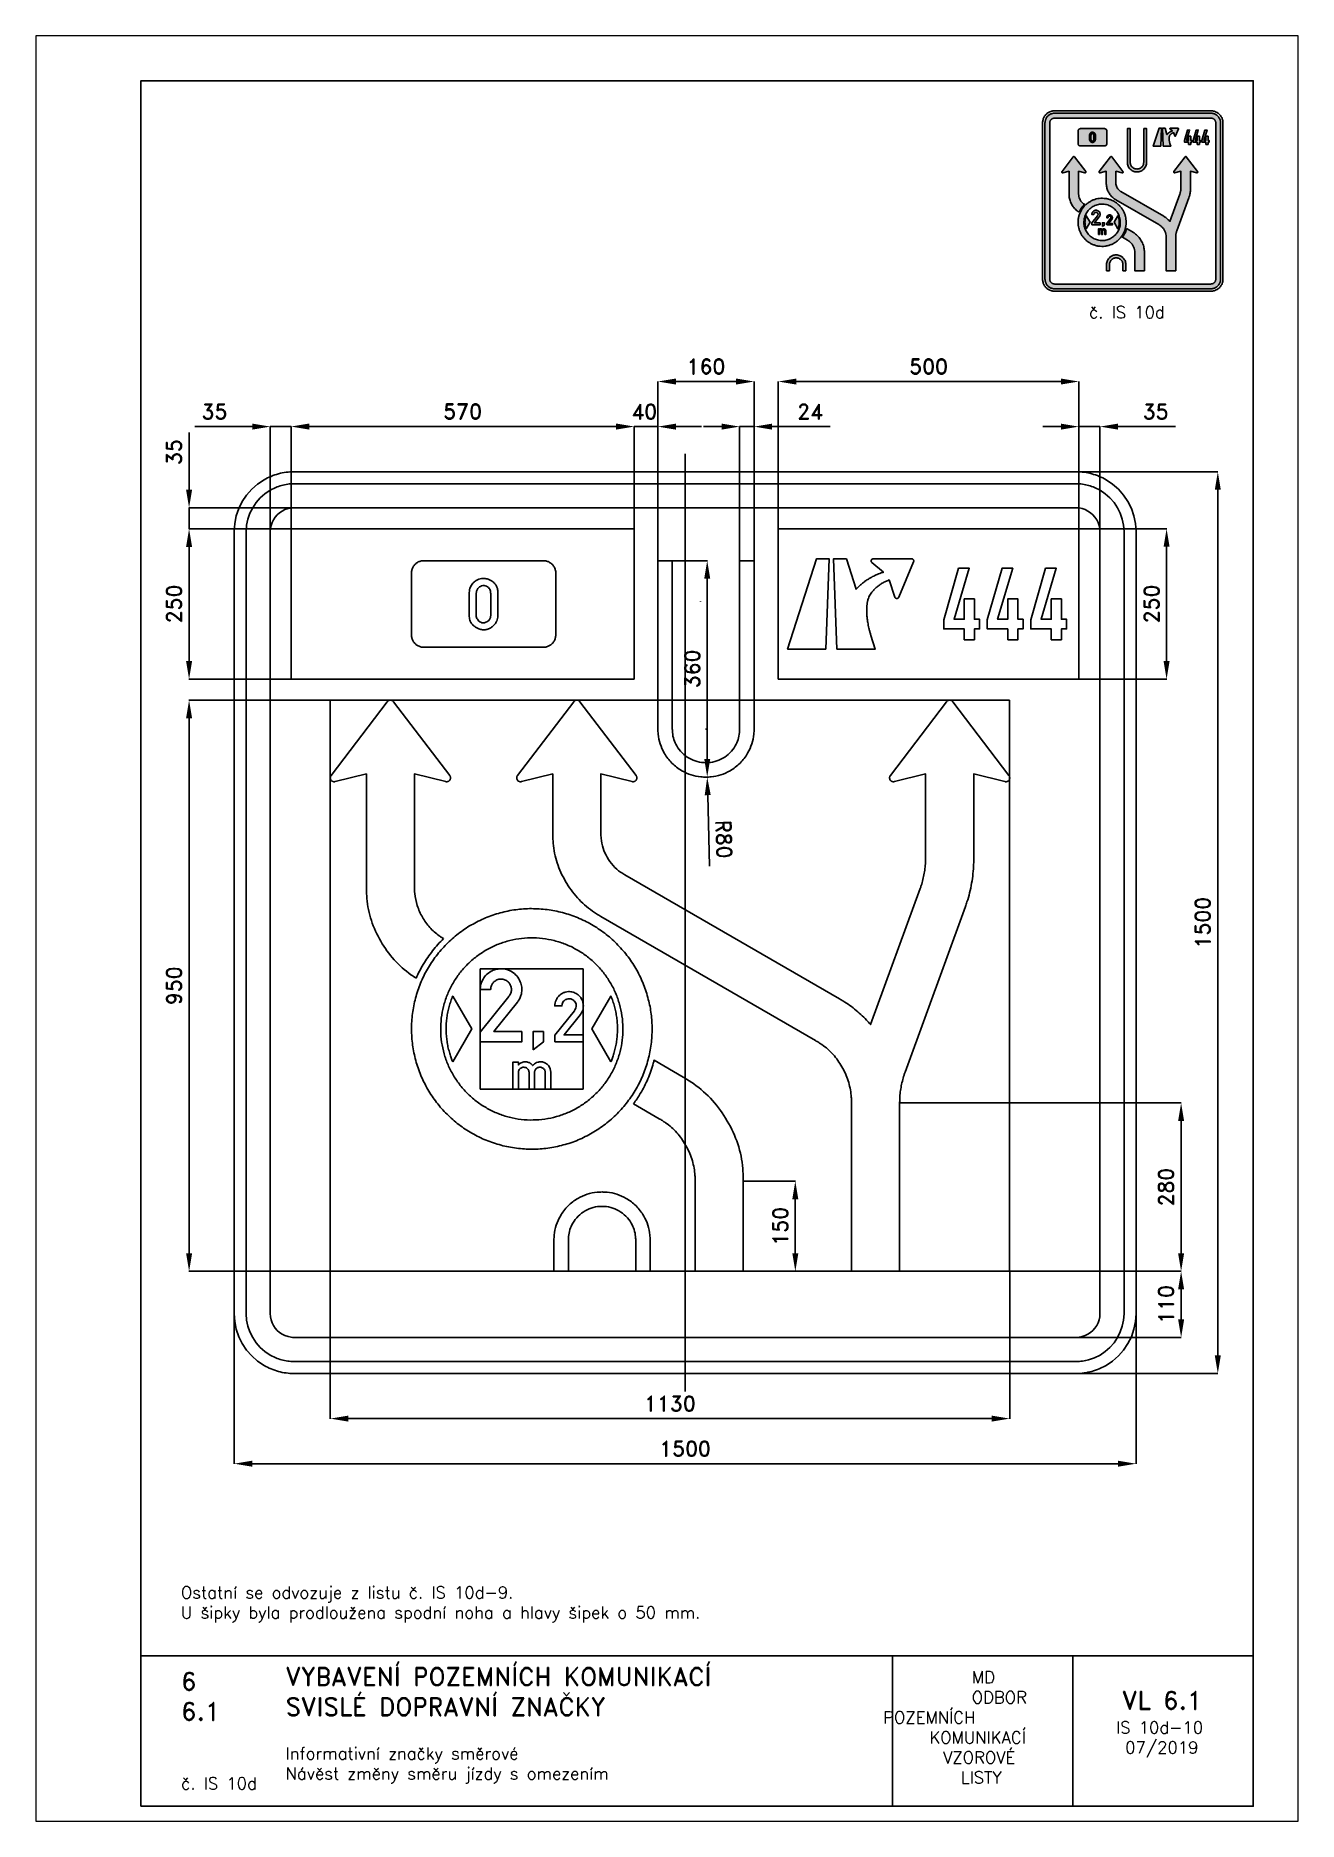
# Paper-space layout 'IS 10d-10' of a CAD drawing. Header units: millimetres. Extents: x 0 to 210, y 0 to 297.
# The model-space entities are those that its viewports show. They can reach past a viewport. Long polylines and large blocks are cut down to what shows.
import ezdxf

# ---------------------------------------------------------------- set-up
doc = ezdxf.new("R2010")
doc.units = ezdxf.units.MM
doc.header["$LTSCALE"] = 5
doc.linetypes.add('ČERCHOVANÁX2', pattern=[2, 1, -0.5, 0, -0.5])
doc.linetypes.add('ČÁRKOVANÁX2', pattern=[1.5, 1, -0.5])
for name, color, linetype in [('Kóty', 2, 'Continuous'), ('Rozpiska', 7, 'Continuous'), ('Značka', 7, 'Continuous')]:
    doc.layers.add(name, color=color, linetype=linetype)
doc.layers.add('Rámeček', color=6, linetype='Continuous', plot=False)
doc.styles.get("Standard").update_dxf_attribs({"font": 'romand.shx', "height": 25})
doc.dimstyles.get("Standard").update_dxf_attribs({"dimtxt": 25, "dimasz": 30, "dimexe": 0.18, "dimexo": 0.0625, "dimgap": 12.5, "dimtad": 1, "dimdec": 0, "dimzin": 0, "dimdsep": 46, "dimtxsty": 'Standard', "dimcen": 0.09, "dimadec": 0, "dimazin": 0, "dimtfac": 1, "dimtdec": 0, "dimtofl": 0, "dimtmove": 0, "dimatfit": 3, "dimfxl": 1, "dimtolj": 1, "dimtzin": 0, "dimarcsym": 0})

psp = doc.layouts.new('IS 10d-10')

# ---------------------------------------------------------------- texts
at = {"layer": 'Rozpiska', "color": 7, "attachment_point": 1}
for s, width, gutter_width, heights, insert, char_height in [('\\pi7.71429;č. IS 10d', 30, 125, [0], (167.47, 252), 2), ('Ostatní se odvozuje z listu č. IS 10d-9.\\PU šipky byla prodloužena spodní noha a hlavy šipek o 50 mm.{\\H1.83333x; }', 167.386, 100, [0], (24.15, 39.06), 2), ('6', 149.0422, 100, [0], (24.17, 24.77), 3), ('{\\C6;VYBAVENÍ POZEMNÍCH KOMUNIKACÍ\\P}SVISLÉ DOPRAVNÍ ZNAČKY{\\H1.34524x; }', 149.0422, 100, [0], (41.56, 25.56), 3), ('\\pi14.7414;{\\C6;MD\\P\\pi2.36044;}ODBOR POZEMNÍCH{\\H1.57143x; }\\P\\pi7.69378;KOMUNIKACÍ{\\H1.5x; }\\P\\pi9.97949;{\\C6;VZOROVÉ\\H1.47619x; \\H0.67742x;\\P\\pi12.93187;LISTY\\H1.26984x; }', 33.1018, 100, [0], (140.95, 24.95), 2), ('\\pi1.03113;{\\H1.5x;\\C6;VL 6.1\\P\\pi0.03109;\\H0.66667x;IS 10d-10\\H1.66666x; \\H0.6x;\\P\\pi1.5549;07/2019\\H1.80159x; }', 16.0623, 100, [0], (179.66, 21.61), 2), ('6.1', 149.0422, 100, [0], (24.17, 19.78), 3), ('{\\C6;Informativní značky směrové\\P}Návěst změny směru jízdy s omezením{\\H1.83333x; }', 149.0422, 100, [0], (41.56, 12.29), 2), ('{\\C6;č. IS 10d}', 18.3305, 100, [2.67], (24.18, 7.3), 2)]:
    psp.add_mtext_dynamic_manual_height_columns(s, width=width, gutter_width=gutter_width, heights=heights, dxfattribs=dict(at, insert=insert, char_height=char_height))

msp = doc.modelspace()

# ---------------------------------------------------------------- texts
at = {"layer": 'Kóty', "insert": (-67.9, 850), "char_height": 25, "attachment_point": 5}
msp.add_mtext('\\A1;40', dxfattribs=at)

# ---------------------------------------------------------------- blocks, each defined once
blk = doc.blocks.new('*D0')
at = {"layer": 'Defpoints', "color": 0, "transparency": 16777216}
for p in [(-690, 825), (-655, 655), (-690, 638.1)]:
    blk.add_point(p, dxfattribs=at)
at = {"layer": 'Kóty', "color": 0, "lineweight": -2, "transparency": 16777216}
for p, q in [((-720, 825), (-815.5, 825)), ((-690, 638.2), (-690, 825.2)), ((-655, 655.1), (-655, 825.2)), ((-625, 825), (-595, 825))]:
    blk.add_line(p, q, dxfattribs=at)
at = {"layer": 'Kóty', "color": 0, "transparency": 16777216}
for points in [[(-720, 830), (-720, 820), (-690, 825)], [(-625, 830), (-625, 820), (-655, 825)]]:
    blk.add_solid(points, dxfattribs=at)
at = {"layer": 'Kóty', "color": 0, "transparency": 16777216, "insert": (-782.7, 850), "char_height": 25, "attachment_point": 5}
blk.add_mtext('\\A1;35', dxfattribs=at)
blk = doc.blocks.new('*D1')
at = {"layer": 'Defpoints', "color": 0, "transparency": 16777216}
for p in [(-85, 825.18), (-655, 655.0625), (-85, 655.0625)]:
    blk.add_point(p, dxfattribs=at)
at = {"layer": 'Kóty', "color": 0, "lineweight": -2, "transparency": 16777216}
for p, q in [((-655, 655.125), (-655, 825.36)), ((-625, 825.18), (-115, 825.18)), ((-85, 655.125), (-85, 825.36))]:
    blk.add_line(p, q, dxfattribs=at)
at = {"layer": 'Kóty', "color": 0, "transparency": 16777216}
for points in [[(-625, 830.18), (-625, 820.18), (-655, 825.18)], [(-115, 830.18), (-115, 820.18), (-85, 825.18)]]:
    blk.add_solid(points, dxfattribs=at)
at = {"layer": 'Kóty', "color": 0, "transparency": 16777216, "insert": (-370, 850.18), "char_height": 25, "attachment_point": 5}
blk.add_mtext('\\A1;570', dxfattribs=at)
blk = doc.blocks.new('*D2')
at = {"layer": 'Defpoints', "color": 0, "transparency": 16777216}
for p in [(690, 825), (655, 655), (690, 637.8)]:
    blk.add_point(p, dxfattribs=at)
at = {"layer": 'Kóty', "color": 0, "lineweight": -2, "transparency": 16777216}
for p, q in [((625, 825), (595, 825)), ((655, 655.1), (655, 825.2)), ((690, 637.8), (690, 825.2)), ((720, 825), (815.5, 825))]:
    blk.add_line(p, q, dxfattribs=at)
at = {"layer": 'Kóty', "color": 0, "transparency": 16777216}
for points in [[(625, 830), (625, 820), (655, 825)], [(720, 830), (720, 820), (690, 825)]]:
    blk.add_solid(points, dxfattribs=at)
at = {"layer": 'Kóty', "color": 0, "transparency": 16777216, "insert": (782.7, 850), "char_height": 25, "attachment_point": 5}
blk.add_mtext('\\A1;35', dxfattribs=at)
blk = doc.blocks.new('*D3')
at = {"layer": 'Defpoints', "color": 0, "transparency": 16777216}
for p in [(655, 900), (155, 655), (655, 655)]:
    blk.add_point(p, dxfattribs=at)
at = {"layer": 'Kóty', "color": 0, "lineweight": -2, "transparency": 16777216}
for p, q in [((155, 655.0625), (155, 900.18)), ((185, 900), (625, 900)), ((655, 655.0625), (655, 900.18))]:
    blk.add_line(p, q, dxfattribs=at)
at = {"layer": 'Kóty', "color": 0, "transparency": 16777216}
for points in [[(185, 905), (185, 895), (155, 900)], [(625, 905), (625, 895), (655, 900)]]:
    blk.add_solid(points, dxfattribs=at)
at = {"layer": 'Kóty', "color": 0, "transparency": 16777216, "insert": (405, 925), "char_height": 25, "attachment_point": 5}
blk.add_mtext('\\A1;500', dxfattribs=at)
blk = doc.blocks.new('*D4')
at = {"layer": 'Defpoints', "color": 0, "transparency": 16777216}
for p in [(612.4, 655.1), (655, 405), (800.8, 405)]:
    blk.add_point(p, dxfattribs=at)
at = {"layer": 'Kóty', "color": 0, "lineweight": -2, "transparency": 16777216}
for p, q in [((612.4, 655.1), (801, 655.1)), ((800.8, 625.1), (800.8, 435)), ((655.1, 405), (801, 405))]:
    blk.add_line(p, q, dxfattribs=at)
at = {"layer": 'Kóty', "color": 0, "transparency": 16777216}
for points in [[(795.8, 625.1), (805.8, 625.1), (800.8, 655.1)], [(795.8, 435), (805.8, 435), (800.8, 405)]]:
    blk.add_solid(points, dxfattribs=at)
at = {"layer": 'Kóty', "color": 0, "transparency": 16777216, "insert": (775.8, 530), "char_height": 25, "attachment_point": 5, "rotation": 90}
blk.add_mtext('\\A1;250', dxfattribs=at)
blk = doc.blocks.new('*D5')
at = {"layer": 'Defpoints', "color": 0, "transparency": 16777216}
for p in [(-825, 690), (-637, 690), (-655, 655)]:
    blk.add_point(p, dxfattribs=at)
at = {"layer": 'Kóty', "color": 0, "lineweight": -2, "transparency": 16777216}
for p, q in [((-825, 720), (-825, 815.5)), ((-637.1, 690), (-825.2, 690)), ((-655.1, 655), (-825.2, 655)), ((-825, 625), (-825, 595))]:
    blk.add_line(p, q, dxfattribs=at)
at = {"layer": 'Kóty', "color": 0, "transparency": 16777216}
for points in [[(-830, 720), (-820, 720), (-825, 690)], [(-830, 625), (-820, 625), (-825, 655)]]:
    blk.add_solid(points, dxfattribs=at)
at = {"layer": 'Kóty', "color": 0, "transparency": 16777216, "insert": (-850, 782.7), "char_height": 25, "attachment_point": 5, "rotation": 90}
blk.add_mtext('\\A1;35', dxfattribs=at)
blk = doc.blocks.new('*D6')
at = {"layer": 'Defpoints', "color": 0, "transparency": 16777216}
for p in [(-825, 655), (-655, 655), (-655, 405)]:
    blk.add_point(p, dxfattribs=at)
at = {"layer": 'Kóty', "color": 0, "lineweight": -2, "transparency": 16777216}
for p, q in [((-655.0625, 655), (-825.18, 655)), ((-825, 435), (-825, 625)), ((-655.0625, 405), (-825.18, 405))]:
    blk.add_line(p, q, dxfattribs=at)
at = {"layer": 'Kóty', "color": 0, "transparency": 16777216}
for points in [[(-830, 625), (-820, 625), (-825, 655)], [(-830, 435), (-820, 435), (-825, 405)]]:
    blk.add_solid(points, dxfattribs=at)
at = {"layer": 'Kóty', "color": 0, "transparency": 16777216, "insert": (-850, 530), "char_height": 25, "attachment_point": 5, "rotation": 90}
blk.add_mtext('\\A1;250', dxfattribs=at)
blk = doc.blocks.new('*D7')
at = {"layer": 'Defpoints', "color": 0, "transparency": 16777216}
for p in [(114.7, 900), (-45.3, 602), (114.7, 602)]:
    blk.add_point(p, dxfattribs=at)
at = {"layer": 'Kóty', "color": 0, "lineweight": -2, "transparency": 16777216}
for p, q in [((-45.3, 602.1), (-45.3, 900.2)), ((-15.3, 900), (84.7, 900)), ((114.7, 602.1), (114.7, 900.2))]:
    blk.add_line(p, q, dxfattribs=at)
at = {"layer": 'Kóty', "color": 0, "transparency": 16777216}
for points in [[(-15.3, 905), (-15.3, 895), (-45.3, 900)], [(84.7, 905), (84.7, 895), (114.7, 900)]]:
    blk.add_solid(points, dxfattribs=at)
at = {"layer": 'Kóty', "color": 0, "transparency": 16777216, "insert": (34.7, 925), "char_height": 25, "attachment_point": 5}
blk.add_mtext('\\A1;160', dxfattribs=at)
blk = doc.blocks.new('*D8')
at = {"layer": 'Defpoints', "color": 0, "transparency": 16777216}
for p in [(114.7, 825), (114.7, 629.5), (90.7, 602)]:
    blk.add_point(p, dxfattribs=at)
at = {"layer": 'Kóty', "color": 0, "lineweight": -2, "transparency": 16777216}
for p, q in [((60.7, 825), (30.7, 825)), ((90.7, 602.1), (90.7, 825.2)), ((114.7, 629.6), (114.7, 825.2)), ((144.7, 825), (241.4, 825))]:
    blk.add_line(p, q, dxfattribs=at)
at = {"layer": 'Kóty', "color": 0, "transparency": 16777216}
for points in [[(60.7, 830), (60.7, 820), (90.7, 825)], [(144.7, 830), (144.7, 820), (114.7, 825)]]:
    blk.add_solid(points, dxfattribs=at)
at = {"layer": 'Kóty', "color": 0, "transparency": 16777216, "insert": (208, 850), "char_height": 25, "attachment_point": 5}
blk.add_mtext('\\A1;24', dxfattribs=at)
blk = doc.blocks.new('*D9')
at = {"layer": 'Defpoints', "color": 0, "transparency": 16777216}
for p in [(-750, -623.5), (750, -623.5), (750, -900)]:
    blk.add_point(p, dxfattribs=at)
at = {"layer": 'Kóty', "color": 0, "lineweight": -2, "transparency": 16777216}
for p, q in [((-750, -623.6), (-750, -900.2)), ((750, -623.6), (750, -900.2)), ((-720, -900), (720, -900))]:
    blk.add_line(p, q, dxfattribs=at)
at = {"layer": 'Kóty', "color": 0, "transparency": 16777216}
for points in [[(-720, -895), (-720, -905), (-750, -900)], [(720, -895), (720, -905), (750, -900)]]:
    blk.add_solid(points, dxfattribs=at)
at = {"layer": 'Kóty', "color": 0, "transparency": 16777216, "insert": (0, -875), "char_height": 25, "attachment_point": 5}
blk.add_mtext('\\A1;1500', dxfattribs=at)
blk = doc.blocks.new('*D10')
at = {"layer": 'Defpoints', "color": 0, "transparency": 16777216}
for p in [(603, 750), (603, -750), (886, -750)]:
    blk.add_point(p, dxfattribs=at)
at = {"layer": 'Kóty', "color": 0, "lineweight": -2, "transparency": 16777216}
for p, q in [((603, 750), (886.2, 750)), ((886, 720), (886, -720)), ((603, -750), (886.2, -750))]:
    blk.add_line(p, q, dxfattribs=at)
at = {"layer": 'Kóty', "color": 0, "transparency": 16777216}
for points in [[(881, 720), (891, 720), (886, 750)], [(881, -720), (891, -720), (886, -750)]]:
    blk.add_solid(points, dxfattribs=at)
at = {"layer": 'Kóty', "color": 0, "transparency": 16777216, "insert": (861, 0), "char_height": 25, "attachment_point": 5, "rotation": 90}
blk.add_mtext('\\A1;1500', dxfattribs=at)
blk = doc.blocks.new('*D11')
at = {"layer": 'Defpoints', "color": 0, "transparency": 16777216}
for p in [(539.9, -580), (578, -690), (825, -690)]:
    blk.add_point(p, dxfattribs=at)
at = {"layer": 'Kóty', "color": 0, "lineweight": -2, "transparency": 16777216}
for p, q in [((540, -580), (825.2, -580)), ((825, -610), (825, -660)), ((578.1, -690), (825.2, -690))]:
    blk.add_line(p, q, dxfattribs=at)
at = {"layer": 'Kóty', "color": 0, "transparency": 16777216}
for points in [[(820, -610), (830, -610), (825, -580)], [(820, -660), (830, -660), (825, -690)]]:
    blk.add_solid(points, dxfattribs=at)
at = {"layer": 'Kóty', "color": 0, "transparency": 16777216, "insert": (800, -635), "char_height": 25, "attachment_point": 5, "rotation": 90}
blk.add_mtext('\\A1;110', dxfattribs=at)
blk = doc.blocks.new('*D12')
at = {"layer": 'Defpoints', "color": 0, "transparency": 16777216}
for p in [(356.8, -300), (825, -300), (539.8, -580)]:
    blk.add_point(p, dxfattribs=at)
at = {"layer": 'Kóty', "color": 0, "lineweight": -2, "transparency": 16777216}
for p, q in [((356.9, -300), (825.2, -300)), ((825, -550), (825, -330)), ((539.9, -580), (825.2, -580))]:
    blk.add_line(p, q, dxfattribs=at)
at = {"layer": 'Kóty', "color": 0, "transparency": 16777216}
for points in [[(820, -330), (830, -330), (825, -300)], [(820, -550), (830, -550), (825, -580)]]:
    blk.add_solid(points, dxfattribs=at)
at = {"layer": 'Kóty', "color": 0, "transparency": 16777216, "insert": (800, -440), "char_height": 25, "attachment_point": 5, "rotation": 90}
blk.add_mtext('\\A1;280', dxfattribs=at)
blk = doc.blocks.new('*D13')
at = {"layer": 'Defpoints', "color": 0, "transparency": 16777216}
for p in [(96.8, -430), (183.3, -430), (96.8, -580)]:
    blk.add_point(p, dxfattribs=at)
at = {"layer": 'Kóty', "color": 0, "lineweight": -2, "transparency": 16777216}
for p, q in [((96.9, -430), (183.5, -430)), ((183.3, -550), (183.3, -460)), ((96.9, -580), (183.5, -580))]:
    blk.add_line(p, q, dxfattribs=at)
at = {"layer": 'Kóty', "color": 0, "transparency": 16777216}
for points in [[(178.3, -460), (188.3, -460), (183.3, -430)], [(178.3, -550), (188.3, -550), (183.3, -580)]]:
    blk.add_solid(points, dxfattribs=at)
at = {"layer": 'Kóty', "color": 0, "transparency": 16777216, "insert": (158.3, -505), "char_height": 25, "attachment_point": 5, "rotation": 90}
blk.add_mtext('\\A1;150', dxfattribs=at)
blk = doc.blocks.new('*D14')
at = {"layer": 'Defpoints', "color": 0, "transparency": 16777216}
for p in [(-590.159015, 370), (-825, -580), (-590.159015, -580)]:
    blk.add_point(p, dxfattribs=at)
at = {"layer": 'Kóty', "color": 0, "lineweight": -2, "transparency": 16777216}
for p, q in [((-590.221515, 370), (-825.18, 370)), ((-825, 340), (-825, -550)), ((-590.221515, -580), (-825.18, -580))]:
    blk.add_line(p, q, dxfattribs=at)
at = {"layer": 'Kóty', "color": 0, "transparency": 16777216}
for points in [[(-830, 340), (-820, 340), (-825, 370)], [(-830, -550), (-820, -550), (-825, -580)]]:
    blk.add_solid(points, dxfattribs=at)
at = {"layer": 'Kóty', "color": 0, "transparency": 16777216, "insert": (-850, -105), "char_height": 25, "attachment_point": 5, "rotation": 90}
blk.add_mtext('\\A1;950', dxfattribs=at)
blk = doc.blocks.new('*D15')
at = {"layer": 'Defpoints', "color": 0, "transparency": 16777216}
for p in [(-590.221515, -580), (539.840985, -580), (539.840985, -825)]:
    blk.add_point(p, dxfattribs=at)
at = {"layer": 'Kóty', "color": 0, "lineweight": -2, "transparency": 16777216}
for p, q in [((-590.221515, -580.0625), (-590.221515, -825.18)), ((539.840985, -580.0625), (539.840985, -825.18)), ((-560.221515, -825), (509.840985, -825))]:
    blk.add_line(p, q, dxfattribs=at)
at = {"layer": 'Kóty', "color": 0, "transparency": 16777216}
for points in [[(-560.221515, -820), (-560.221515, -830), (-590.221515, -825)], [(509.840985, -820), (509.840985, -830), (539.840985, -825)]]:
    blk.add_solid(points, dxfattribs=at)
at = {"layer": 'Kóty', "color": 0, "transparency": 16777216, "insert": (-25.190265, -800), "char_height": 25, "attachment_point": 5}
blk.add_mtext('\\A1;1130', dxfattribs=at)
blk = doc.blocks.new('*D16')
at = {"layer": 'Defpoints', "color": 0, "transparency": 16777216}
for p in [(-21.3, 602), (36.8, 242.2), (38.9, 242.2)]:
    blk.add_point(p, dxfattribs=at)
at = {"layer": 'Kóty', "color": 0, "lineweight": -2, "transparency": 16777216}
for p, q in [((-21.2, 602), (37, 602)), ((36.8, 572), (36.8, 272.2)), ((38.8, 242.2), (36.6, 242.2))]:
    blk.add_line(p, q, dxfattribs=at)
at = {"layer": 'Kóty', "color": 0, "transparency": 16777216}
for points in [[(31.8, 572), (41.8, 572), (36.8, 602)], [(31.8, 272.2), (41.8, 272.2), (36.8, 242.2)]]:
    blk.add_solid(points, dxfattribs=at)
at = {"layer": 'Kóty', "color": 0, "transparency": 16777216, "insert": (11.8, 422.1), "char_height": 25, "attachment_point": 5, "rotation": 90}
blk.add_mtext('\\A1;360', dxfattribs=at)
blk = doc.blocks.new('*D17')
at = {"layer": 'Defpoints', "color": 0, "transparency": 16777216}
for p in [(34.7, 322), (36.8, 242)]:
    blk.add_point(p, dxfattribs=at)
at = {"layer": 'Kóty', "color": 0, "lineweight": -2, "transparency": 16777216}
for p, q in [((34.6, 322), (34.8, 322)), ((34.7, 321.9), (34.7, 322.1)), ((40.7, 94), (37.6, 212))]:
    blk.add_line(p, q, dxfattribs=at)
blk.add_arc((34.7, 322), 80, 270.0448, 271.6287, dxfattribs=at)
at = {"layer": 'Kóty', "color": 0, "transparency": 16777216}
blk.add_solid([(42.6, 212.2), (32.6, 211.9), (36.8, 242)], dxfattribs=at)
at = {"layer": 'Kóty', "color": 0, "transparency": 16777216, "insert": (64.5, 138.7), "char_height": 25, "attachment_point": 5, "rotation": 271.4997}
blk.add_mtext('\\A1;R80', dxfattribs=at)

# ---------------------------------------------------------------- dimensions: what is measured, and where the dimension line sits
at = {"layer": 'Kóty'}
for base, p1, p2, picture, middle in [((114.7, 900), (-45.3, 602), (114.7, 602), '*D7', (34.7, 925)), ((655, 900), (155, 655), (655, 655), '*D3', (405, 925)), ((-690, 825), (-655, 655), (-690, 638.1), '*D0', (-782.7, 850)), ((-85, 825.2), (-655, 655.1), (-85, 655.1), '*D1', (-370, 850.2)), ((114.7, 825), (90.7, 602), (114.7, 629.5), '*D8', (208, 850)), ((690, 825), (655, 655), (690, 637.8), '*D2', (782.7, 850)), ((539.8, -825), (-590.2, -580), (539.8, -580), '*D15', (-25.2, -800)), ((750, -900), (-750, -623.5), (750, -623.5), '*D9', (0, -875))]:
    dim = msp.add_linear_dim(base=base, p1=p1, p2=p2, dimstyle='Standard', dxfattribs=at)
    dim.commit()
    dim.dimension.update_dxf_attribs({"geometry": picture, "text_midpoint": middle})
for base, p1, p2, picture, middle in [((-825, 690), (-655, 655), (-637, 690), '*D5', (-850, 782.7)), ((886, -750), (603, 750), (603, -750), '*D10', (861, 0)), ((-825, 655), (-655, 405), (-655, 655), '*D6', (-850, 530)), ((800.8, 405), (612.4, 655.1), (655, 405), '*D4', (775.8, 530)), ((36.8, 242.2), (-21.3, 602), (38.9, 242.2), '*D16', (11.8, 422.1)), ((-825, -580), (-590.2, 370), (-590.2, -580), '*D14', (-850, -105)), ((825, -300), (539.8, -580), (356.8, -300), '*D12', (800, -440)), ((183.3, -430), (96.8, -580), (96.8, -430), '*D13', (158.3, -505)), ((825, -690), (539.9, -580), (578, -690), '*D11', (800, -635))]:
    dim = msp.add_linear_dim(base=base, p1=p1, p2=p2, angle=90, dimstyle='Standard', dxfattribs=at)
    dim.commit()
    dim.dimension.update_dxf_attribs({"geometry": picture, "text_midpoint": middle})
dim = msp.add_radius_dim(center=(34.7, 322), mpoint=(36.8, 242), dimstyle='Standard', dxfattribs=at)
dim.commit()
dim.dimension.update_dxf_attribs({"geometry": '*D17', "text_midpoint": (64.5, 138.7)})

# ---------------------------------------------------------------- linework, layer by layer
at = {"layer": 'Kóty'}
for p, q in [((-115, 825), (-153.2, 825)), ((-85, 655.2), (-85, 825.2)), ((-45.3, 629.6), (-45.3, 825.2)), ((-15.3, 825), (27.4, 825)), ((25.6, 534.5), (25.8, 534.5)), ((25.7, 534.4), (25.7, 534.6))]:
    msp.add_line(p, q, dxfattribs=at)
for points in [[(-690, 825), (-655, 825)], [(-85, 825), (-45.3, 825)], [(90.7, 825), (114.7, 825)], [(655, 825), (690, 825)], [(-825, 655), (-825, 690)]]:
    msp.add_lwpolyline(points, dxfattribs=at)
for points in [[(-115, 830), (-115, 820), (-85, 825)], [(-15.3, 830), (-15.3, 820), (-45.3, 825)]]:
    msp.add_solid(points, dxfattribs=at)
at = {"layer": 'Značka', "color": 6, "linetype": 'ČERCHOVANÁX2', "ltscale": 5}
msp.add_lwpolyline([(0, -780), (0, 780)], dxfattribs=at)
at = {"layer": 'Značka', "color": 5}
for points in [[(-650, -750), (-650.4, -750), (-650.8, -750, -0.032179), (-663.7, -749.1, -0.035424), (-676.4, -746.5, -0.036246), (-688.7, -742.3, -0.034396), (-700.2, -736.5), (-711, -729.3), (-720.7, -720.7), (-729.3, -711), (-736.5, -700.2), (-742.3, -688.7), (-746.5, -676.4), (-749.1, -663.7), (-750, -650.8), (-750, -650.4), (-750, -650), (-750, 650), (-750, 650.4), (-750, 650.8), (-749.1, 663.7), (-746.5, 676.4), (-742.3, 688.7), (-736.5, 700.2), (-729.3, 711), (-720.7, 720.7), (-711, 729.3), (-700.2, 736.5, -0.034051), (-688.6, 742.3, -0.03338), (-676.4, 746.5, -0.034137), (-663.7, 749.1, -0.036748), (-650.8, 750), (-650.4, 750), (-650, 750), (650, 750), (650.4, 750), (650.8, 750, -0.032178), (663.7, 749.1, -0.035432), (676.4, 746.5, -0.036261), (688.7, 742.3, -0.034399), (700.2, 736.5), (711, 729.3), (720.7, 720.7), (729.3, 711), (736.5, 700.2), (742.3, 688.7), (746.5, 676.4), (749.1, 663.7), (750, 650.8), (750, 650.4), (750, 650), (750, -650), (750, -650.4), (750, -650.8), (749.1, -663.7), (746.5, -676.4), (742.3, -688.7), (736.5, -700.2), (729.3, -711), (720.7, -720.7), (711, -729.3), (700.2, -736.5), (688.7, -742.3, -0.033376), (676.4, -746.5, -0.034135), (663.7, -749.1, -0.036747), (650.8, -750), (650.4, -750), (650, -750), (-650, -750)], [(-650, -730), (-650.3, -730), (-650.6, -730, -0.032186), (-661, -729.3, -0.035459), (-671.1, -727.2, -0.036279), (-680.9, -723.8), (-690.2, -719.2), (-698.8, -713.4), (-706.6, -706.6), (-713.4, -698.8), (-719.2, -690.2), (-723.8, -680.9), (-727.2, -671.1), (-729.3, -661), (-730, -650.6), (-730, -650.3), (-730, -650), (-730, 650), (-730, 650.3), (-730, 650.6), (-729.3, 661), (-727.2, 671.1), (-723.9, 680.9), (-719.2, 690.2), (-713.4, 698.8), (-706.6, 706.6), (-698.8, 713.4), (-690.2, 719.2), (-680.9, 723.8, -0.033397), (-671.1, 727.2, -0.034162), (-661, 729.3, -0.036746), (-650.6, 730), (-650.3, 730), (-650, 730), (650, 730), (650.3, 730), (650.6, 730, -0.032185), (661, 729.3, -0.035458), (671.1, 727.2, -0.036271), (680.9, 723.8), (690.2, 719.2), (698.8, 713.4), (706.6, 706.6), (713.4, 698.8), (719.2, 690.2), (723.8, 680.9), (727.2, 671.1), (729.3, 661), (730, 650.6), (730, 650.3), (730, 650), (730, -650), (730, -650.3), (730, -650.6), (729.3, -661), (727.2, -671.1), (723.8, -680.9), (719.2, -690.2), (713.4, -698.8), (706.6, -706.6), (698.8, -713.4), (690.2, -719.2), (680.9, -723.8), (671.1, -727.2, -0.034161), (661, -729.3, -0.03675), (650.6, -730), (650.3, -730), (650, -730), (-650, -730)], [(-650, -690), (650, -690), (650.2, -690), (650.3, -690, 0.032172), (655.5, -689.6, 0.035405), (660.6, -688.6), (665.5, -686.9), (670.1, -684.6), (674.4, -681.7), (678.3, -678.3), (681.7, -674.4), (684.6, -670.1), (686.9, -665.5), (688.6, -660.6), (689.7, -655.5), (690, -650.3), (690, -650.2), (690, -650), (690, 650), (690, 650.2), (690, 650.3), (689.6, 655.5), (688.6, 660.5), (686.9, 665.5), (684.6, 670.1), (681.7, 674.4), (678.3, 678.3), (674.4, 681.7), (670.1, 684.6), (665.5, 686.9), (660.6, 688.6), (655.5, 689.7, 0.036731), (650.3, 690), (650.2, 690), (650, 690), (-650, 690), (-650.2, 690), (-650.3, 690, 0.032172), (-655.5, 689.6, 0.035404), (-660.5, 688.6), (-665.5, 686.9), (-670.1, 684.6), (-674.4, 681.7), (-678.3, 678.3), (-681.7, 674.4), (-684.6, 670.1), (-686.9, 665.5), (-688.6, 660.5), (-689.6, 655.5), (-690, 650.3), (-690, 650.2), (-690, 650), (-690, -650), (-690, -650.2), (-690, -650.3), (-689.6, -655.5), (-688.6, -660.6), (-686.9, -665.5), (-684.6, -670.1), (-681.7, -674.4), (-678.3, -678.3), (-674.4, -681.7), (-670.1, -684.6), (-665.5, -686.9), (-660.5, -688.6), (-655.5, -689.7, 0.036734), (-650.3, -690), (-650.2, -690), (-650, -690)], [(-434.6, 458), (-434.7, 458), (-434.8, 458, -0.03218), (-437.4, 458.2, -0.035443), (-440, 458.7, -0.036267), (-442.6, 459.6, -0.034421), (-444.9, 460.8, -0.033721), (-447.1, 462.3, -0.034085), (-449.1, 464, -0.034209), (-450.9, 466, -0.034229), (-452.4, 468.2, -0.034044), (-453.6, 470.6, -0.033412), (-454.4, 473.1, -0.034127), (-455, 475.8, -0.036745), (-455.2, 478.4), (-455.2, 478.5), (-455.2, 478.6), (-455.2, 581.4), (-455.2, 581.5), (-455.2, 581.6, -0.03218), (-455, 584.2, -0.035443), (-454.4, 586.9, -0.036267), (-453.6, 589.4, -0.034421), (-452.4, 591.8, -0.033721), (-450.9, 594, -0.034085), (-449.1, 596, -0.034209), (-447.1, 597.7, -0.034229), (-444.9, 599.2, -0.034044), (-442.6, 600.4, -0.033412), (-440, 601.3, -0.034127), (-437.4, 601.8, -0.036745), (-434.8, 602), (-434.7, 602), (-434.6, 602), (-235.7, 602), (-235.7, 602), (-235.6, 602, -0.03218), (-232.9, 601.8, -0.035443), (-230.3, 601.3, -0.036267), (-227.8, 600.4, -0.034421), (-225.4, 599.2, -0.033721), (-223.2, 597.7, -0.034085), (-221.2, 596, -0.034209), (-219.4, 594, -0.034229), (-218, 591.8, -0.034044), (-216.8, 589.4, -0.033412), (-215.9, 586.9, -0.034127), (-215.3, 584.2, -0.036745), (-215.2, 581.6), (-215.2, 581.5), (-215.2, 581.4), (-215.2, 478.6), (-215.2, 478.5), (-215.2, 478.4, -0.03218), (-215.4, 475.8, -0.035443), (-215.9, 473.1, -0.036267), (-216.8, 470.6, -0.034421), (-218, 468.2, -0.033721), (-219.4, 466, -0.034085), (-221.2, 464, -0.034209), (-223.2, 462.3, -0.034229), (-225.4, 460.8, -0.034044), (-227.8, 459.6, -0.033412), (-230.3, 458.7, -0.034127), (-232.9, 458.2, -0.036745), (-235.6, 458), (-235.7, 458), (-235.7, 458), (-434.6, 458)], [(90.7, 602), (90.7, 322, -0.003578), (90.6, 319.1, -0.01073), (90.4, 316.1, -0.055739), (88.1, 304.7, -0.055993), (83.2, 294, -0.069608), (74.4, 282.3, -0.069547), (62.7, 273.5, -0.069456), (49.2, 267.8, -0.069042), (34.7, 266, -0.068849), (20.2, 267.8, -0.069142), (6.7, 273.5, -0.06897), (-4.9, 282.3, -0.067651), (-13.8, 294, -0.05598), (-18.7, 304.7, -0.061004), (-21, 316.1, -0.012211), (-21.2, 319.1, -0.004071), (-21.3, 322), (-21.3, 602), (-45.3, 602), (-45.3, 322, 0.003577), (-45.1, 317.8, 0.010727), (-44.8, 313.6, 0.055715), (-41.5, 297.3, 0.056166), (-34.6, 282, 0.06969), (-22, 265.4, 0.068355), (-5.3, 252.7, 0.056428), (10, 245.7, 0.061122), (26.4, 242.4, 0.012202), (30.5, 242.2, 0.004069), (34.7, 242, 0.003577), (38.9, 242.2, 0.010727), (43.1, 242.4, 0.055715), (59.4, 245.8, 0.056166), (74.7, 252.7, 0.06969), (91.4, 265.3, 0.068355), (104, 282, 0.056428), (111, 297.3, 0.061122), (114.3, 313.6, 0.012202), (114.6, 317.8, 0.004069), (114.7, 322), (114.7, 602), (90.7, 602)], [(252.3, 455), (246.8, 605), (268.3, 605), (284.5, 554.5, -0.00052), (285, 555.1, -0.00156), (285.6, 555.7, -0.014816), (289.6, 559.7, -0.015522), (293.9, 563.5, -0.014803), (298.1, 566.9, -0.014248), (302.5, 570, -0.014107), (307.1, 572.9, -0.014422), (311.8, 575.5, -0.011451), (315.7, 577.5, -0.01096), (319.6, 579.2, -0.012106), (323.9, 580.9, -0.013496), (328.3, 582.4, -0.001887), (329.1, 582.6), (329.9, 582.9), (310.6, 599.1), (310.5, 599.1), (310.5, 599.1, -0.01999), (310.3, 599.4, -0.024538), (310.1, 599.6, -0.024319), (309.9, 599.8, -0.022432), (309.8, 600.1, -0.021674), (309.7, 600.3, -0.022023), (309.6, 600.6, -0.017952), (309.5, 600.8, -0.018176), (309.5, 601, -0.019295), (309.4, 601.3, -0.018881), (309.4, 601.5), (309.4, 601.6), (309.4, 601.6), (309.4, 601.7), (309.4, 601.8, -0.014716), (309.4, 602, -0.012851), (309.4, 602.1, -0.029699), (309.5, 602.5, -0.031453), (309.7, 602.9, -0.041621), (309.9, 603.4, -0.041085), (310.2, 603.8, -0.040527), (310.6, 604.2, -0.04046), (311, 604.5, -0.032598), (311.3, 604.7, -0.031704), (311.7, 604.8, -0.036133), (312.2, 604.9, -0.041044), (312.6, 605), (312.7, 605), (312.8, 605), (376.9, 605), (377, 605), (377.1, 605, -0.044672), (377.7, 604.9, -0.045657), (378.2, 604.8, -0.042295), (378.7, 604.5, -0.040554), (379.1, 604.2, -0.039807), (379.5, 603.9, -0.040888), (379.8, 603.4, -0.033174), (380, 603.1, -0.031882), (380.1, 602.7, -0.041625), (380.3, 602.2, -0.045519), (380.3, 601.6), (380.3, 601.5), (380.3, 601.3), (380.3, 601.2), (380.3, 601), (380.2, 600.9), (380.2, 600.8), (380.2, 600.7), (380.1, 600.6), (380.1, 600.5, -0.014583), (380.1, 600.3), (380.1, 600.3), (380, 600.3), (355.2, 541.2), (355.2, 541.1), (355.2, 541.1, -0.033485), (355, 540.7, -0.034239), (354.7, 540.4, -0.031827), (354.4, 540.1, -0.03043), (354.2, 539.8, -0.029929), (353.8, 539.6, -0.030597), (353.5, 539.4, -0.024866), (353.2, 539.3, -0.024553), (352.9, 539.2, -0.026414), (352.5, 539.1, -0.026849), (352.2, 539.1), (352.1, 539.1), (352.1, 539.1), (352, 539.1), (352, 539.1), (351.8, 539.1), (351.7, 539.1, -0.024469), (351.4, 539.2, -0.025068), (351.1, 539.3, -0.033046), (350.7, 539.4, -0.032638), (350.3, 539.6, -0.032476), (350, 539.8, -0.032798), (349.7, 540.1, -0.026052), (349.5, 540.4, -0.024846), (349.3, 540.6, -0.028123), (349.1, 541, -0.032298), (348.9, 541.3), (348.9, 541.3), (348.9, 541.4), (339.3, 569.9), (338.5, 569.6, 0.002386), (337.7, 569.3, 0.022516), (332, 566.8, 0.024405), (326.7, 563.8, 0.023307), (322, 560.7, 0.023929), (317.7, 557.2, 0.024394), (314, 553.5, 0.027814), (310.6, 549.5, 0.02282), (308.4, 546.3, 0.023861), (306.4, 542.9, 0.027919), (304.8, 539.2, 0.03533), (303.7, 535.4, 0.005067), (303.5, 534.8), (303.4, 534.1), (303.3, 533.6), (303.2, 532.9), (303, 532.2, 0.020217), (302.4, 527.1, 0.017004), (302.1, 521.9, 0.015133), (302.1, 516.5, 0.012804), (302.3, 511.1, 0.012178), (302.9, 505.2, 0.011444), (303.8, 499.4, 0.008893), (304.7, 494.6, 0.008026), (305.7, 489.8, 0.008851), (307, 484.5, 0.009902), (308.5, 479.3), (308.8, 478.4), (309.1, 477.5), (316.3, 455), (252.3, 455)], [(-359, 547.7), (-359, 548.4, -0.005947), (-359, 549.2, -0.049019), (-358.4, 553.8, -0.049992), (-357, 558.2, -0.079537), (-353.1, 564.5, -0.089087), (-347.5, 569.2, -0.059796), (-343.1, 571.3, -0.052018), (-338.4, 572.3, -0.062017), (-332.3, 572.3, -0.0645), (-326.4, 570.7, -0.055438), (-321.8, 568.5, -0.055485), (-317.9, 565.2, -0.051112), (-315, 561.7, -0.054897), (-312.9, 557.7, -0.045234), (-311.8, 554.3, -0.045981), (-311.3, 550.7, -0.0123), (-311.3, 549.4, -0.004103), (-311.3, 548.2), (-311.3, 511.6), (-311.3, 510.8, -0.006906), (-311.3, 510.1, -0.051777), (-311.9, 505.7, -0.049693), (-313.4, 501.5, -0.066796), (-316.5, 496.3, -0.065906), (-320.9, 492, -0.061099), (-325.6, 489.1, -0.064143), (-330.9, 487.5, -0.069662), (-337, 487.2, -0.067451), (-342.9, 488.5, -0.056809), (-347.7, 490.8, -0.049588), (-352, 494, -0.048055), (-355.2, 497.5, -0.06588), (-357.5, 501.5, -0.054767), (-358.6, 505.2, -0.042362), (-359, 509.1, -0.009254), (-359, 510.3, -0.003103), (-359, 511.6), (-359, 547.7)], [(-347.5, 547.7), (-347.5, 511.6), (-347.5, 511.1, 0.009635), (-347.5, 510.6, 0.07387), (-346.9, 507.5, 0.059521), (-345.5, 504.5, 0.070725), (-343.1, 501.6, 0.09458), (-339.9, 499.5, 0.108402), (-335.7, 498.7, 0.087553), (-331.4, 499.5, 0.078159), (-328, 501.3, 0.088168), (-325.4, 504, 0.061769), (-324.2, 506.3, 0.061186), (-323.5, 508.8, 0.025182), (-323.4, 510.2, 0.008386), (-323.4, 511.6), (-323.4, 547.7, 0.005497), (-323.5, 548.9, 0.016502), (-323.6, 550, 0.058317), (-324.4, 553, 0.064725), (-325.9, 555.7, 0.088091), (-328.7, 558.6, 0.09789), (-332.4, 560.2, 0.099844), (-336.5, 560.5, 0.088272), (-340.4, 559.2, 0.074159), (-343.3, 557.2, 0.075675), (-345.5, 554.5, 0.052597), (-346.6, 552.3, 0.046075), (-347.2, 549.8, 0.014324), (-347.3, 548.8, 0.004786), (-347.5, 547.7)], [(391, 56.7, 0.001194), (391.8, 59.2, 0.003582), (392.7, 61.7, 0.018735), (395.6, 71.7, 0.01809), (397.7, 82, 0.018756), (399.2, 92.4, 0.02078), (399.9, 102.8, 0.004097), (400, 105.4, 0.001366), (400, 108), (400, 247.4), (348, 234.5), (347.7, 234.5, -0.010084), (347.4, 234.4, -0.052503), (346.2, 234.3, -0.052645), (344.9, 234.5, -0.065503), (343.4, 235.1, -0.065455), (342.2, 236, -0.065319), (341.1, 237.2, -0.065187), (340.5, 238.6, -0.064843), (340.1, 240.2, -0.063651), (340.2, 241.7, -0.052693), (340.5, 243, -0.057453), (341.1, 244.1, -0.01147), (341.2, 244.4, -0.003824), (341.4, 244.6), (434.9, 367.5, -0.003131), (435.1, 367.7, -0.009393), (435.3, 367.9, -0.049065), (436.2, 368.7, -0.049118), (437.2, 369.3, -0.061113), (438.6, 369.8, -0.061349), (440, 370, -0.06102), (441.5, 369.8, -0.059475), (442.9, 369.3, -0.049145), (443.9, 368.7, -0.053708), (444.7, 367.9, -0.010699), (444.9, 367.7), (445.1, 367.5), (538.6, 244.6), (538.8, 244.4, -0.010084), (539, 244.1, -0.052503), (539.5, 243, -0.052645), (539.8, 241.7, -0.065503), (539.9, 240.2, -0.065455), (539.6, 238.6, -0.065319), (538.9, 237.2, -0.065187), (537.9, 236, -0.064843), (536.6, 235.1, -0.063651), (535.1, 234.5, -0.052693), (533.9, 234.3, -0.057453), (532.6, 234.4, -0.01147), (532.3, 234.5), (532, 234.5), (480, 247.4), (480, 105.4, -0.001194), (480, 101.4, -0.003582), (479.9, 97.4, -0.018735), (478.8, 81.4, -0.01809), (476.5, 65.5, -0.018756), (473.2, 49.7, -0.02078), (468.8, 34.3, -0.004097), (467.5, 30.5, -0.001366), (466.1, 26.7), (365.9, -248.7, 0.001194), (365, -251.2, 0.003582), (364.2, -253.6, 0.018735), (361.3, -263.7, 0.01809), (359.1, -274, 0.018756), (357.6, -284.3, 0.02078), (356.9, -294.8, 0.004097), (356.9, -297.4, 0.001366), (356.8, -300), (356.8, -580), (276.8, -580), (276.8, -300, 0.003606), (276.6, -293.7, 0.010825), (276.2, -287.5, 0.055865), (271.1, -263, 0.0548), (260.8, -240, 0.056432), (246.2, -219.4, 0.062005), (227.4, -202.9, 0.012467), (222.2, -199.4, 0.004158), (216.8, -196.1), (-140.2, 10, -0.003606), (-147.3, 14.5, -0.010825), (-154.2, 19.2, -0.055865), (-179.1, 41.3, -0.0548), (-198.7, 68.6, -0.056432), (-212.8, 99.2, -0.062005), (-219.3, 131.9, -0.012467), (-219.9, 140.2, -0.004158), (-220.2, 148.6), (-220.2, 247.4), (-272.1, 234.5), (-272.5, 234.5, -0.010084), (-272.8, 234.4, -0.052503), (-274, 234.3, -0.052645), (-275.3, 234.5, -0.065503), (-276.7, 235.1, -0.065455), (-278, 236, -0.065319), (-279, 237.2, -0.065187), (-279.7, 238.6, -0.064843), (-280.1, 240.2, -0.063651), (-280, 241.7, -0.052693), (-279.7, 243, -0.057453), (-279.1, 244.1, -0.01147), (-279, 244.4, -0.003824), (-278.8, 244.6), (-185.3, 367.5, -0.003131), (-185.1, 367.7, -0.009393), (-184.9, 367.9, -0.049065), (-184, 368.7, -0.049118), (-183, 369.3, -0.061113), (-181.6, 369.8, -0.061349), (-180.2, 370, -0.06102), (-178.7, 369.8, -0.059475), (-177.3, 369.3, -0.049145), (-176.3, 368.7, -0.053708), (-175.5, 367.9, -0.010699), (-175.3, 367.7), (-175.1, 367.5), (-81.6, 244.6), (-81.4, 244.4, -0.010084), (-81.2, 244.1, -0.052503), (-80.7, 243, -0.052645), (-80.3, 241.7, -0.065503), (-80.3, 240.2, -0.065455), (-80.6, 238.6, -0.065319), (-81.3, 237.2, -0.065187), (-82.3, 236, -0.064843), (-83.6, 235.1, -0.063651), (-85.1, 234.5, -0.052693), (-86.3, 234.3, -0.057453), (-87.6, 234.4, -0.01147), (-87.9, 234.5), (-88.2, 234.5), (-140.2, 247.4), (-140.2, 148.6, 0.003606), (-140, 144.4, 0.010825), (-139.7, 140.2, 0.055865), (-136.4, 123.9, 0.0548), (-129.5, 108.6, 0.056432), (-119.7, 94.9, 0.062005), (-107.2, 83.9, 0.012467), (-103.7, 81.6, 0.004158), (-100.2, 79.3), (256.8, -126.8, -0.001154), (259.7, -128.5, -0.003463), (262.6, -130.3, -0.018114), (273.9, -137.8, -0.017488), (284.5, -146, -0.018133), (294.7, -155, -0.020091), (304.1, -164.6, -0.003961), (306.3, -167.1, -0.00132), (308.6, -169.7), (391, 56.7)], [(-340.7, -198.5), (-340.7, -182.4), (-293.4, -122.9, 0.004071), (-292.8, -122, 0.012139), (-292.1, -121.1, 0.08299), (-289.5, -115.8, 0.094408), (-289, -109.8, 0.092134), (-290.2, -104.5, 0.08404), (-293.3, -99.8, 0.098137), (-298.6, -95.7, 0.106051), (-305.1, -93.9, 0.106168), (-311.7, -94.8, 0.099954), (-317.5, -98.2, 0.083722), (-321.1, -102.4, 0.091648), (-323, -107.4, 0.026146), (-323.3, -109.3, 0.008682), (-323.5, -111.2), (-340.7, -111.2, -0.003377), (-340.6, -109.5, -0.010131), (-340.6, -107.9, -0.059422), (-339.1, -100.7, -0.058235), (-336, -93.9, -0.072151), (-330.3, -86.5, -0.072222), (-322.7, -81, -0.061479), (-315.4, -78, -0.059941), (-307.6, -76.8, -0.083063), (-296.4, -78.1, -0.087047), (-286.3, -83, -0.087765), (-278.2, -90.9, -0.087799), (-273.2, -100.9, -0.068484), (-271.7, -109.5, -0.062422), (-272.4, -118.2, -0.05069), (-274.3, -124.7, -0.061844), (-277.6, -130.6, -0.008353), (-278.2, -131.4, -0.002783), (-278.9, -132.3), (-318.1, -181.3), (-271.8, -181.3), (-271.8, -198.5), (-340.7, -198.5)], [(-216.7, -198.5), (-216.7, -187.4), (-184.2, -146.5, 0.004071), (-183.8, -145.9, 0.012139), (-183.3, -145.3, 0.08299), (-181.6, -141.6, 0.094408), (-181.2, -137.6, 0.092134), (-182, -133.9, 0.08404), (-184.1, -130.7, 0.098137), (-187.8, -127.8, 0.106051), (-192.2, -126.6, 0.106168), (-196.8, -127.2, 0.099954), (-200.8, -129.5, 0.083722), (-203.3, -132.4, 0.091648), (-204.6, -135.9, 0.026146), (-204.8, -137.2, 0.008682), (-204.9, -138.5), (-216.7, -138.5, -0.003377), (-216.7, -137.3, -0.010131), (-216.6, -136.2, -0.059422), (-215.6, -131.2, -0.058235), (-213.5, -126.6, -0.072151), (-209.6, -121.5, -0.072222), (-204.3, -117.7, -0.061479), (-199.3, -115.6, -0.059941), (-194, -114.8, -0.083063), (-186.3, -115.7, -0.087047), (-179.3, -119.1, -0.087765), (-173.7, -124.5, -0.087799), (-170.3, -131.4, -0.068484), (-169.3, -137.3, -0.062422), (-169.8, -143.3, -0.05069), (-171.1, -147.8, -0.061844), (-173.3, -151.8, -0.008353), (-173.8, -152.4, -0.002783), (-174.2, -153), (-201.2, -186.7), (-169.3, -186.7), (-169.3, -198.5), (-216.7, -198.5)], [(-386.6, -231.4), (-355, -176.8), (-386.6, -122.3), (-386.7, -122.4), (-386.7, -122.5), (-386.9, -122.8), (-387, -123.2), (-387.2, -123.6), (-387.4, -124, 0.008441), (-389, -128.4, 0.010131), (-390.5, -132.8, 0.009595), (-391.9, -137.3, 0.006815), (-393.1, -141.8, 0.006632), (-394.1, -146.3, 0.009046), (-395.1, -150.9, 0.009795), (-395.9, -155.5, 0.008885), (-396.5, -160.1, 0.008869), (-397, -164.7, 0.009745), (-397.3, -169.4, 0.009043), (-397.4, -174, 0.006757), (-397.4, -178.7, 0.006755), (-397.3, -183.4, 0.009039), (-397, -188, 0.009746), (-396.6, -192.6, 0.008884), (-396, -197.3, 0.00889), (-395.3, -201.9, 0.009763), (-394.4, -206.4, 0.009034), (-393.3, -211, 0.006697), (-392.1, -215.5, 0.005982), (-390.9, -219.5, 0.007979), (-389.6, -223.5, 0.007189), (-388.5, -226.7, 0.007211), (-387.3, -229.8), (-387, -230.6), (-386.6, -231.4)], [(-123.4, -231.4), (-155, -176.8), (-123.4, -122.3), (-123.3, -122.4), (-123.3, -122.5), (-123.1, -122.8), (-123, -123.2), (-122.8, -123.6), (-122.6, -124, -0.008441), (-121, -128.4, -0.010131), (-119.5, -132.8, -0.009595), (-118.1, -137.3, -0.006815), (-116.9, -141.8, -0.006632), (-115.9, -146.3, -0.009046), (-114.9, -150.9, -0.009795), (-114.1, -155.5, -0.008885), (-113.5, -160.1, -0.008869), (-113, -164.7, -0.009745), (-112.7, -169.4, -0.009043), (-112.6, -174, -0.006757), (-112.6, -178.7, -0.006755), (-112.7, -183.4, -0.009039), (-113, -188, -0.009746), (-113.4, -192.6, -0.008884), (-114, -197.3, -0.00889), (-114.7, -201.9, -0.009763), (-115.6, -206.4, -0.009034), (-116.7, -211, -0.006697), (-117.9, -215.5, -0.005982), (-119.1, -219.5, -0.007979), (-120.4, -223.5, -0.007189), (-121.5, -226.7, -0.007211), (-122.7, -229.8), (-123, -230.6), (-123.4, -231.4)], [(-286.4, -276.8), (-286.4, -232.1), (-277.4, -232.1), (-277.4, -237.1, -0.003192), (-276.9, -236.5, -0.009567), (-276.4, -236, -0.0538), (-274, -234, -0.054629), (-271.1, -232.6, -0.049773), (-268.4, -231.8, -0.049909), (-265.6, -231.5, -0.044596), (-263.1, -231.7, -0.045347), (-260.7, -232.4, -0.041532), (-258.5, -233.4, -0.034771), (-256.5, -234.7, -0.023454), (-255.3, -235.6, -0.033511), (-254.3, -236.6, -0.015001), (-253.9, -237.1, -0.004979), (-253.4, -237.7, -0.003807), (-252.9, -237.1, -0.011411), (-252.3, -236.5, -0.072056), (-249, -233.9, -0.066461), (-245, -232.2, -0.035519), (-242.8, -231.7, -0.035837), (-240.6, -231.5, -0.050519), (-237.4, -231.8, -0.049652), (-234.3, -232.7, -0.068284), (-230.4, -234.8, -0.073295), (-227.3, -237.9, -0.056851), (-225.4, -240.8, -0.048832), (-224.2, -244.1, -0.019163), (-223.9, -245.3, -0.025008), (-223.7, -246.5, -0.009364), (-223.7, -247.1), (-223.6, -247.6), (-223.6, -276.8), (-232.6, -276.8), (-232.6, -249.4), (-232.6, -249.1, 0.007572), (-232.6, -248.8, 0.050214), (-232.9, -247.1, 0.050892), (-233.5, -245.5, 0.067722), (-234.8, -243.6, 0.066947), (-236.5, -242.1, 0.073523), (-238.7, -240.9, 0.074318), (-241.2, -240.5, 0.080744), (-243.9, -240.8, 0.08067), (-246.4, -241.9, 0.070504), (-248.2, -243.4, 0.07539), (-249.5, -245.3, 0.050747), (-250.1, -246.9, 0.032977), (-250.5, -248.6), (-250.5, -248.8), (-250.5, -249.1), (-250.5, -276.8), (-259.5, -276.8), (-259.5, -249.3), (-259.5, -248.9, 0.009724), (-259.5, -248.5, 0.073755), (-260, -246.3, 0.069017), (-261.2, -244.3, 0.074723), (-262.9, -242.4, 0.073776), (-265.1, -241.2, 0.089058), (-268.2, -240.5, 0.093654), (-271.3, -240.9, 0.073311), (-273.4, -241.9, 0.071137), (-275.2, -243.5, 0.077006), (-276.6, -245.7, 0.077985), (-277.3, -248.2, 0.008047), (-277.4, -248.6), (-277.4, -248.9), (-277.4, -276.8), (-286.4, -276.8)], [(-194.2, -556), (-194.2, -580), (-218.2, -580), (-218.2, -528, -0.003577), (-218, -523.8, -0.010727), (-217.7, -519.6, -0.055715), (-214.4, -503.3, -0.056166), (-207.4, -488, -0.06969), (-194.8, -471.4, -0.068355), (-178.2, -458.7, -0.056428), (-162.9, -451.7, -0.061122), (-146.5, -448.4, -0.012202), (-142.3, -448.2, -0.004069), (-138.2, -448, -0.003577), (-134, -448.2, -0.010727), (-129.8, -448.4, -0.055715), (-113.4, -451.8, -0.056166), (-98.2, -458.7, -0.06969), (-81.5, -471.3, -0.068355), (-68.9, -488, -0.056428), (-61.8, -503.3, -0.061122), (-58.6, -519.6, -0.012202), (-58.3, -523.8, -0.004069), (-58.2, -528), (-58.2, -580), (-82.2, -580), (-82.2, -556), (-82.2, -528, 0.003578), (-82.3, -525.1, 0.01073), (-82.5, -522.1, 0.055739), (-84.8, -510.7, 0.055993), (-89.7, -500, 0.069608), (-98.5, -488.3, 0.069547), (-110.2, -479.5, 0.069456), (-123.6, -473.8, 0.069042), (-138.2, -472, 0.068849), (-152.7, -473.8, 0.069142), (-166.2, -479.5, 0.06897), (-177.8, -488.3, 0.067651), (-186.7, -500, 0.05598), (-191.6, -510.7, 0.061004), (-193.8, -522.1, 0.012211), (-194, -525.1, 0.004071), (-194.2, -528), (-194.2, -556)]]:
    msp.add_lwpolyline(points, format="xyb", dxfattribs=at)
at = {"layer": 'Značka', "color": 6, "linetype": 'ČÁRKOVANÁX2', "ltscale": 2.5}
for points in [[(-655, 405), (-655, 655), (-85, 655), (-85, 405), (-655, 405)], [(155, 405), (155, 655), (655, 655), (655, 405), (155, 405)], [(-340.7, -276.8), (-340.7, -76.8), (-169.3, -76.8), (-169.3, -276.8), (-340.7, -276.8)]]:
    msp.add_lwpolyline(points, dxfattribs=at)
at = {"layer": 'Značka', "color": 5}
for points in [[(234.3, 455), (170.3, 455), (218.3, 605), (239.8, 605), (234.3, 455)], [(464.3, 470.5), (464.3, 488.5), (430.3, 488.5), (430.3, 503.4), (454.9, 589.5), (472.7, 589.5), (447.3, 504.5), (464.3, 504.5), (464.3, 538.4), (481.3, 538.4), (481.3, 504.5), (489.7, 504.5), (489.7, 488.5), (481.3, 488.5), (481.3, 470.5), (464.3, 470.5)], [(536.6, 470.5), (536.6, 488.5), (502.6, 488.5), (502.6, 503.4), (527.2, 589.5), (545, 589.5), (519.7, 504.5), (536.6, 504.5), (536.6, 538.4), (553.6, 538.4), (553.6, 504.5), (562.1, 504.5), (562.1, 488.5), (553.6, 488.5), (553.6, 470.5), (536.6, 470.5)], [(608.9, 470.5), (608.9, 488.5), (575, 488.5), (575, 503.4), (599.6, 589.5), (617.3, 589.5), (592, 504.5), (608.9, 504.5), (608.9, 538.4), (626, 538.4), (626, 504.5), (634.4, 504.5), (634.4, 488.5), (626, 488.5), (626, 470.5), (608.9, 470.5)], [(-252.9, -211.6), (-252.9, -181.2), (-235.6, -181.2), (-235.6, -198.5), (-252.9, -211.6)]]:
    msp.add_lwpolyline(points, dxfattribs=at)
at = {"layer": 'Značka', "color": 6, "linetype": 'ČÁRKOVANÁX2', "ltscale": 2.5}
msp.add_lwpolyline([(-590.2, -580), (539.8, -580), (539.8, 370), (-590.2, 370)], close=True, dxfattribs=at)
at = {"layer": 'Značka', "color": 5}
for points in [[(-401.7, -26.6, -0.002688), (-404.6, -24.8, -0.012467), (-408.9, -21.9, -0.062005), (-424.6, -8.1, -0.056432), (-436.8, 9, -0.0548), (-445.4, 28.2, -0.055865), (-449.6, 48.6, -0.010825), (-450, 53.8, -0.003606), (-450.2, 59), (-450.2, 247.4), (-398.2, 234.5), (-397.9, 234.5, 0.01147), (-397.6, 234.4, 0.057453), (-396.3, 234.3, 0.052693), (-395.1, 234.5, 0.063651), (-393.6, 235.1, 0.064843), (-392.3, 236, 0.065187), (-391.3, 237.2, 0.065319), (-390.6, 238.6, 0.065455), (-390.3, 240.2, 0.065503), (-390.3, 241.7, 0.052645), (-390.7, 243, 0.052503), (-391.2, 244.1, 0.010084), (-391.4, 244.4), (-391.6, 244.6), (-485.1, 367.5), (-485.3, 367.7, 0.010699), (-485.5, 367.9, 0.053708), (-486.3, 368.7, 0.049145), (-487.3, 369.3, 0.059475), (-488.7, 369.8, 0.06102), (-490.2, 370, 0.061349), (-491.6, 369.8, 0.061113), (-493, 369.3, 0.049118), (-494, 368.7, 0.049065), (-494.9, 367.9, 0.009393), (-495.1, 367.7, 0.003131), (-495.3, 367.5), (-588.8, 244.6, 0.003824), (-589, 244.4, 0.01147), (-589.1, 244.1, 0.057453), (-589.7, 243, 0.052693), (-590, 241.7, 0.063651), (-590.1, 240.2, 0.064843), (-589.7, 238.6, 0.065187), (-589, 237.2, 0.065319), (-588, 236, 0.065455), (-586.7, 235.1, 0.065503), (-585.3, 234.5, 0.052645), (-584, 234.3, 0.052503), (-582.8, 234.4, 0.010084), (-582.5, 234.5), (-582.1, 234.5), (-530.2, 247.4), (-530.2, 59, 0.004158), (-529.8, 49.6, 0.012467), (-529.2, 40.2, 0.062005), (-521.9, 3.4, 0.056432), (-506.1, -31, 0.0548), (-484, -61.7, 0.055865), (-456, -86.6, 0.010825), (-448.1, -91.8, 0.00036), (-447.4, -92.3, -0.032225), (-435.5, -69.5, -0.034334), (-420, -46.8, -0.033973)], [(-85.9, -301.4), (-43.2, -326.1, -0.004158), (-37.8, -329.4, -0.012467), (-32.6, -332.9, -0.062005), (-13.8, -349.4, -0.056432), (0.8, -370, -0.0548), (11.1, -393, -0.055865), (16.2, -417.5, -0.010825), (16.6, -423.7, -0.003606), (16.8, -430), (16.8, -580), (96.8, -580), (96.8, -430, 0.004158), (96.5, -419.5, 0.012467), (95.8, -409.1, 0.062005), (87.6, -368.2, 0.056432), (70.1, -330, 0.0548), (45.5, -295.9, 0.055865), (14.4, -268.2, 0.010825), (5.7, -262.4, 0.003606), (-3.2, -256.8), (-51.5, -228.9, -0.00661), (-52.9, -233.8, -0.03652), (-61.9, -259.8, -0.034656), (-74.5, -284.2, -0.025451)]]:
    msp.add_lwpolyline(points, format="xyb", close=True, dxfattribs=at)
at = {"layer": 'Značka', "color": 1}
for points in [[(-55, -176.8), (-55, -178.1), (-55, -179.4, -0.032167), (-57, -205.5, -0.035723), (-62.5, -231.1, -0.036666), (-71.1, -255.8, -0.034754), (-83.1, -279.1, -0.034039), (-97.9, -300.7, -0.034453), (-115.4, -320.1, -0.034561), (-135.3, -337.1, -0.034427), (-157.3, -351.3, -0.034389), (-180.9, -362.7, -0.034418), (-205.8, -370.7, -0.034423), (-231.5, -375.5, -0.034417), (-257.6, -376.8, -0.034416), (-283.7, -374.8, -0.034417), (-309.3, -369.3, -0.034417), (-334, -360.7, -0.034417), (-357.3, -348.7, -0.034417), (-378.9, -334, -0.034417), (-398.3, -316.4, -0.034417), (-415.3, -296.5, -0.034417), (-429.5, -274.6, -0.034417), (-440.8, -251, -0.034417), (-448.8, -226.1, -0.034417), (-453.7, -200.3, -0.034417), (-455, -174.2, -0.034417), (-453, -148.1, -0.034417), (-447.5, -122.5, -0.034417), (-438.8, -97.8, -0.034417), (-426.9, -74.6, -0.034417), (-412.1, -53, -0.034417), (-394.6, -33.6, -0.034417), (-374.7, -16.5, -0.034417), (-352.7, -2.3, -0.034417), (-329.1, 9, -0.034417), (-304.2, 17, -0.034417), (-278.5, 21.9, -0.034416), (-252.4, 23.2, -0.034417), (-226.3, 21.2, -0.034418), (-200.7, 15.7, -0.034416), (-176, 7, -0.034417), (-152.7, -4.9, -0.034418), (-131.1, -19.7, -0.034406), (-111.7, -37.3, -0.034414), (-94.7, -57.1, -0.034487), (-80.5, -79.1, -0.034419), (-69.2, -102.7, -0.034076), (-61.2, -127.6, -0.032791), (-56.4, -152, -0.034265), (-55, -176.8)], [(-103.5, -176.8), (-103.5, -175.8), (-103.5, -174.8, 0.032167), (-105, -155.1, 0.035723), (-109.2, -135.7, 0.036666), (-115.7, -117, 0.034754), (-124.8, -99.4, 0.034039), (-136, -83, 0.034453), (-149.3, -68.3, 0.034561), (-164.3, -55.4, 0.034427), (-181, -44.6, 0.034389), (-198.8, -36, 0.034418), (-217.7, -30, 0.034423), (-237.2, -26.3, 0.034417), (-257, -25.3, 0.034416), (-276.8, -26.8, 0.034417), (-296.1, -31, 0.034417), (-314.8, -37.6, 0.034417), (-332.5, -46.6, 0.034417), (-348.8, -57.8, 0.034417), (-363.5, -71.1, 0.034417), (-376.5, -86.1, 0.034417), (-387.2, -102.8, 0.034417), (-395.8, -120.7, 0.034417), (-401.9, -139.5, 0.034417), (-405.5, -159, 0.034417), (-406.5, -178.8, 0.034417), (-405, -198.6, 0.034417), (-400.8, -218, 0.034417), (-394.3, -236.7, 0.034417), (-385.2, -254.3, 0.034417), (-374, -270.7, 0.034417), (-360.7, -285.4, 0.034417), (-345.7, -298.3, 0.034417), (-329, -309, 0.034417), (-311.2, -317.6, 0.034417), (-292.3, -323.7, 0.034417), (-272.8, -327.4, 0.034416), (-253, -328.3, 0.034417), (-233.2, -326.8, 0.034418), (-213.9, -322.7, 0.034416), (-195.2, -316.1, 0.034417), (-177.5, -307, 0.034418), (-161.2, -295.9, 0.034406), (-146.5, -282.6, 0.034414), (-133.5, -267.5, 0.034487), (-122.8, -250.9, 0.034419), (-114.2, -233, 0.034076), (-108.1, -214.1, 0.032791), (-104.6, -195.6, 0.034265), (-103.5, -176.8)]]:
    msp.add_lwpolyline(points, format="xyb", dxfattribs=at)

msp.set_redraw_order([(e.dxf.handle, doc.entitydb.next_handle()) for e in msp.query("TEXT MTEXT ATTDEF DIMENSION ARC_DIMENSION")])  # texts and dimensions are drawn at this point

# ---------------------------------------------------------------- hatches: boundary and pattern name
at = {"layer": 'Značka'}
h = psp.add_hatch(color=249, dxfattribs=at)
h.dxf.hatch_style = 1
edge = h.paths.add_edge_path()
edge.add_line((169.47, 254.9), (169.47, 254.9))
edge.add_line((169.47, 254.9), (169.46, 254.9))
edge.add_arc((169.47, 256.51), 1.61, 262.3069, 269.6795, ccw=False)
edge.add_arc((169.45, 256.37), 1.46, 254.202, 262.3216, ccw=False)
edge.add_arc((169.41, 256.34), 1.43, 247.1662, 255.4743, ccw=False)
edge.add_arc((169.44, 256.41), 1.51, 239.2876, 247.1731, ccw=False)
edge.add_arc((169.43, 256.45), 1.54, 232.4424, 240.1679, ccw=False)
edge.add_arc((169.42, 256.44), 1.52, 224.6397, 232.4484, ccw=False)
edge.add_arc((169.41, 256.45), 1.52, 217.5708, 225.4079, ccw=False)
edge.add_arc((169.4, 256.45), 1.52, 209.7386, 217.5803, ccw=False)
edge.add_arc((169.4, 256.47), 1.52, 202.6896, 210.489, ccw=False)
edge.add_arc((169.43, 256.48), 1.55, 195.0381, 202.6928, ccw=False)
edge.add_arc((169.39, 256.49), 1.52, 188.0097, 195.828, ccw=False)
edge.add_arc((169.28, 256.48), 1.41, 179.6098, 188.0273, ccw=False)
edge.add_line((167.87, 256.49), (167.87, 256.49))
edge.add_line((167.87, 256.49), (167.87, 256.5))
edge.add_line((167.87, 256.5), (167.87, 282.5))
edge.add_line((167.87, 282.5), (167.87, 282.51))
edge.add_line((167.87, 282.51), (167.87, 282.51))
edge.add_arc((169.48, 282.5), 1.61, 172.3069, 179.6795, ccw=False)
edge.add_arc((169.34, 282.52), 1.46, 164.202, 172.3216, ccw=False)
edge.add_arc((169.31, 282.56), 1.43, 157.1662, 165.4743, ccw=False)
edge.add_arc((169.38, 282.53), 1.51, 149.2876, 157.1731, ccw=False)
edge.add_arc((169.42, 282.54), 1.54, 142.4424, 150.1679, ccw=False)
edge.add_arc((169.41, 282.55), 1.52, 134.6397, 142.4484, ccw=False)
edge.add_arc((169.42, 282.57), 1.52, 127.5709, 135.4079, ccw=False)
edge.add_arc((169.42, 282.57), 1.52, 119.7386, 127.5803, ccw=False)
edge.add_arc((169.44, 282.57), 1.52, 112.6896, 120.489, ccw=False)
edge.add_arc((169.45, 282.54), 1.55, 105.0381, 112.6928, ccw=False)
edge.add_arc((169.47, 282.58), 1.52, 98.0097, 105.828, ccw=False)
edge.add_arc((169.45, 282.69), 1.41, 89.6098, 98.0273, ccw=False)
edge.add_line((169.46, 284.1), (169.47, 284.1))
edge.add_line((169.47, 284.1), (169.47, 284.1))
edge.add_line((169.47, 284.1), (195.47, 284.1))
edge.add_line((195.47, 284.1), (195.48, 284.1))
edge.add_line((195.48, 284.1), (195.48, 284.1))
edge.add_arc((195.48, 282.49), 1.61, 82.3069, 89.6795, ccw=False)
edge.add_arc((195.5, 282.63), 1.46, 74.202, 82.3216, ccw=False)
edge.add_arc((195.54, 282.66), 1.43, 67.1662, 75.4743, ccw=False)
edge.add_arc((195.51, 282.59), 1.51, 59.2876, 67.1731, ccw=False)
edge.add_arc((195.51, 282.55), 1.54, 52.4424, 60.1679, ccw=False)
edge.add_arc((195.52, 282.56), 1.52, 44.6397, 52.4484, ccw=False)
edge.add_arc((195.54, 282.55), 1.52, 37.5709, 45.4079, ccw=False)
edge.add_arc((195.54, 282.55), 1.52, 29.7386, 37.5803, ccw=False)
edge.add_arc((195.54, 282.53), 1.52, 22.6896, 30.489, ccw=False)
edge.add_arc((195.52, 282.52), 1.55, 15.0381, 22.6928, ccw=False)
edge.add_arc((195.55, 282.51), 1.52, 8.0097, 15.828, ccw=False)
edge.add_arc((195.66, 282.52), 1.41, -0.3902, 8.0273, ccw=False)
edge.add_line((197.07, 282.51), (197.07, 282.51))
edge.add_line((197.07, 282.51), (197.07, 282.5))
edge.add_line((197.07, 282.5), (197.07, 256.5))
edge.add_line((197.07, 256.5), (197.07, 256.49))
edge.add_line((197.07, 256.49), (197.07, 256.49))
edge.add_arc((195.46, 256.5), 1.61, 352.3069, 359.6795, ccw=False)
edge.add_arc((195.61, 256.48), 1.46, 344.202, 352.3216, ccw=False)
edge.add_arc((195.63, 256.44), 1.43, 337.1662, 345.4743, ccw=False)
edge.add_arc((195.56, 256.47), 1.51, 329.2876, 337.1731, ccw=False)
edge.add_arc((195.52, 256.46), 1.54, 322.4424, 330.1679, ccw=False)
edge.add_arc((195.53, 256.45), 1.52, 314.6397, 322.4484, ccw=False)
edge.add_arc((195.52, 256.43), 1.52, 307.5709, 315.4079, ccw=False)
edge.add_arc((195.52, 256.43), 1.52, 299.7386, 307.5803, ccw=False)
edge.add_arc((195.5, 256.43), 1.52, 292.6896, 300.489, ccw=False)
edge.add_arc((195.49, 256.46), 1.55, 285.0381, 292.6928, ccw=False)
edge.add_arc((195.48, 256.42), 1.52, 278.0097, 285.828, ccw=False)
edge.add_arc((195.49, 256.31), 1.41, 269.6098, 278.0273, ccw=False)
edge.add_line((195.48, 254.9), (195.48, 254.9))
edge.add_line((195.48, 254.9), (195.47, 254.9))
edge.add_line((195.47, 254.9), (169.47, 254.9))
edge = h.paths.add_edge_path(flags=16)
edge.add_line((169.47, 255.7), (195.47, 255.7))
edge.add_line((195.47, 255.7), (195.48, 255.7))
edge.add_line((195.48, 255.7), (195.48, 255.7))
edge.add_arc((195.47, 256.51), 0.805, 270.3205, 277.6931)
edge.add_arc((195.48, 256.43), 0.732, 277.6784, 285.798)
edge.add_arc((195.5, 256.42), 0.715, 284.5257, 292.8338)
edge.add_arc((195.49, 256.46), 0.754, 292.8269, 300.7124)
edge.add_arc((195.49, 256.48), 0.769, 299.8321, 307.5576)
edge.add_arc((195.5, 256.47), 0.761, 307.5516, 315.3603)
edge.add_arc((195.51, 256.47), 0.758, 314.5921, 322.4292)
edge.add_arc((195.51, 256.47), 0.758, 322.4197, 330.2614)
edge.add_arc((195.51, 256.48), 0.761, 329.5111, 337.3104)
edge.add_arc((195.49, 256.49), 0.777, 337.3072, 344.9619)
edge.add_arc((195.51, 256.5), 0.761, 344.172, 351.9903)
edge.add_arc((195.57, 256.49), 0.705, 351.9727, 360.3902)
edge.add_line((196.27, 256.49), (196.27, 256.5))
edge.add_line((196.27, 256.5), (196.27, 256.5))
edge.add_line((196.27, 256.5), (196.27, 282.5))
edge.add_line((196.27, 282.5), (196.27, 282.5))
edge.add_line((196.27, 282.5), (196.27, 282.51))
edge.add_arc((195.47, 282.5), 0.805, 0.3205, 7.6931)
edge.add_arc((195.54, 282.51), 0.732, 7.6784, 15.798)
edge.add_arc((195.55, 282.53), 0.715, 14.5257, 22.8338)
edge.add_arc((195.52, 282.52), 0.754, 22.8269, 30.7124)
edge.add_arc((195.5, 282.52), 0.769, 29.8321, 37.5576)
edge.add_arc((195.5, 282.52), 0.761, 37.5516, 45.3603)
edge.add_arc((195.5, 282.53), 0.758, 44.5921, 52.4291)
edge.add_arc((195.5, 282.53), 0.758, 52.4197, 60.2614)
edge.add_arc((195.49, 282.54), 0.761, 59.5111, 67.3104)
edge.add_arc((195.48, 282.52), 0.777, 67.3072, 74.9619)
edge.add_arc((195.48, 282.54), 0.761, 74.172, 81.9903)
edge.add_arc((195.48, 282.59), 0.705, 81.9727, 90.3902)
edge.add_line((195.48, 283.3), (195.48, 283.3))
edge.add_line((195.48, 283.3), (195.47, 283.3))
edge.add_line((195.47, 283.3), (169.47, 283.3))
edge.add_line((169.47, 283.3), (169.47, 283.3))
edge.add_line((169.47, 283.3), (169.47, 283.3))
edge.add_arc((169.47, 282.49), 0.805, 90.3205, 97.6931)
edge.add_arc((169.46, 282.57), 0.732, 97.6784, 105.798)
edge.add_arc((169.44, 282.58), 0.715, 104.5257, 112.8338)
edge.add_arc((169.46, 282.54), 0.754, 112.8269, 120.7124)
edge.add_arc((169.45, 282.52), 0.769, 119.8321, 127.5576)
edge.add_arc((169.45, 282.53), 0.761, 127.5516, 135.3603)
edge.add_arc((169.44, 282.53), 0.758, 134.5921, 142.4291)
edge.add_arc((169.44, 282.53), 0.758, 142.4197, 150.2614)
edge.add_arc((169.44, 282.52), 0.761, 149.511, 157.3104)
edge.add_arc((169.45, 282.51), 0.777, 157.3072, 164.9619)
edge.add_arc((169.43, 282.5), 0.761, 164.172, 171.9903)
edge.add_arc((169.38, 282.51), 0.705, 171.9727, 180.3902)
edge.add_line((168.67, 282.51), (168.67, 282.5))
edge.add_line((168.67, 282.5), (168.67, 282.5))
edge.add_line((168.67, 282.5), (168.67, 256.5))
edge.add_line((168.67, 256.5), (168.67, 256.5))
edge.add_line((168.67, 256.5), (168.67, 256.49))
edge.add_arc((169.48, 256.5), 0.805, 180.3205, 187.6931)
edge.add_arc((169.41, 256.49), 0.732, 187.6784, 195.798)
edge.add_arc((169.39, 256.47), 0.715, 194.5257, 202.8338)
edge.add_arc((169.43, 256.48), 0.754, 202.8269, 210.7124)
edge.add_arc((169.45, 256.48), 0.769, 209.8321, 217.5576)
edge.add_arc((169.44, 256.48), 0.761, 217.5516, 225.3603)
edge.add_arc((169.45, 256.47), 0.758, 224.5921, 232.4292)
edge.add_arc((169.45, 256.47), 0.758, 232.4197, 240.2614)
edge.add_arc((169.46, 256.46), 0.761, 239.511, 247.3104)
edge.add_arc((169.46, 256.48), 0.777, 247.3072, 254.9619)
edge.add_arc((169.47, 256.46), 0.761, 254.172, 261.9903)
edge.add_arc((169.46, 256.41), 0.705, 261.9727, 270.3902)
edge.add_line((169.47, 255.7), (169.47, 255.7))
edge.add_line((169.47, 255.7), (169.47, 255.7))
edge = h.paths.add_edge_path(flags=0)
edge.add_arc((179.95, 274.28), 10.96, 340.5896, 340.8632)
edge.add_arc((186.86, 271.88), 3.65, 340.8632, 341.6841)
edge.add_arc((187.67, 271.61), 2.79, 341.7434, 346.0366)
edge.add_arc((187.57, 271.63), 2.9, 346.0352, 350.1806)
edge.add_arc((187.68, 271.64), 2.79, 349.5885, 353.8865)
edge.add_arc((187.95, 271.62), 2.52, 353.8841, 358.6459)
edge.add_arc((187.28, 271.66), 3.19, 358.2175, 359.1565)
edge.add_arc((180.89, 271.75), 9.58, 359.1565, 359.4695)
edge.add_line((190.47, 271.66), (190.47, 274.45))
edge.add_line((190.47, 274.45), (189.43, 274.19))
edge.add_line((189.43, 274.19), (189.43, 274.19))
edge.add_arc((189.4, 274.34), 0.156, 279.1478, 281.4587, ccw=False)
edge.add_arc((189.4, 274.31), 0.12, 266.9598, 278.9815, ccw=False)
edge.add_arc((189.4, 274.31), 0.12, 254.9482, 267.0023, ccw=False)
edge.add_arc((189.4, 274.31), 0.121, 241.5171, 256.5078, ccw=False)
edge.add_arc((189.4, 274.31), 0.121, 226.5922, 241.5719, ccw=False)
edge.add_arc((189.4, 274.31), 0.121, 213.2714, 228.2202, ccw=False)
edge.add_arc((189.4, 274.31), 0.121, 198.4108, 213.3295, ccw=False)
edge.add_arc((189.4, 274.31), 0.122, 184.993, 199.8331, ccw=False)
edge.add_arc((189.4, 274.31), 0.124, 170.4689, 185.0369, ccw=False)
edge.add_arc((189.4, 274.32), 0.12, 159.8867, 171.9518, ccw=False)
edge.add_arc((189.39, 274.32), 0.11, 146.7849, 159.9377, ccw=False)
edge.add_arc((189.41, 274.31), 0.137, 145.1102, 147.7389, ccw=False)
edge.add_arc((189.64, 274.15), 0.412, 144.2336, 145.11, ccw=False)
edge.add_line((189.3, 274.39), (191.17, 276.85))
edge.add_arc((191.54, 276.55), 0.47, 140.4475, 141.1652, ccw=False)
edge.add_arc((191.3, 276.75), 0.157, 138.2946, 140.4474, ccw=False)
edge.add_arc((191.27, 276.78), 0.12, 126.9082, 138.1441, ccw=False)
edge.add_arc((191.27, 276.78), 0.12, 115.6931, 126.9411, ccw=False)
edge.add_arc((191.27, 276.78), 0.121, 103.1679, 117.1565, ccw=False)
edge.add_arc((191.27, 276.78), 0.12, 89.1754, 103.218, ccw=False)
edge.add_arc((191.27, 276.78), 0.121, 76.7188, 90.6863, ccw=False)
edge.add_arc((191.27, 276.78), 0.124, 63.1389, 76.7536, ccw=False)
edge.add_arc((191.28, 276.78), 0.121, 53.3119, 64.5661, ccw=False)
edge.add_arc((191.28, 276.79), 0.11, 41.0556, 53.3528, ccw=False)
edge.add_arc((191.26, 276.77), 0.138, 39.5028, 41.9548, ccw=False)
edge.add_line((191.37, 276.85), (191.37, 276.85))
edge.add_line((191.37, 276.85), (193.24, 274.39))
edge.add_line((193.24, 274.39), (193.25, 274.39))
edge.add_arc((193.12, 274.3), 0.156, 32.5258, 34.8368, ccw=False)
edge.add_arc((193.15, 274.32), 0.12, 20.3378, 32.3595, ccw=False)
edge.add_arc((193.15, 274.32), 0.12, 8.3261, 20.3803, ccw=False)
edge.add_arc((193.15, 274.31), 0.121, -5.1049, 9.8858, ccw=False)
edge.add_arc((193.15, 274.31), 0.121, 339.9702, 354.9499, ccw=False)
edge.add_arc((193.15, 274.31), 0.121, 326.6494, 341.5982, ccw=False)
edge.add_arc((193.15, 274.31), 0.121, 311.7887, 326.7075, ccw=False)
edge.add_arc((193.15, 274.31), 0.122, 298.371, 313.2111, ccw=False)
edge.add_arc((193.14, 274.31), 0.124, 283.8469, 298.415, ccw=False)
edge.add_arc((193.14, 274.31), 0.12, 273.2646, 285.3297, ccw=False)
edge.add_arc((193.14, 274.3), 0.11, 260.1628, 273.3157, ccw=False)
edge.add_arc((193.15, 274.32), 0.137, 258.4884, 261.117, ccw=False)
edge.add_line((193.12, 274.19), (193.11, 274.19))
edge.add_line((193.11, 274.19), (192.07, 274.45))
edge.add_line((192.07, 274.45), (192.07, 271.61))
edge.add_arc((175.26, 271.78), 16.81, 359.1368, 359.4104, ccw=False)
edge.add_arc((186.47, 271.61), 5.6, 358.3159, 359.1368, ccw=False)
edge.add_arc((187.79, 271.58), 4.28, 353.9634, 358.2566, ccw=False)
edge.add_arc((187.63, 271.59), 4.44, 349.8194, 353.9648, ccw=False)
edge.add_arc((187.78, 271.52), 4.28, 346.1135, 350.4115, ccw=False)
edge.add_arc((188.19, 271.42), 3.86, 341.3541, 346.1159, ccw=False)
edge.add_arc((187.19, 271.72), 4.9, 340.8435, 341.7825, ccw=False)
edge.add_arc((177.94, 274.93), 14.7, 340.5305, 340.8435, ccw=False)
edge.add_line((191.8, 270.03), (189.79, 264.53))
edge.add_arc((200.13, 260.88), 10.96, 160.5896, 160.8632)
edge.add_arc((193.23, 263.28), 3.65, 160.8632, 161.6841)
edge.add_arc((192.41, 263.55), 2.79, 161.7434, 166.0366)
edge.add_arc((192.51, 263.53), 2.9, 166.0353, 170.1807)
edge.add_arc((192.4, 263.52), 2.79, 169.5885, 173.8865)
edge.add_arc((192.13, 263.55), 2.52, 173.8841, 178.6459)
edge.add_arc((192.8, 263.51), 3.19, 178.2175, 179.1565)
edge.add_arc((199.19, 263.41), 9.58, 179.1565, 179.4695)
edge.add_line((189.61, 263.5), (189.61, 257.9))
edge.add_line((189.61, 257.9), (188.01, 257.9))
edge.add_line((188.01, 257.9), (188.01, 263.5))
edge.add_arc((179.3, 263.23), 8.71, 1.76, 2.5865)
edge.add_arc((185.11, 263.49), 2.9, 2.5866, 5.0674)
edge.add_arc((185.76, 263.54), 2.24, 5.2658, 18.0558)
edge.add_arc((185.7, 263.53), 2.31, 18.0157, 30.5624)
edge.add_arc((185.72, 263.62), 2.24, 28.8265, 41.7461)
edge.add_arc((185.88, 263.77), 2.02, 41.6791, 55.8714)
edge.add_arc((185.56, 263.39), 2.52, 54.6187, 57.4758)
edge.add_arc((182.86, 259.14), 7.55, 57.4765, 58.4294)
edge.add_line((186.81, 265.58), (179.67, 269.7))
edge.add_arc((185.78, 279.57), 11.61, 237.4135, 238.24, ccw=False)
edge.add_arc((181.61, 273.05), 3.87, 234.9326, 237.4134, ccw=False)
edge.add_arc((181.12, 272.33), 2.99, 221.9442, 234.7342, ccw=False)
edge.add_arc((181.18, 272.38), 3.08, 209.4376, 221.9843, ccw=False)
edge.add_arc((181.06, 272.42), 2.99, 198.2539, 211.1735, ccw=False)
edge.add_arc((180.78, 272.33), 2.7, 184.1286, 198.3209, ccw=False)
edge.add_arc((181.43, 272.45), 3.36, 182.5242, 185.3813, ccw=False)
edge.add_arc((188.14, 272.75), 10.07, 181.5706, 182.5235, ccw=False)
edge.add_line((178.07, 272.47), (178.07, 274.45))
edge.add_line((178.07, 274.45), (177.03, 274.19))
edge.add_line((177.03, 274.19), (177.02, 274.19))
edge.add_arc((176.99, 274.34), 0.156, 279.1478, 281.4587, ccw=False)
edge.add_arc((177, 274.31), 0.12, 266.9598, 278.9815, ccw=False)
edge.add_arc((177, 274.31), 0.12, 254.9482, 267.0023, ccw=False)
edge.add_arc((177, 274.31), 0.121, 241.5171, 256.5078, ccw=False)
edge.add_arc((177, 274.31), 0.121, 226.5922, 241.5719, ccw=False)
edge.add_arc((176.99, 274.31), 0.121, 213.2714, 228.2202, ccw=False)
edge.add_arc((176.99, 274.31), 0.121, 198.4108, 213.3295, ccw=False)
edge.add_arc((176.99, 274.31), 0.122, 184.993, 199.8331, ccw=False)
edge.add_arc((176.99, 274.31), 0.124, 170.4689, 185.037, ccw=False)
edge.add_arc((176.99, 274.32), 0.12, 159.8866, 171.9517, ccw=False)
edge.add_arc((176.98, 274.32), 0.11, 146.7849, 159.9377, ccw=False)
edge.add_arc((177.01, 274.31), 0.137, 145.1104, 147.739, ccw=False)
edge.add_arc((177.23, 274.15), 0.412, 144.2335, 145.11, ccw=False)
edge.add_line((176.9, 274.39), (178.77, 276.85))
edge.add_arc((179.13, 276.55), 0.47, 140.4475, 141.1652, ccw=False)
edge.add_arc((178.89, 276.75), 0.157, 138.2946, 140.4473, ccw=False)
edge.add_arc((178.86, 276.78), 0.12, 126.9082, 138.1441, ccw=False)
edge.add_arc((178.86, 276.78), 0.12, 115.6931, 126.9411, ccw=False)
edge.add_arc((178.87, 276.78), 0.121, 103.1679, 117.1565, ccw=False)
edge.add_arc((178.87, 276.78), 0.12, 89.1754, 103.218, ccw=False)
edge.add_arc((178.87, 276.78), 0.121, 76.7188, 90.6863, ccw=False)
edge.add_arc((178.87, 276.78), 0.124, 63.1389, 76.7536, ccw=False)
edge.add_arc((178.87, 276.78), 0.121, 53.3119, 64.5661, ccw=False)
edge.add_arc((178.88, 276.79), 0.11, 41.0556, 53.3528, ccw=False)
edge.add_arc((178.86, 276.77), 0.138, 39.5029, 41.9549, ccw=False)
edge.add_line((178.97, 276.85), (178.97, 276.85))
edge.add_line((178.97, 276.85), (180.84, 274.39))
edge.add_line((180.84, 274.39), (180.84, 274.39))
edge.add_arc((180.72, 274.3), 0.156, 32.5258, 34.8367, ccw=False)
edge.add_arc((180.75, 274.32), 0.12, 20.3378, 32.3595, ccw=False)
edge.add_arc((180.75, 274.32), 0.12, 8.3262, 20.3803, ccw=False)
edge.add_arc((180.75, 274.31), 0.121, -5.1049, 9.8858, ccw=False)
edge.add_arc((180.75, 274.31), 0.121, 339.9702, 354.9499, ccw=False)
edge.add_arc((180.75, 274.31), 0.121, 326.6494, 341.5982, ccw=False)
edge.add_arc((180.74, 274.31), 0.121, 311.7888, 326.7075, ccw=False)
edge.add_arc((180.74, 274.31), 0.122, 298.371, 313.2111, ccw=False)
edge.add_arc((180.74, 274.31), 0.124, 283.8469, 298.415, ccw=False)
edge.add_arc((180.74, 274.31), 0.12, 273.2646, 285.3297, ccw=False)
edge.add_arc((180.74, 274.3), 0.11, 260.1629, 273.3157, ccw=False)
edge.add_arc((180.74, 274.32), 0.137, 258.4884, 261.117, ccw=False)
edge.add_line((180.71, 274.19), (180.71, 274.19))
edge.add_line((180.71, 274.19), (179.67, 274.45))
edge.add_line((179.67, 274.45), (179.67, 272.47))
edge.add_arc((185.47, 272.65), 5.81, 181.76, 182.5865)
edge.add_arc((181.6, 272.48), 1.93, 182.5866, 185.0674)
edge.add_arc((181.17, 272.44), 1.5, 185.2658, 198.0558)
edge.add_arc((181.21, 272.45), 1.54, 198.0157, 210.5624)
edge.add_arc((181.19, 272.39), 1.5, 208.8265, 221.7461)
edge.add_arc((181.09, 272.3), 1.35, 221.6791, 235.8714)
edge.add_arc((181.3, 272.55), 1.68, 234.6187, 237.4758)
edge.add_arc((183.11, 275.38), 5.04, 237.4765, 238.4294)
edge.add_line((180.47, 271.09), (187.61, 266.96))
edge.add_arc((180.17, 254.38), 14.62, 59.1655, 59.43, ccw=False)
edge.add_arc((185.17, 262.75), 4.87, 58.3719, 59.1655, ccw=False)
edge.add_arc((185.77, 263.72), 3.73, 54.1637, 58.3146, ccw=False)
edge.add_arc((185.69, 263.61), 3.86, 50.1574, 54.1649, ccw=False)
edge.add_arc((185.8, 263.69), 3.73, 46.5748, 50.73, ccw=False)
edge.add_arc((186.06, 263.96), 3.36, 41.9731, 46.577, ccw=False)
edge.add_arc((185.41, 263.34), 4.26, 41.4796, 42.3873, ccw=False)
edge.add_arc((179.02, 257.69), 12.78, 41.177, 41.4796, ccw=False)
edge.add_line((188.64, 266.11), (190.29, 270.63))
edge = h.paths.add_edge_path(flags=0)
edge.add_line((184.29, 281.54), (184.29, 275.94))
edge.add_arc((180.19, 276.07), 4.1, 357.41, 358.2299, ccw=False)
edge.add_arc((182.92, 275.94), 1.37, 354.9506, 357.4097, ccw=False)
edge.add_arc((183.23, 275.92), 1.05, 342.0088, 354.7701, ccw=False)
edge.add_arc((183.23, 275.92), 1.05, 329.2404, 342.0596, ccw=False)
edge.add_arc((183.21, 275.89), 1.06, 314.9629, 330.89, ccw=False)
edge.add_arc((183.21, 275.89), 1.06, 299.1187, 315.0321, ccw=False)
edge.add_arc((183.18, 275.88), 1.06, 284.9461, 300.8386, ccw=False)
edge.add_arc((183.18, 275.88), 1.06, 269.2102, 285.0085, ccw=False)
edge.add_arc((183.15, 275.89), 1.07, 254.9775, 270.7318, ccw=False)
edge.add_arc((183.15, 275.88), 1.06, 239.2272, 255.0483, ccw=False)
edge.add_arc((183.13, 275.9), 1.06, 224.9057, 240.6874, ccw=False)
edge.add_arc((183.14, 275.92), 1.09, 209.4795, 224.9602, ccw=False)
edge.add_arc((183.1, 275.92), 1.06, 198.2261, 211.0424, ccw=False)
edge.add_arc((183.01, 275.9), 0.96, 184.3234, 198.2873, ccw=False)
edge.add_arc((183.25, 275.93), 1.2, 182.5339, 185.3323, ccw=False)
edge.add_arc((185.65, 276.04), 3.6, 181.6003, 182.5334, ccw=False)
edge.add_line((182.05, 275.94), (182.05, 281.54))
edge.add_line((182.05, 281.54), (181.57, 281.54))
edge.add_line((181.57, 281.54), (181.57, 275.94))
edge.add_arc((187.42, 276.12), 5.85, 181.7702, 182.5901)
edge.add_arc((183.52, 275.94), 1.95, 182.5905, 185.0488)
edge.add_arc((183.07, 275.91), 1.5, 185.2286, 197.9843)
edge.add_arc((183.07, 275.91), 1.5, 197.9289, 210.7876)
edge.add_arc((183.1, 275.87), 1.51, 209.1496, 225.0956)
edge.add_arc((183.12, 275.9), 1.54, 225.0391, 240.6807)
edge.add_arc((183.14, 275.83), 1.5, 238.8742, 251.7929)
edge.add_arc((183.1, 275.71), 1.37, 251.7324, 265.7232)
edge.add_arc((183.16, 276.06), 1.72, 264.6694, 267.4658)
edge.add_arc((183.31, 279.48), 5.15, 267.4663, 268.3988)
edge.add_arc((182.99, 280.19), 5.85, 271.7702, 272.5901)
edge.add_arc((183.16, 276.29), 1.95, 272.5905, 275.0488)
edge.add_arc((183.2, 275.85), 1.5, 275.2286, 287.9843)
edge.add_arc((183.2, 275.84), 1.5, 287.9289, 300.7876)
edge.add_arc((183.23, 275.87), 1.51, 299.1496, 315.0956)
edge.add_arc((183.21, 275.89), 1.54, 315.0391, 330.6807)
edge.add_arc((183.27, 275.91), 1.5, 328.8742, 341.7929)
edge.add_arc((183.39, 275.87), 1.37, 341.7324, 355.7232)
edge.add_arc((183.05, 275.93), 1.72, 354.6694, 357.4658)
edge.add_arc((179.62, 276.08), 5.15, 357.4663, 358.3988)
edge.add_line((184.77, 275.94), (184.77, 281.54))
edge.add_line((184.77, 281.54), (184.29, 281.54))
h.paths.add_polyline_path([(194.65, 278.91), (194.65, 279.27), (193.97, 279.27), (193.97, 279.57), (194.46, 281.29), (194.82, 281.29), (194.31, 279.59), (194.65, 279.59), (194.65, 280.27), (194.99, 280.27), (194.99, 279.59), (195.16, 279.59), (195.16, 279.27), (194.99, 279.27), (194.99, 278.91)], flags=0)
h.paths.add_polyline_path([(193.2, 278.91), (193.2, 279.27), (192.53, 279.27), (192.53, 279.57), (193.02, 281.29), (193.37, 281.29), (192.87, 279.59), (193.2, 279.59), (193.2, 280.27), (193.55, 280.27), (193.55, 279.59), (193.71, 279.59), (193.71, 279.27), (193.55, 279.27), (193.55, 278.91)], flags=0)
h.paths.add_polyline_path([(191.76, 278.91), (191.76, 279.27), (191.08, 279.27), (191.08, 279.57), (191.57, 281.29), (191.93, 281.29), (191.42, 279.59), (191.76, 279.59), (191.76, 280.27), (192.1, 280.27), (192.1, 279.59), (192.27, 279.59), (192.27, 279.27), (192.1, 279.27), (192.1, 278.91)], flags=0)
edge = h.paths.add_edge_path(flags=0)
edge.add_line((187.52, 278.6), (187.41, 281.6))
edge.add_line((187.41, 281.6), (187.84, 281.6))
edge.add_line((187.84, 281.6), (188.16, 280.59))
edge.add_arc((193.94, 275.26), 7.86, 137.1809, 137.3001, ccw=False)
edge.add_arc((190.1, 278.82), 2.62, 136.8233, 137.1809, ccw=False)
edge.add_arc((189.59, 279.3), 1.92, 133.4204, 136.8157, ccw=False)
edge.add_arc((189.53, 279.36), 1.84, 129.8647, 133.4218, ccw=False)
edge.add_arc((189.53, 279.38), 1.83, 126.9783, 130.3707, ccw=False)
edge.add_arc((189.58, 279.32), 1.9, 123.7134, 126.9786, ccw=False)
edge.add_arc((189.6, 279.31), 1.92, 120.8315, 124.0643, ccw=False)
edge.add_arc((189.57, 279.35), 1.87, 117.5272, 120.8323, ccw=False)
edge.add_arc((189.59, 279.34), 1.89, 115.2174, 117.8416, ccw=False)
edge.add_arc((189.63, 279.26), 1.98, 112.7057, 115.2174, ccw=False)
edge.add_arc((189.61, 279.33), 1.91, 110.1846, 112.9589, ccw=False)
edge.add_arc((189.54, 279.51), 1.71, 107.0926, 110.1854, ccw=False)
edge.add_arc((189.69, 279.08), 2.17, 106.9304, 107.3628, ccw=False)
edge.add_line((189.05, 281.15), (189.07, 281.16))
edge.add_line((189.07, 281.16), (188.68, 281.48))
edge.add_line((188.68, 281.48), (188.68, 281.48))
edge.add_line((188.68, 281.48), (188.68, 281.48))
edge.add_arc((188.73, 281.54), 0.0758, 222.3361, 226.9168, ccw=False)
edge.add_arc((188.72, 281.53), 0.0617, 216.7178, 222.3403, ccw=False)
edge.add_arc((188.72, 281.53), 0.0586, 211.9145, 217.487, ccw=False)
edge.add_arc((188.72, 281.53), 0.0636, 206.7766, 211.9169, ccw=False)
edge.add_arc((188.73, 281.53), 0.0658, 202.3642, 207.3307, ccw=False)
edge.add_arc((188.73, 281.53), 0.0647, 197.3194, 202.3659, ccw=False)
edge.add_arc((188.72, 281.53), 0.0637, 193.7046, 197.8184, ccw=False)
edge.add_arc((188.72, 281.53), 0.063, 189.5397, 193.705, ccw=False)
edge.add_arc((188.72, 281.53), 0.0634, 185.4762, 189.8978, ccw=False)
edge.add_arc((188.73, 281.53), 0.0647, 181.1522, 185.4789, ccw=False)
edge.add_line((188.66, 281.53), (188.66, 281.53))
edge.add_line((188.66, 281.53), (188.66, 281.53))
edge.add_line((188.66, 281.53), (188.66, 281.53))
edge.add_line((188.66, 281.53), (188.66, 281.54))
edge.add_arc((188.72, 281.53), 0.056, 174.2685, 177.6408, ccw=False)
edge.add_arc((188.72, 281.53), 0.0642, 171.3234, 174.2683, ccw=False)
edge.add_arc((188.73, 281.53), 0.0675, 164.8838, 171.6882, ccw=False)
edge.add_arc((188.72, 281.53), 0.0638, 157.6836, 164.8897, ccw=False)
edge.add_arc((188.72, 281.53), 0.0628, 149.062, 158.5952, ccw=False)
edge.add_arc((188.72, 281.53), 0.0637, 139.6664, 149.0771, ccw=False)
edge.add_arc((188.73, 281.53), 0.0642, 131.4408, 140.7237, ccw=False)
edge.add_arc((188.73, 281.53), 0.0642, 122.1891, 131.4568, ccw=False)
edge.add_arc((188.73, 281.54), 0.0645, 115.6269, 123.0952, ccw=False)
edge.add_arc((188.73, 281.53), 0.0664, 108.3628, 115.6265, ccw=False)
edge.add_arc((188.73, 281.54), 0.0638, 100.8197, 109.0973, ccw=False)
edge.add_arc((188.73, 281.54), 0.056, 91.4417, 100.8431, ccw=False)
edge.add_line((188.72, 281.6), (188.73, 281.6))
edge.add_line((188.73, 281.6), (188.73, 281.6))
edge.add_line((188.73, 281.6), (190.01, 281.6))
edge.add_line((190.01, 281.6), (190.01, 281.6))
edge.add_line((190.01, 281.6), (190.01, 281.6))
edge.add_arc((190.01, 281.54), 0.0633, 77.6235, 87.8546, ccw=False)
edge.add_arc((190.01, 281.54), 0.0621, 67.2034, 77.6599, ccw=False)
edge.add_arc((190.01, 281.54), 0.0619, 58.9941, 68.6817, ccw=False)
edge.add_arc((190.01, 281.54), 0.0645, 49.7101, 58.9993, ccw=False)
edge.add_arc((190.01, 281.53), 0.0654, 41.5714, 50.6897, ccw=False)
edge.add_arc((190.01, 281.53), 0.0636, 32.2242, 41.5898, ccw=False)
edge.add_arc((190.01, 281.53), 0.0633, 25.5062, 33.1064, ccw=False)
edge.add_arc((190.01, 281.53), 0.066, 18.2012, 25.5056, ccw=False)
edge.add_arc((190.01, 281.53), 0.0655, 9.3782, 18.9124, ccw=False)
edge.add_arc((190.02, 281.53), 0.0597, -1.0127, 9.4122, ccw=False)
edge.add_line((190.08, 281.53), (190.08, 281.53))
edge.add_line((190.08, 281.53), (190.08, 281.53))
edge.add_line((190.08, 281.53), (190.08, 281.52))
edge.add_line((190.08, 281.52), (190.08, 281.52))
edge.add_line((190.08, 281.52), (190.08, 281.52))
edge.add_line((190.08, 281.52), (190.08, 281.52))
edge.add_line((190.08, 281.52), (190.08, 281.51))
edge.add_line((190.08, 281.51), (190.08, 281.51))
edge.add_line((190.08, 281.51), (190.07, 281.51))
edge.add_arc((190.04, 281.52), 0.0393, 336.6617, 340.0036, ccw=False)
edge.add_line((190.07, 281.51), (190.07, 281.51))
edge.add_line((190.07, 281.51), (190.07, 281.51))
edge.add_line((190.07, 281.51), (189.58, 280.32))
edge.add_line((189.58, 280.32), (189.58, 280.32))
edge.add_line((189.58, 280.32), (189.58, 280.32))
edge.add_arc((189.52, 280.35), 0.0629, 328.0917, 335.763, ccw=False)
edge.add_arc((189.52, 280.35), 0.0616, 320.2631, 328.107, ccw=False)
edge.add_arc((189.52, 280.35), 0.0617, 314.0829, 321.3747, ccw=False)
edge.add_arc((189.52, 280.35), 0.0646, 307.1134, 314.0854, ccw=False)
edge.add_arc((189.52, 280.35), 0.0655, 300.9979, 307.855, ccw=False)
edge.add_arc((189.52, 280.35), 0.064, 293.9945, 301.0047, ccw=False)
edge.add_arc((189.52, 280.35), 0.0635, 288.9739, 294.6716, ccw=False)
edge.add_arc((189.52, 280.35), 0.0643, 283.3489, 288.975, ccw=False)
edge.add_arc((189.51, 280.35), 0.0645, 277.8025, 283.8548, ccw=False)
edge.add_arc((189.51, 280.35), 0.0634, 271.6581, 277.81, ccw=False)
edge.add_line((189.52, 280.28), (189.52, 280.28))
edge.add_line((189.52, 280.28), (189.51, 280.28))
edge.add_line((189.51, 280.28), (189.51, 280.28))
edge.add_line((189.51, 280.28), (189.51, 280.28))
edge.add_line((189.51, 280.28), (189.51, 280.28))
edge.add_line((189.51, 280.28), (189.51, 280.28))
edge.add_arc((189.51, 280.35), 0.0649, 258.1229, 263.7295, ccw=False)
edge.add_arc((189.51, 280.35), 0.0634, 252.3827, 258.1268, ccw=False)
edge.add_arc((189.51, 280.35), 0.0631, 245.549, 253.1199, ccw=False)
edge.add_arc((189.51, 280.35), 0.064, 238.0783, 245.5556, ccw=False)
edge.add_arc((189.51, 280.35), 0.0641, 231.4915, 238.9319, ccw=False)
edge.add_arc((189.51, 280.35), 0.0634, 223.9862, 231.5004, ccw=False)
edge.add_arc((189.51, 280.35), 0.0642, 218.7429, 224.7122, ccw=False)
edge.add_arc((189.51, 280.35), 0.0673, 213.0495, 218.7426, ccw=False)
edge.add_arc((189.51, 280.35), 0.0645, 207.1962, 213.6397, ccw=False)
edge.add_arc((189.5, 280.34), 0.0561, 199.8077, 207.2072, ccw=False)
edge.add_line((189.45, 280.33), (189.45, 280.33))
edge.add_line((189.45, 280.33), (189.45, 280.33))
edge.add_line((189.45, 280.33), (189.26, 280.9))
edge.add_line((189.26, 280.9), (189.24, 280.89))
edge.add_arc((189.91, 279.13), 1.89, 110.6219, 111.1687)
edge.add_arc((189.72, 279.61), 1.36, 111.1676, 116.3272)
edge.add_arc((189.67, 279.71), 1.26, 116.3222, 121.9144)
edge.add_arc((189.62, 279.75), 1.19, 121.0951, 126.4358)
edge.add_arc((189.6, 279.78), 1.16, 126.4354, 131.9184)
edge.add_arc((189.54, 279.84), 1.07, 131.299, 136.8885)
edge.add_arc((189.44, 279.93), 0.941, 136.883, 143.2559)
edge.add_arc((189.37, 279.97), 0.863, 142.6536, 147.8827)
edge.add_arc((189.34, 279.99), 0.826, 147.8839, 153.3515)
edge.add_arc((189.23, 280.03), 0.712, 152.7608, 159.1578)
edge.add_arc((189.09, 280.08), 0.562, 159.1445, 167.238)
edge.add_arc((189.2, 280.05), 0.673, 166.5915, 167.7528)
edge.add_line((188.54, 280.2), (188.54, 280.18))
edge.add_line((188.54, 280.18), (188.54, 280.17))
edge.add_line((188.54, 280.17), (188.54, 280.16))
edge.add_line((188.54, 280.16), (188.53, 280.14))
edge.add_arc((189.79, 279.93), 1.28, 170.1493, 174.782)
edge.add_arc((190.03, 279.9), 1.52, 174.7792, 178.6759)
edge.add_arc((190.31, 279.88), 1.8, 178.1396, 181.6075)
edge.add_arc((190.63, 279.89), 2.12, 181.6078, 184.5422)
edge.add_arc((190.92, 279.9), 2.41, 184.2216, 187.0125)
edge.add_arc((191.07, 279.92), 2.56, 187.0121, 189.6346)
edge.add_arc((191.28, 279.94), 2.77, 189.3768, 191.4149)
edge.add_arc((191.57, 280), 3.07, 191.4149, 193.2542)
edge.add_arc((191.56, 279.99), 3.06, 193.0587, 195.0871)
edge.add_arc((191.25, 279.9), 2.73, 195.0868, 197.3561)
edge.add_line((188.64, 279.09), (188.65, 279.07))
edge.add_line((188.65, 279.07), (188.65, 279.05))
edge.add_line((188.65, 279.05), (188.8, 278.6))
edge.add_line((188.8, 278.6), (187.52, 278.6))
h.paths.add_polyline_path([(187.16, 278.6), (185.88, 278.6), (186.84, 281.6), (187.27, 281.6)], flags=0)
edge = h.paths.add_edge_path(flags=0)
edge.add_line((181.44, 264.92), (182.41, 264.36))
edge.add_arc((174.77, 252.02), 14.52, 57.4135, 58.24, ccw=False)
edge.add_arc((179.98, 260.18), 4.84, 54.9326, 57.4134, ccw=False)
edge.add_arc((180.6, 261.08), 3.74, 41.9442, 54.7342, ccw=False)
edge.add_arc((180.53, 261.01), 3.84, 29.4376, 41.9843, ccw=False)
edge.add_arc((180.67, 260.96), 3.74, 18.2539, 31.1735, ccw=False)
edge.add_arc((181.02, 261.08), 3.37, 4.1286, 18.3209, ccw=False)
edge.add_arc((180.21, 260.92), 4.2, 2.5242, 5.3813, ccw=False)
edge.add_arc((171.83, 260.55), 12.59, 1.5706, 2.5235, ccw=False)
edge.add_line((184.41, 260.9), (184.41, 257.9))
edge.add_line((184.41, 257.9), (182.81, 257.9))
edge.add_line((182.81, 257.9), (182.81, 260.9))
edge.add_arc((174.1, 260.63), 8.71, 1.76, 2.5865)
edge.add_arc((179.91, 260.89), 2.9, 2.5866, 5.0674)
edge.add_arc((180.56, 260.94), 2.24, 5.2658, 18.0558)
edge.add_arc((180.5, 260.93), 2.31, 18.0157, 30.5624)
edge.add_arc((180.52, 261.02), 2.24, 28.8265, 41.7461)
edge.add_arc((180.68, 261.17), 2.02, 41.6791, 55.8714)
edge.add_arc((180.36, 260.79), 2.52, 54.6187, 57.4758)
edge.add_arc((177.66, 256.54), 7.55, 57.4765, 58.4294)
edge.add_line((181.61, 262.98), (180.75, 263.47))
edge.add_arc((167.18, 272.89), 16.52, 325.2456, 325.9604)
edge.add_arc((176.28, 266.74), 5.53, 325.9616, 328.0993)
edge.add_arc((177.73, 265.84), 3.84, 328.101, 336.3364)
edge.add_arc((178.35, 265.57), 3.15, 336.2989, 346.2916)
edge.add_arc((177.74, 265.8), 3.8, 345.1764, 345.9559)
edge.add_arc((170.37, 267.64), 11.4, 345.956, 346.216)
edge = h.paths.add_edge_path(flags=0)
edge.add_arc((180.43, 278.29), 12.68, 236.5456, 237.0158, ccw=False)
edge.add_arc((175.77, 271.24), 4.23, 235.135, 236.5455, ccw=False)
edge.add_arc((175.24, 270.46), 3.29, 221.8993, 234.979, ccw=False)
edge.add_arc((175.34, 270.56), 3.43, 209.2887, 221.9417, ccw=False)
edge.add_arc((175.22, 270.62), 3.36, 198.2535, 211.211, ccw=False)
edge.add_arc((174.91, 270.52), 3.03, 184.0891, 198.3187, ccw=False)
edge.add_arc((175.64, 270.66), 3.77, 182.5233, 185.3857, ccw=False)
edge.add_arc((183.17, 270.99), 11.31, 181.568, 182.5226, ccw=False)
edge.add_line((171.87, 270.68), (171.87, 274.45))
edge.add_line((171.87, 274.45), (170.83, 274.19))
edge.add_line((170.83, 274.19), (170.82, 274.19))
edge.add_arc((170.79, 274.34), 0.156, 279.1478, 281.4587, ccw=False)
edge.add_arc((170.8, 274.31), 0.12, 266.9598, 278.9815, ccw=False)
edge.add_arc((170.8, 274.31), 0.12, 254.9482, 267.0023, ccw=False)
edge.add_arc((170.8, 274.31), 0.121, 241.5171, 256.5078, ccw=False)
edge.add_arc((170.8, 274.31), 0.121, 226.5922, 241.5719, ccw=False)
edge.add_arc((170.79, 274.31), 0.121, 213.2714, 228.2202, ccw=False)
edge.add_arc((170.79, 274.31), 0.121, 198.4108, 213.3295, ccw=False)
edge.add_arc((170.79, 274.31), 0.122, 184.9931, 199.8331, ccw=False)
edge.add_arc((170.79, 274.31), 0.124, 170.4689, 185.037, ccw=False)
edge.add_arc((170.79, 274.32), 0.12, 159.8866, 171.9517, ccw=False)
edge.add_arc((170.78, 274.32), 0.11, 146.7849, 159.9377, ccw=False)
edge.add_arc((170.81, 274.31), 0.137, 145.1104, 147.739, ccw=False)
edge.add_arc((171.03, 274.15), 0.412, 144.2335, 145.11, ccw=False)
edge.add_line((170.7, 274.39), (172.57, 276.85))
edge.add_arc((172.93, 276.55), 0.47, 140.4474, 141.1651, ccw=False)
edge.add_arc((172.69, 276.75), 0.157, 138.2946, 140.4473, ccw=False)
edge.add_arc((172.66, 276.78), 0.12, 126.9082, 138.1441, ccw=False)
edge.add_arc((172.66, 276.78), 0.12, 115.6931, 126.9411, ccw=False)
edge.add_arc((172.67, 276.78), 0.121, 103.1679, 117.1565, ccw=False)
edge.add_arc((172.67, 276.78), 0.12, 89.1754, 103.218, ccw=False)
edge.add_arc((172.67, 276.78), 0.121, 76.7188, 90.6863, ccw=False)
edge.add_arc((172.67, 276.78), 0.124, 63.1389, 76.7536, ccw=False)
edge.add_arc((172.67, 276.78), 0.121, 53.3119, 64.566, ccw=False)
edge.add_arc((172.68, 276.79), 0.11, 41.0556, 53.3528, ccw=False)
edge.add_arc((172.66, 276.77), 0.138, 39.5029, 41.9549, ccw=False)
edge.add_line((172.77, 276.85), (172.77, 276.85))
edge.add_line((172.77, 276.85), (174.64, 274.39))
edge.add_line((174.64, 274.39), (174.64, 274.39))
edge.add_arc((174.52, 274.3), 0.156, 32.5258, 34.8367, ccw=False)
edge.add_arc((174.55, 274.32), 0.12, 20.3378, 32.3595, ccw=False)
edge.add_arc((174.55, 274.32), 0.12, 8.3262, 20.3803, ccw=False)
edge.add_arc((174.55, 274.31), 0.121, -5.1049, 9.8858, ccw=False)
edge.add_arc((174.55, 274.31), 0.121, 339.9702, 354.9499, ccw=False)
edge.add_arc((174.55, 274.31), 0.121, 326.6494, 341.5982, ccw=False)
edge.add_arc((174.54, 274.31), 0.121, 311.7888, 326.7075, ccw=False)
edge.add_arc((174.54, 274.31), 0.122, 298.371, 313.2111, ccw=False)
edge.add_arc((174.54, 274.31), 0.124, 283.8469, 298.415, ccw=False)
edge.add_arc((174.54, 274.31), 0.12, 273.2646, 285.3297, ccw=False)
edge.add_arc((174.54, 274.3), 0.11, 260.1629, 273.3157, ccw=False)
edge.add_arc((174.54, 274.32), 0.137, 258.4884, 261.117, ccw=False)
edge.add_line((174.51, 274.19), (174.51, 274.19))
edge.add_line((174.51, 274.19), (173.47, 274.45))
edge.add_line((173.47, 274.45), (173.47, 270.68))
edge.add_arc((180.71, 270.9), 7.25, 181.7579, 182.5858)
edge.add_arc((175.88, 270.68), 2.41, 182.5858, 185.0711)
edge.add_arc((175.34, 270.64), 1.87, 185.2733, 198.0691)
edge.add_arc((175.4, 270.66), 1.93, 198.031, 210.5223)
edge.add_arc((175.38, 270.58), 1.87, 208.7762, 221.6954)
edge.add_arc((175.22, 270.44), 1.66, 221.6259, 236.0338)
edge.add_arc((175.48, 270.74), 2.06, 234.7415, 237.1467)
edge.add_arc((177.71, 274.19), 6.16, 237.1472, 237.9495)
edge.add_arc((182.96, 261.21), 11.52, 137.6728, 140.4002)
edge.add_arc((176.96, 266.17), 3.74, 140.3851, 148.7153)
edge.add_arc((177, 266.2), 3.75, 149.4111, 153.3399)
edge.add_arc((183.84, 262.76), 11.41, 153.3353, 154.6337)
edge = h.paths.add_edge_path(flags=0)
edge.add_line((178.59, 258.38), (178.59, 257.9))
edge.add_line((178.59, 257.9), (178.11, 257.9))
edge.add_line((178.11, 257.9), (178.11, 258.94))
edge.add_arc((183.96, 258.76), 5.85, 177.4099, 178.2298, ccw=False)
edge.add_arc((180.06, 258.94), 1.95, 174.9512, 177.4095, ccw=False)
edge.add_arc((179.61, 258.97), 1.5, 162.0157, 174.7714, ccw=False)
edge.add_arc((179.61, 258.97), 1.5, 149.2124, 162.0711, ccw=False)
edge.add_arc((179.64, 259.01), 1.51, 134.9044, 150.8504, ccw=False)
edge.add_arc((179.66, 258.98), 1.54, 119.3193, 134.9609, ccw=False)
edge.add_arc((179.68, 259.05), 1.5, 108.2071, 121.1258, ccw=False)
edge.add_arc((179.64, 259.17), 1.37, 94.2768, 108.2676, ccw=False)
edge.add_arc((179.7, 258.82), 1.72, 92.5342, 95.3306, ccw=False)
edge.add_arc((179.85, 255.4), 5.15, 91.6012, 92.5337, ccw=False)
edge.add_arc((179.53, 254.69), 5.85, 87.4099, 88.2298, ccw=False)
edge.add_arc((179.7, 258.59), 1.95, 84.9512, 87.4095, ccw=False)
edge.add_arc((179.74, 259.03), 1.5, 72.0157, 84.7714, ccw=False)
edge.add_arc((179.74, 259.04), 1.5, 59.2124, 72.0711, ccw=False)
edge.add_arc((179.78, 259.01), 1.51, 44.9044, 60.8504, ccw=False)
edge.add_arc((179.75, 258.99), 1.54, 29.3193, 44.9609, ccw=False)
edge.add_arc((179.81, 258.97), 1.5, 18.2071, 31.1258, ccw=False)
edge.add_arc((179.94, 259.01), 1.37, 4.2768, 18.2676, ccw=False)
edge.add_arc((179.59, 258.95), 1.72, 2.5342, 5.3306, ccw=False)
edge.add_arc((176.17, 258.8), 5.15, 1.6012, 2.5337, ccw=False)
edge.add_line((181.31, 258.94), (181.31, 257.9))
edge.add_line((181.31, 257.9), (180.83, 257.9))
edge.add_line((180.83, 257.9), (180.83, 258.38))
edge.add_line((180.83, 258.38), (180.83, 258.94))
edge.add_arc((176.73, 258.81), 4.1, 1.7701, 2.59)
edge.add_arc((179.46, 258.94), 1.37, 2.5903, 5.0494)
edge.add_arc((179.78, 258.96), 1.05, 5.2298, 17.9912)
edge.add_arc((179.77, 258.96), 1.05, 17.9404, 30.7596)
edge.add_arc((179.76, 258.99), 1.06, 29.11, 45.0371)
edge.add_arc((179.75, 258.99), 1.06, 44.9679, 60.8813)
edge.add_arc((179.73, 259), 1.06, 59.1614, 75.0539)
edge.add_arc((179.72, 259), 1.06, 74.9915, 90.7898)
edge.add_arc((179.7, 258.99), 1.07, 89.2682, 105.0225)
edge.add_arc((179.69, 259), 1.06, 104.9517, 120.7728)
edge.add_arc((179.67, 258.98), 1.06, 119.3126, 135.0943)
edge.add_arc((179.69, 258.96), 1.09, 135.0398, 150.5205)
edge.add_arc((179.64, 258.96), 1.06, 148.9576, 161.7739)
edge.add_arc((179.55, 258.98), 0.96, 161.7127, 175.6766)
edge.add_arc((179.79, 258.95), 1.2, 174.6677, 177.4661)
edge.add_arc((182.19, 258.84), 3.6, 177.4666, 178.3997)
edge.add_line((178.59, 258.94), (178.59, 258.38))
edge = h.paths.add_edge_path(flags=0)
edge.add_line((184.29, 276.5), (184.29, 276.98))
h = psp.add_hatch(color=249, dxfattribs=at)
h.dxf.hatch_style = 1
edge = h.paths.add_edge_path()
edge.add_arc((179.95, 274.28), 10.96, 340.5896, 340.8632)
edge.add_arc((186.86, 271.88), 3.65, 340.8632, 341.6841)
edge.add_arc((187.67, 271.61), 2.79, 341.7434, 346.0366)
edge.add_arc((187.57, 271.63), 2.9, 346.0352, 350.1806)
edge.add_arc((187.68, 271.64), 2.79, 349.5885, 353.8865)
edge.add_arc((187.95, 271.62), 2.52, 353.8841, 358.6459)
edge.add_arc((187.28, 271.66), 3.19, 358.2175, 359.1565)
edge.add_arc((180.89, 271.75), 9.58, 359.1565, 359.4695)
edge.add_line((190.47, 271.66), (190.47, 274.45))
edge.add_line((190.47, 274.45), (189.43, 274.19))
edge.add_line((189.43, 274.19), (189.43, 274.19))
edge.add_arc((189.4, 274.34), 0.156, 279.1478, 281.4587, ccw=False)
edge.add_arc((189.4, 274.31), 0.12, 266.9598, 278.9815, ccw=False)
edge.add_arc((189.4, 274.31), 0.12, 254.9482, 267.0023, ccw=False)
edge.add_arc((189.4, 274.31), 0.121, 241.5171, 256.5078, ccw=False)
edge.add_arc((189.4, 274.31), 0.121, 226.5922, 241.5719, ccw=False)
edge.add_arc((189.4, 274.31), 0.121, 213.2714, 228.2202, ccw=False)
edge.add_arc((189.4, 274.31), 0.121, 198.4108, 213.3295, ccw=False)
edge.add_arc((189.4, 274.31), 0.122, 184.993, 199.8331, ccw=False)
edge.add_arc((189.4, 274.31), 0.124, 170.4689, 185.0369, ccw=False)
edge.add_arc((189.4, 274.32), 0.12, 159.8867, 171.9518, ccw=False)
edge.add_arc((189.39, 274.32), 0.11, 146.7849, 159.9377, ccw=False)
edge.add_arc((189.41, 274.31), 0.137, 145.1102, 147.7389, ccw=False)
edge.add_arc((189.64, 274.15), 0.412, 144.2336, 145.11, ccw=False)
edge.add_line((189.3, 274.39), (191.17, 276.85))
edge.add_arc((191.54, 276.55), 0.47, 140.4475, 141.1652, ccw=False)
edge.add_arc((191.3, 276.75), 0.157, 138.2946, 140.4474, ccw=False)
edge.add_arc((191.27, 276.78), 0.12, 126.9082, 138.1441, ccw=False)
edge.add_arc((191.27, 276.78), 0.12, 115.6931, 126.9411, ccw=False)
edge.add_arc((191.27, 276.78), 0.121, 103.1679, 117.1565, ccw=False)
edge.add_arc((191.27, 276.78), 0.12, 89.1754, 103.218, ccw=False)
edge.add_arc((191.27, 276.78), 0.121, 76.7188, 90.6863, ccw=False)
edge.add_arc((191.27, 276.78), 0.124, 63.1389, 76.7536, ccw=False)
edge.add_arc((191.28, 276.78), 0.121, 53.3119, 64.5661, ccw=False)
edge.add_arc((191.28, 276.79), 0.11, 41.0556, 53.3528, ccw=False)
edge.add_arc((191.26, 276.77), 0.138, 39.5028, 41.9548, ccw=False)
edge.add_line((191.37, 276.85), (191.37, 276.85))
edge.add_line((191.37, 276.85), (193.24, 274.39))
edge.add_line((193.24, 274.39), (193.25, 274.39))
edge.add_arc((193.12, 274.3), 0.156, 32.5258, 34.8368, ccw=False)
edge.add_arc((193.15, 274.32), 0.12, 20.3378, 32.3595, ccw=False)
edge.add_arc((193.15, 274.32), 0.12, 8.3261, 20.3803, ccw=False)
edge.add_arc((193.15, 274.31), 0.121, -5.1049, 9.8858, ccw=False)
edge.add_arc((193.15, 274.31), 0.121, 339.9702, 354.9499, ccw=False)
edge.add_arc((193.15, 274.31), 0.121, 326.6494, 341.5982, ccw=False)
edge.add_arc((193.15, 274.31), 0.121, 311.7887, 326.7075, ccw=False)
edge.add_arc((193.15, 274.31), 0.122, 298.371, 313.2111, ccw=False)
edge.add_arc((193.14, 274.31), 0.124, 283.8469, 298.415, ccw=False)
edge.add_arc((193.14, 274.31), 0.12, 273.2646, 285.3297, ccw=False)
edge.add_arc((193.14, 274.3), 0.11, 260.1628, 273.3157, ccw=False)
edge.add_arc((193.15, 274.32), 0.137, 258.4884, 261.117, ccw=False)
edge.add_line((193.12, 274.19), (193.11, 274.19))
edge.add_line((193.11, 274.19), (192.07, 274.45))
edge.add_line((192.07, 274.45), (192.07, 271.61))
edge.add_arc((175.26, 271.78), 16.81, 359.1368, 359.4104, ccw=False)
edge.add_arc((186.47, 271.61), 5.6, 358.3159, 359.1368, ccw=False)
edge.add_arc((187.79, 271.58), 4.28, 353.9634, 358.2566, ccw=False)
edge.add_arc((187.63, 271.59), 4.44, 349.8194, 353.9648, ccw=False)
edge.add_arc((187.78, 271.52), 4.28, 346.1135, 350.4115, ccw=False)
edge.add_arc((188.19, 271.42), 3.86, 341.3541, 346.1159, ccw=False)
edge.add_arc((187.19, 271.72), 4.9, 340.8435, 341.7825, ccw=False)
edge.add_arc((177.94, 274.93), 14.7, 340.5305, 340.8435, ccw=False)
edge.add_line((191.8, 270.03), (189.79, 264.53))
edge.add_arc((200.13, 260.88), 10.96, 160.5896, 160.8632)
edge.add_arc((193.23, 263.28), 3.65, 160.8632, 161.6841)
edge.add_arc((192.41, 263.55), 2.79, 161.7434, 166.0366)
edge.add_arc((192.51, 263.53), 2.9, 166.0353, 170.1807)
edge.add_arc((192.4, 263.52), 2.79, 169.5885, 173.8865)
edge.add_arc((192.13, 263.55), 2.52, 173.8841, 178.6459)
edge.add_arc((192.8, 263.51), 3.19, 178.2175, 179.1565)
edge.add_arc((199.19, 263.41), 9.58, 179.1565, 179.4695)
edge.add_line((189.61, 263.5), (189.61, 257.9))
edge.add_line((189.61, 257.9), (188.01, 257.9))
edge.add_line((188.01, 257.9), (188.01, 263.5))
edge.add_arc((179.3, 263.23), 8.71, 1.76, 2.5865)
edge.add_arc((185.11, 263.49), 2.9, 2.5866, 5.0674)
edge.add_arc((185.76, 263.54), 2.24, 5.2658, 18.0558)
edge.add_arc((185.7, 263.53), 2.31, 18.0157, 30.5624)
edge.add_arc((185.72, 263.62), 2.24, 28.8265, 41.7461)
edge.add_arc((185.88, 263.77), 2.02, 41.6791, 55.8714)
edge.add_arc((185.56, 263.39), 2.52, 54.6187, 57.4758)
edge.add_arc((182.86, 259.14), 7.55, 57.4765, 58.4294)
edge.add_line((186.81, 265.58), (179.67, 269.7))
edge.add_arc((185.78, 279.57), 11.61, 237.4135, 238.24, ccw=False)
edge.add_arc((181.61, 273.05), 3.87, 234.9326, 237.4134, ccw=False)
edge.add_arc((181.12, 272.33), 2.99, 221.9442, 234.7342, ccw=False)
edge.add_arc((181.18, 272.38), 3.08, 209.4376, 221.9843, ccw=False)
edge.add_arc((181.06, 272.42), 2.99, 198.2539, 211.1735, ccw=False)
edge.add_arc((180.78, 272.33), 2.7, 184.1286, 198.3209, ccw=False)
edge.add_arc((181.43, 272.45), 3.36, 182.5242, 185.3813, ccw=False)
edge.add_arc((188.14, 272.75), 10.07, 181.5706, 182.5235, ccw=False)
edge.add_line((178.07, 272.47), (178.07, 274.45))
edge.add_line((178.07, 274.45), (177.03, 274.19))
edge.add_line((177.03, 274.19), (177.02, 274.19))
edge.add_arc((176.99, 274.34), 0.156, 279.1478, 281.4587, ccw=False)
edge.add_arc((177, 274.31), 0.12, 266.9598, 278.9815, ccw=False)
edge.add_arc((177, 274.31), 0.12, 254.9482, 267.0023, ccw=False)
edge.add_arc((177, 274.31), 0.121, 241.5171, 256.5078, ccw=False)
edge.add_arc((177, 274.31), 0.121, 226.5922, 241.5719, ccw=False)
edge.add_arc((176.99, 274.31), 0.121, 213.2714, 228.2202, ccw=False)
edge.add_arc((176.99, 274.31), 0.121, 198.4108, 213.3295, ccw=False)
edge.add_arc((176.99, 274.31), 0.122, 184.993, 199.8331, ccw=False)
edge.add_arc((176.99, 274.31), 0.124, 170.4689, 185.037, ccw=False)
edge.add_arc((176.99, 274.32), 0.12, 159.8866, 171.9517, ccw=False)
edge.add_arc((176.98, 274.32), 0.11, 146.7849, 159.9377, ccw=False)
edge.add_arc((177.01, 274.31), 0.137, 145.1104, 147.739, ccw=False)
edge.add_arc((177.23, 274.15), 0.412, 144.2335, 145.11, ccw=False)
edge.add_line((176.9, 274.39), (178.77, 276.85))
edge.add_arc((179.13, 276.55), 0.47, 140.4475, 141.1652, ccw=False)
edge.add_arc((178.89, 276.75), 0.157, 138.2946, 140.4473, ccw=False)
edge.add_arc((178.86, 276.78), 0.12, 126.9082, 138.1441, ccw=False)
edge.add_arc((178.86, 276.78), 0.12, 115.6931, 126.9411, ccw=False)
edge.add_arc((178.87, 276.78), 0.121, 103.1679, 117.1565, ccw=False)
edge.add_arc((178.87, 276.78), 0.12, 89.1754, 103.218, ccw=False)
edge.add_arc((178.87, 276.78), 0.121, 76.7188, 90.6863, ccw=False)
edge.add_arc((178.87, 276.78), 0.124, 63.1389, 76.7536, ccw=False)
edge.add_arc((178.87, 276.78), 0.121, 53.3119, 64.5661, ccw=False)
edge.add_arc((178.88, 276.79), 0.11, 41.0556, 53.3528, ccw=False)
edge.add_arc((178.86, 276.77), 0.138, 39.5029, 41.9549, ccw=False)
edge.add_line((178.97, 276.85), (178.97, 276.85))
edge.add_line((178.97, 276.85), (180.84, 274.39))
edge.add_line((180.84, 274.39), (180.84, 274.39))
edge.add_arc((180.72, 274.3), 0.156, 32.5258, 34.8367, ccw=False)
edge.add_arc((180.75, 274.32), 0.12, 20.3378, 32.3595, ccw=False)
edge.add_arc((180.75, 274.32), 0.12, 8.3262, 20.3803, ccw=False)
edge.add_arc((180.75, 274.31), 0.121, -5.1049, 9.8858, ccw=False)
edge.add_arc((180.75, 274.31), 0.121, 339.9702, 354.9499, ccw=False)
edge.add_arc((180.75, 274.31), 0.121, 326.6494, 341.5982, ccw=False)
edge.add_arc((180.74, 274.31), 0.121, 311.7888, 326.7075, ccw=False)
edge.add_arc((180.74, 274.31), 0.122, 298.371, 313.2111, ccw=False)
edge.add_arc((180.74, 274.31), 0.124, 283.8469, 298.415, ccw=False)
edge.add_arc((180.74, 274.31), 0.12, 273.2646, 285.3297, ccw=False)
edge.add_arc((180.74, 274.3), 0.11, 260.1629, 273.3157, ccw=False)
edge.add_arc((180.74, 274.32), 0.137, 258.4884, 261.117, ccw=False)
edge.add_line((180.71, 274.19), (180.71, 274.19))
edge.add_line((180.71, 274.19), (179.67, 274.45))
edge.add_line((179.67, 274.45), (179.67, 272.47))
edge.add_arc((185.47, 272.65), 5.81, 181.76, 182.5865)
edge.add_arc((181.6, 272.48), 1.93, 182.5866, 185.0674)
edge.add_arc((181.17, 272.44), 1.5, 185.2658, 198.0558)
edge.add_arc((181.21, 272.45), 1.54, 198.0157, 210.5624)
edge.add_arc((181.19, 272.39), 1.5, 208.8265, 221.7461)
edge.add_arc((181.09, 272.3), 1.35, 221.6791, 235.8714)
edge.add_arc((181.3, 272.55), 1.68, 234.6187, 237.4758)
edge.add_arc((183.11, 275.38), 5.04, 237.4765, 238.4294)
edge.add_line((180.47, 271.09), (187.61, 266.96))
edge.add_arc((180.17, 254.38), 14.62, 59.1655, 59.43, ccw=False)
edge.add_arc((185.17, 262.75), 4.87, 58.3719, 59.1655, ccw=False)
edge.add_arc((185.77, 263.72), 3.73, 54.1637, 58.3146, ccw=False)
edge.add_arc((185.69, 263.61), 3.86, 50.1574, 54.1649, ccw=False)
edge.add_arc((185.8, 263.69), 3.73, 46.5748, 50.73, ccw=False)
edge.add_arc((186.06, 263.96), 3.36, 41.9731, 46.577, ccw=False)
edge.add_arc((185.41, 263.34), 4.26, 41.4796, 42.3873, ccw=False)
edge.add_arc((179.02, 257.69), 12.78, 41.177, 41.4796, ccw=False)
edge.add_line((188.64, 266.11), (190.29, 270.63))
edge = h.paths.add_edge_path()
edge.add_arc((180.43, 278.29), 12.68, 236.5456, 237.0158, ccw=False)
edge.add_arc((175.77, 271.24), 4.23, 235.135, 236.5455, ccw=False)
edge.add_arc((175.24, 270.46), 3.29, 221.8993, 234.979, ccw=False)
edge.add_arc((175.34, 270.56), 3.43, 209.2887, 221.9417, ccw=False)
edge.add_arc((175.22, 270.62), 3.36, 198.2535, 211.211, ccw=False)
edge.add_arc((174.91, 270.52), 3.03, 184.0891, 198.3187, ccw=False)
edge.add_arc((175.64, 270.66), 3.77, 182.5233, 185.3857, ccw=False)
edge.add_arc((183.17, 270.99), 11.31, 181.568, 182.5226, ccw=False)
edge.add_line((171.87, 270.68), (171.87, 274.45))
edge.add_line((171.87, 274.45), (170.83, 274.19))
edge.add_line((170.83, 274.19), (170.82, 274.19))
edge.add_arc((170.79, 274.34), 0.156, 279.1478, 281.4587, ccw=False)
edge.add_arc((170.8, 274.31), 0.12, 266.9598, 278.9815, ccw=False)
edge.add_arc((170.8, 274.31), 0.12, 254.9482, 267.0023, ccw=False)
edge.add_arc((170.8, 274.31), 0.121, 241.5171, 256.5078, ccw=False)
edge.add_arc((170.8, 274.31), 0.121, 226.5922, 241.5719, ccw=False)
edge.add_arc((170.79, 274.31), 0.121, 213.2714, 228.2202, ccw=False)
edge.add_arc((170.79, 274.31), 0.121, 198.4108, 213.3295, ccw=False)
edge.add_arc((170.79, 274.31), 0.122, 184.9931, 199.8331, ccw=False)
edge.add_arc((170.79, 274.31), 0.124, 170.4689, 185.037, ccw=False)
edge.add_arc((170.79, 274.32), 0.12, 159.8866, 171.9517, ccw=False)
edge.add_arc((170.78, 274.32), 0.11, 146.7849, 159.9377, ccw=False)
edge.add_arc((170.81, 274.31), 0.137, 145.1104, 147.739, ccw=False)
edge.add_arc((171.03, 274.15), 0.412, 144.2335, 145.11, ccw=False)
edge.add_line((170.7, 274.39), (172.57, 276.85))
edge.add_arc((172.93, 276.55), 0.47, 140.4474, 141.1651, ccw=False)
edge.add_arc((172.69, 276.75), 0.157, 138.2946, 140.4473, ccw=False)
edge.add_arc((172.66, 276.78), 0.12, 126.9082, 138.1441, ccw=False)
edge.add_arc((172.66, 276.78), 0.12, 115.6931, 126.9411, ccw=False)
edge.add_arc((172.67, 276.78), 0.121, 103.1679, 117.1565, ccw=False)
edge.add_arc((172.67, 276.78), 0.12, 89.1754, 103.218, ccw=False)
edge.add_arc((172.67, 276.78), 0.121, 76.7188, 90.6863, ccw=False)
edge.add_arc((172.67, 276.78), 0.124, 63.1389, 76.7536, ccw=False)
edge.add_arc((172.67, 276.78), 0.121, 53.3119, 64.566, ccw=False)
edge.add_arc((172.68, 276.79), 0.11, 41.0556, 53.3528, ccw=False)
edge.add_arc((172.66, 276.77), 0.138, 39.5029, 41.9549, ccw=False)
edge.add_line((172.77, 276.85), (172.77, 276.85))
edge.add_line((172.77, 276.85), (174.64, 274.39))
edge.add_line((174.64, 274.39), (174.64, 274.39))
edge.add_arc((174.52, 274.3), 0.156, 32.5258, 34.8367, ccw=False)
edge.add_arc((174.55, 274.32), 0.12, 20.3378, 32.3595, ccw=False)
edge.add_arc((174.55, 274.32), 0.12, 8.3262, 20.3803, ccw=False)
edge.add_arc((174.55, 274.31), 0.121, -5.1049, 9.8858, ccw=False)
edge.add_arc((174.55, 274.31), 0.121, 339.9702, 354.9499, ccw=False)
edge.add_arc((174.55, 274.31), 0.121, 326.6494, 341.5982, ccw=False)
edge.add_arc((174.54, 274.31), 0.121, 311.7888, 326.7075, ccw=False)
edge.add_arc((174.54, 274.31), 0.122, 298.371, 313.2111, ccw=False)
edge.add_arc((174.54, 274.31), 0.124, 283.8469, 298.415, ccw=False)
edge.add_arc((174.54, 274.31), 0.12, 273.2646, 285.3297, ccw=False)
edge.add_arc((174.54, 274.3), 0.11, 260.1629, 273.3157, ccw=False)
edge.add_arc((174.54, 274.32), 0.137, 258.4884, 261.117, ccw=False)
edge.add_line((174.51, 274.19), (174.51, 274.19))
edge.add_line((174.51, 274.19), (173.47, 274.45))
edge.add_line((173.47, 274.45), (173.47, 270.68))
edge.add_arc((180.71, 270.9), 7.25, 181.7579, 182.5858)
edge.add_arc((175.88, 270.68), 2.41, 182.5858, 185.0711)
edge.add_arc((175.34, 270.64), 1.87, 185.2733, 198.0691)
edge.add_arc((175.4, 270.66), 1.93, 198.031, 210.5223)
edge.add_arc((175.38, 270.58), 1.87, 208.7762, 221.6954)
edge.add_arc((175.22, 270.44), 1.66, 221.6259, 236.0338)
edge.add_arc((175.48, 270.74), 2.06, 234.7415, 237.1467)
edge.add_arc((177.71, 274.19), 6.16, 237.1472, 237.9495)
edge.add_arc((182.96, 261.21), 11.52, 137.6728, 140.4002)
edge.add_arc((176.96, 266.17), 3.74, 140.3851, 148.7153)
edge.add_arc((177, 266.2), 3.75, 149.4111, 153.3399)
edge.add_arc((183.84, 262.76), 11.41, 153.3353, 154.6337)
edge = h.paths.add_edge_path(flags=17)
edge.add_line((181.44, 264.92), (182.41, 264.36))
edge.add_arc((174.77, 252.02), 14.52, 57.4135, 58.24, ccw=False)
edge.add_arc((179.98, 260.18), 4.84, 54.9326, 57.4134, ccw=False)
edge.add_arc((180.6, 261.08), 3.74, 41.9442, 54.7342, ccw=False)
edge.add_arc((180.53, 261.01), 3.84, 29.4376, 41.9843, ccw=False)
edge.add_arc((180.67, 260.96), 3.74, 18.2539, 31.1735, ccw=False)
edge.add_arc((181.02, 261.08), 3.37, 4.1286, 18.3209, ccw=False)
edge.add_arc((180.21, 260.92), 4.2, 2.5242, 5.3813, ccw=False)
edge.add_arc((171.83, 260.55), 12.59, 1.5706, 2.5235, ccw=False)
edge.add_line((184.41, 260.9), (184.41, 257.9))
edge.add_line((184.41, 257.9), (182.81, 257.9))
edge.add_line((182.81, 257.9), (182.81, 260.9))
edge.add_arc((174.1, 260.63), 8.71, 1.76, 2.5865)
edge.add_arc((179.91, 260.89), 2.9, 2.5866, 5.0674)
edge.add_arc((180.56, 260.94), 2.24, 5.2658, 18.0558)
edge.add_arc((180.5, 260.93), 2.31, 18.0157, 30.5624)
edge.add_arc((180.52, 261.02), 2.24, 28.8265, 41.7461)
edge.add_arc((180.68, 261.17), 2.02, 41.6791, 55.8714)
edge.add_arc((180.36, 260.79), 2.52, 54.6187, 57.4758)
edge.add_arc((177.66, 256.54), 7.55, 57.4765, 58.4294)
edge.add_line((181.61, 262.98), (180.75, 263.47))
edge.add_arc((167.18, 272.89), 16.52, 325.2456, 325.9604)
edge.add_arc((176.28, 266.74), 5.53, 325.9616, 328.0993)
edge.add_arc((177.73, 265.84), 3.84, 328.101, 336.3364)
edge.add_arc((178.35, 265.57), 3.15, 336.2989, 346.2916)
edge.add_arc((177.74, 265.8), 3.8, 345.1764, 345.9559)
edge.add_arc((170.37, 267.64), 11.4, 345.956, 346.216)
edge = h.paths.add_edge_path(flags=17)
edge.add_line((178.59, 258.38), (178.59, 257.9))
edge.add_line((178.59, 257.9), (178.11, 257.9))
edge.add_line((178.11, 257.9), (178.11, 258.94))
edge.add_arc((183.96, 258.76), 5.85, 177.4099, 178.2298, ccw=False)
edge.add_arc((180.06, 258.94), 1.95, 174.9512, 177.4095, ccw=False)
edge.add_arc((179.61, 258.97), 1.5, 162.0157, 174.7714, ccw=False)
edge.add_arc((179.61, 258.97), 1.5, 149.2124, 162.0711, ccw=False)
edge.add_arc((179.64, 259.01), 1.51, 134.9044, 150.8504, ccw=False)
edge.add_arc((179.66, 258.98), 1.54, 119.3193, 134.9609, ccw=False)
edge.add_arc((179.68, 259.05), 1.5, 108.2071, 121.1258, ccw=False)
edge.add_arc((179.64, 259.17), 1.37, 94.2768, 108.2676, ccw=False)
edge.add_arc((179.7, 258.82), 1.72, 92.5342, 95.3306, ccw=False)
edge.add_arc((179.85, 255.4), 5.15, 91.6012, 92.5337, ccw=False)
edge.add_arc((179.53, 254.69), 5.85, 87.4099, 88.2298, ccw=False)
edge.add_arc((179.7, 258.59), 1.95, 84.9512, 87.4095, ccw=False)
edge.add_arc((179.74, 259.03), 1.5, 72.0157, 84.7714, ccw=False)
edge.add_arc((179.74, 259.04), 1.5, 59.2124, 72.0711, ccw=False)
edge.add_arc((179.78, 259.01), 1.51, 44.9044, 60.8504, ccw=False)
edge.add_arc((179.75, 258.99), 1.54, 29.3193, 44.9609, ccw=False)
edge.add_arc((179.81, 258.97), 1.5, 18.2071, 31.1258, ccw=False)
edge.add_arc((179.94, 259.01), 1.37, 4.2768, 18.2676, ccw=False)
edge.add_arc((179.59, 258.95), 1.72, 2.5342, 5.3306, ccw=False)
edge.add_arc((176.17, 258.8), 5.15, 1.6012, 2.5337, ccw=False)
edge.add_line((181.31, 258.94), (181.31, 257.9))
edge.add_line((181.31, 257.9), (180.83, 257.9))
edge.add_line((180.83, 257.9), (180.83, 258.38))
edge.add_line((180.83, 258.38), (180.83, 258.94))
edge.add_arc((176.73, 258.81), 4.1, 1.7701, 2.59)
edge.add_arc((179.46, 258.94), 1.37, 2.5903, 5.0494)
edge.add_arc((179.78, 258.96), 1.05, 5.2298, 17.9912)
edge.add_arc((179.77, 258.96), 1.05, 17.9404, 30.7596)
edge.add_arc((179.76, 258.99), 1.06, 29.11, 45.0371)
edge.add_arc((179.75, 258.99), 1.06, 44.9679, 60.8813)
edge.add_arc((179.73, 259), 1.06, 59.1614, 75.0539)
edge.add_arc((179.72, 259), 1.06, 74.9915, 90.7898)
edge.add_arc((179.7, 258.99), 1.07, 89.2682, 105.0225)
edge.add_arc((179.69, 259), 1.06, 104.9517, 120.7728)
edge.add_arc((179.67, 258.98), 1.06, 119.3126, 135.0943)
edge.add_arc((179.69, 258.96), 1.09, 135.0398, 150.5205)
edge.add_arc((179.64, 258.96), 1.06, 148.9576, 161.7739)
edge.add_arc((179.55, 258.98), 0.96, 161.7127, 175.6766)
edge.add_arc((179.79, 258.95), 1.2, 174.6677, 177.4661)
edge.add_arc((182.19, 258.84), 3.6, 177.4666, 178.3997)
edge.add_line((178.59, 258.94), (178.59, 258.38))
edge = h.paths.add_edge_path()
edge.add_line((184.29, 281.54), (184.29, 275.94))
edge.add_arc((180.19, 276.07), 4.1, 357.41, 358.2299, ccw=False)
edge.add_arc((182.92, 275.94), 1.37, 354.9506, 357.4097, ccw=False)
edge.add_arc((183.23, 275.92), 1.05, 342.0088, 354.7701, ccw=False)
edge.add_arc((183.23, 275.92), 1.05, 329.2404, 342.0596, ccw=False)
edge.add_arc((183.21, 275.89), 1.06, 314.9629, 330.89, ccw=False)
edge.add_arc((183.21, 275.89), 1.06, 299.1187, 315.0321, ccw=False)
edge.add_arc((183.18, 275.88), 1.06, 284.9461, 300.8386, ccw=False)
edge.add_arc((183.18, 275.88), 1.06, 269.2102, 285.0085, ccw=False)
edge.add_arc((183.15, 275.89), 1.07, 254.9775, 270.7318, ccw=False)
edge.add_arc((183.15, 275.88), 1.06, 239.2272, 255.0483, ccw=False)
edge.add_arc((183.13, 275.9), 1.06, 224.9057, 240.6874, ccw=False)
edge.add_arc((183.14, 275.92), 1.09, 209.4795, 224.9602, ccw=False)
edge.add_arc((183.1, 275.92), 1.06, 198.2261, 211.0424, ccw=False)
edge.add_arc((183.01, 275.9), 0.96, 184.3234, 198.2873, ccw=False)
edge.add_arc((183.25, 275.93), 1.2, 182.5339, 185.3323, ccw=False)
edge.add_arc((185.65, 276.04), 3.6, 181.6003, 182.5334, ccw=False)
edge.add_line((182.05, 275.94), (182.05, 281.54))
edge.add_line((182.05, 281.54), (181.57, 281.54))
edge.add_line((181.57, 281.54), (181.57, 275.94))
edge.add_arc((187.42, 276.12), 5.85, 181.7702, 182.5901)
edge.add_arc((183.52, 275.94), 1.95, 182.5905, 185.0488)
edge.add_arc((183.07, 275.91), 1.5, 185.2286, 197.9843)
edge.add_arc((183.07, 275.91), 1.5, 197.9289, 210.7876)
edge.add_arc((183.1, 275.87), 1.51, 209.1496, 225.0956)
edge.add_arc((183.12, 275.9), 1.54, 225.0391, 240.6807)
edge.add_arc((183.14, 275.83), 1.5, 238.8742, 251.7929)
edge.add_arc((183.1, 275.71), 1.37, 251.7324, 265.7232)
edge.add_arc((183.16, 276.06), 1.72, 264.6694, 267.4658)
edge.add_arc((183.31, 279.48), 5.15, 267.4663, 268.3988)
edge.add_arc((182.99, 280.19), 5.85, 271.7702, 272.5901)
edge.add_arc((183.16, 276.29), 1.95, 272.5905, 275.0488)
edge.add_arc((183.2, 275.85), 1.5, 275.2286, 287.9843)
edge.add_arc((183.2, 275.84), 1.5, 287.9289, 300.7876)
edge.add_arc((183.23, 275.87), 1.51, 299.1496, 315.0956)
edge.add_arc((183.21, 275.89), 1.54, 315.0391, 330.6807)
edge.add_arc((183.27, 275.91), 1.5, 328.8742, 341.7929)
edge.add_arc((183.39, 275.87), 1.37, 341.7324, 355.7232)
edge.add_arc((183.05, 275.93), 1.72, 354.6694, 357.4658)
edge.add_arc((179.62, 276.08), 5.15, 357.4663, 358.3988)
edge.add_line((184.77, 275.94), (184.77, 281.54))
edge.add_line((184.77, 281.54), (184.29, 281.54))
h = psp.add_hatch(color=10, dxfattribs=at)
h.dxf.hatch_style = 1
edge = h.paths.add_edge_path(flags=17)
edge.add_line((173.78, 278.66), (173.78, 278.66))
edge.add_line((173.78, 278.66), (173.78, 278.66))
edge.add_arc((173.78, 279.07), 0.414, 262.3069, 269.6794, ccw=False)
edge.add_arc((173.77, 279.04), 0.377, 254.202, 262.3216, ccw=False)
edge.add_arc((173.76, 279.03), 0.368, 247.1662, 255.4743, ccw=False)
edge.add_arc((173.77, 279.05), 0.388, 239.2876, 247.1731, ccw=False)
edge.add_arc((173.77, 279.06), 0.396, 232.4424, 240.1679, ccw=False)
edge.add_arc((173.77, 279.06), 0.391, 224.6397, 232.4484, ccw=False)
edge.add_arc((173.76, 279.06), 0.39, 217.5709, 225.4079, ccw=False)
edge.add_arc((173.76, 279.06), 0.39, 209.7386, 217.5803, ccw=False)
edge.add_arc((173.76, 279.06), 0.392, 202.6896, 210.489, ccw=False)
edge.add_arc((173.77, 279.07), 0.399, 195.0381, 202.6928, ccw=False)
edge.add_arc((173.76, 279.07), 0.392, 188.0097, 195.828, ccw=False)
edge.add_arc((173.73, 279.07), 0.363, 179.6098, 188.0273, ccw=False)
edge.add_line((173.37, 279.07), (173.37, 279.07))
edge.add_line((173.37, 279.07), (173.37, 279.07))
edge.add_line((173.37, 279.07), (173.37, 281.13))
edge.add_line((173.37, 281.13), (173.37, 281.13))
edge.add_line((173.37, 281.13), (173.37, 281.13))
edge.add_arc((173.78, 281.13), 0.414, 172.3069, 179.6794, ccw=False)
edge.add_arc((173.75, 281.13), 0.377, 164.202, 172.3216, ccw=False)
edge.add_arc((173.74, 281.14), 0.368, 157.1662, 165.4743, ccw=False)
edge.add_arc((173.76, 281.14), 0.388, 149.2876, 157.1731, ccw=False)
edge.add_arc((173.77, 281.14), 0.396, 142.4424, 150.1679, ccw=False)
edge.add_arc((173.76, 281.14), 0.391, 134.6397, 142.4484, ccw=False)
edge.add_arc((173.77, 281.15), 0.39, 127.5709, 135.4079, ccw=False)
edge.add_arc((173.77, 281.15), 0.39, 119.7387, 127.5803, ccw=False)
edge.add_arc((173.77, 281.15), 0.392, 112.6896, 120.4889, ccw=False)
edge.add_arc((173.78, 281.14), 0.399, 105.0381, 112.6928, ccw=False)
edge.add_arc((173.78, 281.15), 0.392, 98.0097, 105.828, ccw=False)
edge.add_arc((173.77, 281.18), 0.363, 89.6098, 98.0273, ccw=False)
edge.add_line((173.78, 281.54), (173.78, 281.54))
edge.add_line((173.78, 281.54), (173.78, 281.54))
edge.add_line((173.78, 281.54), (177.76, 281.54))
edge.add_line((177.76, 281.54), (177.76, 281.54))
edge.add_line((177.76, 281.54), (177.76, 281.54))
edge.add_arc((177.76, 281.13), 0.414, 82.3069, 89.6794, ccw=False)
edge.add_arc((177.76, 281.16), 0.377, 74.202, 82.3216, ccw=False)
edge.add_arc((177.77, 281.17), 0.368, 67.1662, 75.4743, ccw=False)
edge.add_arc((177.77, 281.15), 0.388, 59.2876, 67.1731, ccw=False)
edge.add_arc((177.77, 281.14), 0.396, 52.4424, 60.1679, ccw=False)
edge.add_arc((177.77, 281.14), 0.391, 44.6397, 52.4484, ccw=False)
edge.add_arc((177.77, 281.14), 0.39, 37.5709, 45.4079, ccw=False)
edge.add_arc((177.78, 281.14), 0.39, 29.7386, 37.5803, ccw=False)
edge.add_arc((177.78, 281.14), 0.392, 22.6896, 30.489, ccw=False)
edge.add_arc((177.77, 281.13), 0.399, 15.0381, 22.6928, ccw=False)
edge.add_arc((177.78, 281.13), 0.392, 8.0097, 15.828, ccw=False)
edge.add_arc((177.81, 281.13), 0.363, -0.3902, 8.0273, ccw=False)
edge.add_line((178.17, 281.13), (178.17, 281.13))
edge.add_line((178.17, 281.13), (178.17, 281.13))
edge.add_line((178.17, 281.13), (178.17, 279.07))
edge.add_line((178.17, 279.07), (178.17, 279.07))
edge.add_line((178.17, 279.07), (178.17, 279.07))
edge.add_arc((177.75, 279.07), 0.414, 352.3069, 359.6795, ccw=False)
edge.add_arc((177.79, 279.07), 0.377, 344.202, 352.3216, ccw=False)
edge.add_arc((177.8, 279.06), 0.368, 337.1662, 345.4743, ccw=False)
edge.add_arc((177.78, 279.06), 0.388, 329.2876, 337.1731, ccw=False)
edge.add_arc((177.77, 279.06), 0.396, 322.4424, 330.1679, ccw=False)
edge.add_arc((177.77, 279.06), 0.391, 314.6397, 322.4484, ccw=False)
edge.add_arc((177.77, 279.05), 0.39, 307.5709, 315.4079, ccw=False)
edge.add_arc((177.77, 279.05), 0.39, 299.7386, 307.5803, ccw=False)
edge.add_arc((177.77, 279.05), 0.392, 292.6896, 300.4889, ccw=False)
edge.add_arc((177.76, 279.06), 0.399, 285.0381, 292.6928, ccw=False)
edge.add_arc((177.76, 279.05), 0.392, 278.0097, 285.828, ccw=False)
edge.add_arc((177.76, 279.02), 0.363, 269.6098, 278.0273, ccw=False)
edge.add_line((177.76, 278.66), (177.76, 278.66))
edge.add_line((177.76, 278.66), (177.76, 278.66))
edge.add_line((177.76, 278.66), (173.78, 278.66))
edge = h.paths.add_edge_path(flags=17)
edge.add_line((173.78, 278.66), (173.78, 278.66))
edge.add_line((173.78, 278.66), (173.78, 278.66))
edge.add_arc((173.78, 279.07), 0.414, 262.3069, 269.6794, ccw=False)
edge.add_arc((173.77, 279.04), 0.377, 254.202, 262.3216, ccw=False)
edge.add_arc((173.76, 279.03), 0.368, 247.1662, 255.4743, ccw=False)
edge.add_arc((173.77, 279.05), 0.388, 239.2876, 247.1731, ccw=False)
edge.add_arc((173.77, 279.06), 0.396, 232.4424, 240.1679, ccw=False)
edge.add_arc((173.77, 279.06), 0.391, 224.6397, 232.4484, ccw=False)
edge.add_arc((173.76, 279.06), 0.39, 217.5709, 225.4079, ccw=False)
edge.add_arc((173.76, 279.06), 0.39, 209.7386, 217.5803, ccw=False)
edge.add_arc((173.76, 279.06), 0.392, 202.6896, 210.489, ccw=False)
edge.add_arc((173.77, 279.07), 0.399, 195.0381, 202.6928, ccw=False)
edge.add_arc((173.76, 279.07), 0.392, 188.0097, 195.828, ccw=False)
edge.add_arc((173.73, 279.07), 0.363, 179.6098, 188.0273, ccw=False)
edge.add_line((173.37, 279.07), (173.37, 279.07))
edge.add_line((173.37, 279.07), (173.37, 279.07))
edge.add_line((173.37, 279.07), (173.37, 281.13))
edge.add_line((173.37, 281.13), (173.37, 281.13))
edge.add_line((173.37, 281.13), (173.37, 281.13))
edge.add_arc((173.78, 281.13), 0.414, 172.3069, 179.6794, ccw=False)
edge.add_arc((173.75, 281.13), 0.377, 164.202, 172.3216, ccw=False)
edge.add_arc((173.74, 281.14), 0.368, 157.1662, 165.4743, ccw=False)
edge.add_arc((173.76, 281.14), 0.388, 149.2876, 157.1731, ccw=False)
edge.add_arc((173.77, 281.14), 0.396, 142.4424, 150.1679, ccw=False)
edge.add_arc((173.76, 281.14), 0.391, 134.6397, 142.4484, ccw=False)
edge.add_arc((173.77, 281.15), 0.39, 127.5709, 135.4079, ccw=False)
edge.add_arc((173.77, 281.15), 0.39, 119.7387, 127.5803, ccw=False)
edge.add_arc((173.77, 281.15), 0.392, 112.6896, 120.4889, ccw=False)
edge.add_arc((173.78, 281.14), 0.399, 105.0381, 112.6928, ccw=False)
edge.add_arc((173.78, 281.15), 0.392, 98.0097, 105.828, ccw=False)
edge.add_arc((173.77, 281.18), 0.363, 89.6098, 98.0273, ccw=False)
edge.add_line((173.78, 281.54), (173.78, 281.54))
edge.add_line((173.78, 281.54), (173.78, 281.54))
edge.add_line((173.78, 281.54), (177.76, 281.54))
edge.add_line((177.76, 281.54), (177.76, 281.54))
edge.add_line((177.76, 281.54), (177.76, 281.54))
edge.add_arc((177.76, 281.13), 0.414, 82.3069, 89.6794, ccw=False)
edge.add_arc((177.76, 281.16), 0.377, 74.202, 82.3216, ccw=False)
edge.add_arc((177.77, 281.17), 0.368, 67.1662, 75.4743, ccw=False)
edge.add_arc((177.77, 281.15), 0.388, 59.2876, 67.1731, ccw=False)
edge.add_arc((177.77, 281.14), 0.396, 52.4424, 60.1679, ccw=False)
edge.add_arc((177.77, 281.14), 0.391, 44.6397, 52.4484, ccw=False)
edge.add_arc((177.77, 281.14), 0.39, 37.5709, 45.4079, ccw=False)
edge.add_arc((177.78, 281.14), 0.39, 29.7386, 37.5803, ccw=False)
edge.add_arc((177.78, 281.14), 0.392, 22.6896, 30.489, ccw=False)
edge.add_arc((177.77, 281.13), 0.399, 15.0381, 22.6928, ccw=False)
edge.add_arc((177.78, 281.13), 0.392, 8.0097, 15.828, ccw=False)
edge.add_arc((177.81, 281.13), 0.363, -0.3902, 8.0273, ccw=False)
edge.add_line((178.17, 281.13), (178.17, 281.13))
edge.add_line((178.17, 281.13), (178.17, 281.13))
edge.add_line((178.17, 281.13), (178.17, 279.07))
edge.add_line((178.17, 279.07), (178.17, 279.07))
edge.add_line((178.17, 279.07), (178.17, 279.07))
edge.add_arc((177.75, 279.07), 0.414, 352.3069, 359.6795, ccw=False)
edge.add_arc((177.79, 279.07), 0.377, 344.202, 352.3216, ccw=False)
edge.add_arc((177.8, 279.06), 0.368, 337.1662, 345.4743, ccw=False)
edge.add_arc((177.78, 279.06), 0.388, 329.2876, 337.1731, ccw=False)
edge.add_arc((177.77, 279.06), 0.396, 322.4424, 330.1679, ccw=False)
edge.add_arc((177.77, 279.06), 0.391, 314.6397, 322.4484, ccw=False)
edge.add_arc((177.77, 279.05), 0.39, 307.5709, 315.4079, ccw=False)
edge.add_arc((177.77, 279.05), 0.39, 299.7386, 307.5803, ccw=False)
edge.add_arc((177.77, 279.05), 0.392, 292.6896, 300.4889, ccw=False)
edge.add_arc((177.76, 279.06), 0.399, 285.0381, 292.6928, ccw=False)
edge.add_arc((177.76, 279.05), 0.392, 278.0097, 285.828, ccw=False)
edge.add_arc((177.76, 279.02), 0.363, 269.6098, 278.0273, ccw=False)
edge.add_line((177.76, 278.66), (177.76, 278.66))
edge.add_line((177.76, 278.66), (177.76, 278.66))
edge.add_line((177.76, 278.66), (173.78, 278.66))
h = psp.add_hatch(color=10, dxfattribs=at)
h.dxf.hatch_style = 1
edge = h.paths.add_edge_path()
edge.add_line((173.78, 278.66), (173.78, 278.66))
edge.add_line((173.78, 278.66), (173.78, 278.66))
edge.add_arc((173.78, 279.07), 0.414, 262.3069, 269.6794, ccw=False)
edge.add_arc((173.77, 279.04), 0.377, 254.202, 262.3216, ccw=False)
edge.add_arc((173.76, 279.03), 0.368, 247.1662, 255.4743, ccw=False)
edge.add_arc((173.77, 279.05), 0.388, 239.2876, 247.1731, ccw=False)
edge.add_arc((173.77, 279.06), 0.396, 232.4424, 240.1679, ccw=False)
edge.add_arc((173.77, 279.06), 0.391, 224.6397, 232.4484, ccw=False)
edge.add_arc((173.76, 279.06), 0.39, 217.5709, 225.4079, ccw=False)
edge.add_arc((173.76, 279.06), 0.39, 209.7386, 217.5803, ccw=False)
edge.add_arc((173.76, 279.06), 0.392, 202.6896, 210.489, ccw=False)
edge.add_arc((173.77, 279.07), 0.399, 195.0381, 202.6928, ccw=False)
edge.add_arc((173.76, 279.07), 0.392, 188.0097, 195.828, ccw=False)
edge.add_arc((173.73, 279.07), 0.363, 179.6098, 188.0273, ccw=False)
edge.add_line((173.37, 279.07), (173.37, 279.07))
edge.add_line((173.37, 279.07), (173.37, 279.07))
edge.add_line((173.37, 279.07), (173.37, 281.13))
edge.add_line((173.37, 281.13), (173.37, 281.13))
edge.add_line((173.37, 281.13), (173.37, 281.13))
edge.add_arc((173.78, 281.13), 0.414, 172.3069, 179.6794, ccw=False)
edge.add_arc((173.75, 281.13), 0.377, 164.202, 172.3216, ccw=False)
edge.add_arc((173.74, 281.14), 0.368, 157.1662, 165.4743, ccw=False)
edge.add_arc((173.76, 281.14), 0.388, 149.2876, 157.1731, ccw=False)
edge.add_arc((173.77, 281.14), 0.396, 142.4424, 150.1679, ccw=False)
edge.add_arc((173.76, 281.14), 0.391, 134.6397, 142.4484, ccw=False)
edge.add_arc((173.77, 281.15), 0.39, 127.5709, 135.4079, ccw=False)
edge.add_arc((173.77, 281.15), 0.39, 119.7387, 127.5803, ccw=False)
edge.add_arc((173.77, 281.15), 0.392, 112.6896, 120.4889, ccw=False)
edge.add_arc((173.78, 281.14), 0.399, 105.0381, 112.6928, ccw=False)
edge.add_arc((173.78, 281.15), 0.392, 98.0097, 105.828, ccw=False)
edge.add_arc((173.77, 281.18), 0.363, 89.6098, 98.0273, ccw=False)
edge.add_line((173.78, 281.54), (173.78, 281.54))
edge.add_line((173.78, 281.54), (173.78, 281.54))
edge.add_line((173.78, 281.54), (177.76, 281.54))
edge.add_line((177.76, 281.54), (177.76, 281.54))
edge.add_line((177.76, 281.54), (177.76, 281.54))
edge.add_arc((177.76, 281.13), 0.414, 82.3069, 89.6794, ccw=False)
edge.add_arc((177.76, 281.16), 0.377, 74.202, 82.3216, ccw=False)
edge.add_arc((177.77, 281.17), 0.368, 67.1662, 75.4743, ccw=False)
edge.add_arc((177.77, 281.15), 0.388, 59.2876, 67.1731, ccw=False)
edge.add_arc((177.77, 281.14), 0.396, 52.4424, 60.1679, ccw=False)
edge.add_arc((177.77, 281.14), 0.391, 44.6397, 52.4484, ccw=False)
edge.add_arc((177.77, 281.14), 0.39, 37.5709, 45.4079, ccw=False)
edge.add_arc((177.78, 281.14), 0.39, 29.7386, 37.5803, ccw=False)
edge.add_arc((177.78, 281.14), 0.392, 22.6896, 30.489, ccw=False)
edge.add_arc((177.77, 281.13), 0.399, 15.0381, 22.6928, ccw=False)
edge.add_arc((177.78, 281.13), 0.392, 8.0097, 15.828, ccw=False)
edge.add_arc((177.81, 281.13), 0.363, -0.3902, 8.0273, ccw=False)
edge.add_line((178.17, 281.13), (178.17, 281.13))
edge.add_line((178.17, 281.13), (178.17, 281.13))
edge.add_line((178.17, 281.13), (178.17, 279.07))
edge.add_line((178.17, 279.07), (178.17, 279.07))
edge.add_line((178.17, 279.07), (178.17, 279.07))
edge.add_arc((177.75, 279.07), 0.414, 352.3069, 359.6795, ccw=False)
edge.add_arc((177.79, 279.07), 0.377, 344.202, 352.3216, ccw=False)
edge.add_arc((177.8, 279.06), 0.368, 337.1662, 345.4743, ccw=False)
edge.add_arc((177.78, 279.06), 0.388, 329.2876, 337.1731, ccw=False)
edge.add_arc((177.77, 279.06), 0.396, 322.4424, 330.1679, ccw=False)
edge.add_arc((177.77, 279.06), 0.391, 314.6397, 322.4484, ccw=False)
edge.add_arc((177.77, 279.05), 0.39, 307.5709, 315.4079, ccw=False)
edge.add_arc((177.77, 279.05), 0.39, 299.7386, 307.5803, ccw=False)
edge.add_arc((177.77, 279.05), 0.392, 292.6896, 300.4889, ccw=False)
edge.add_arc((177.76, 279.06), 0.399, 285.0381, 292.6928, ccw=False)
edge.add_arc((177.76, 279.05), 0.392, 278.0097, 285.828, ccw=False)
edge.add_arc((177.76, 279.02), 0.363, 269.6098, 278.0273, ccw=False)
edge.add_line((177.76, 278.66), (177.76, 278.66))
edge.add_line((177.76, 278.66), (177.76, 278.66))
edge.add_line((177.76, 278.66), (173.78, 278.66))
h = psp.add_hatch(color=255, dxfattribs=at)
h.dxf.hatch_style = 1
edge = h.paths.add_edge_path()
edge.add_line((175.29, 280.45), (175.29, 280.47))
edge.add_arc((175.93, 280.47), 0.633, 178.8643, 180.2272, ccw=False)
edge.add_arc((175.77, 280.47), 0.473, 167.5699, 178.7952, ccw=False)
edge.add_arc((175.76, 280.47), 0.468, 156.1238, 167.5717, ccw=False)
edge.add_arc((175.77, 280.49), 0.469, 139.576, 157.7662, ccw=False)
edge.add_arc((175.73, 280.52), 0.416, 119.4439, 139.8073, ccw=False)
edge.add_arc((175.73, 280.54), 0.401, 107.9934, 121.6814, ccw=False)
edge.add_arc((175.75, 280.49), 0.462, 96.0953, 108.0061, ccw=False)
edge.add_arc((175.77, 280.45), 0.495, 82.9752, 97.1702, ccw=False)
edge.add_arc((175.77, 280.47), 0.475, 68.2723, 83.034, ccw=False)
edge.add_arc((175.78, 280.48), 0.463, 57.0776, 69.7701, ccw=False)
edge.add_arc((175.78, 280.48), 0.462, 44.4023, 57.1055, ccw=False)
edge.add_arc((175.8, 280.49), 0.446, 33.9039, 45.6077, ccw=False)
edge.add_arc((175.83, 280.5), 0.415, 21.3611, 33.93, ccw=False)
edge.add_arc((175.85, 280.5), 0.4, 12.1065, 22.4664, ccw=False)
edge.add_arc((175.85, 280.5), 0.392, 1.6091, 12.1397, ccw=False)
edge.add_arc((175.74, 280.49), 0.509, -0.4694, 2.3494, ccw=False)
edge.add_arc((174.72, 280.5), 1.52, 358.5896, 359.5299, ccw=False)
edge.add_line((176.25, 280.46), (176.25, 279.73))
edge.add_line((176.25, 279.73), (176.25, 279.72))
edge.add_arc((175.7, 279.71), 0.545, -1.3189, 0.2637, ccw=False)
edge.add_arc((175.82, 279.71), 0.425, 346.6633, 358.5191, ccw=False)
edge.add_arc((175.8, 279.72), 0.446, 335.3205, 346.7, ccw=False)
edge.add_arc((175.78, 279.71), 0.46, 321.5986, 336.8844, ccw=False)
edge.add_arc((175.78, 279.72), 0.467, 306.5749, 321.6576, ccw=False)
edge.add_arc((175.77, 279.7), 0.456, 294.3914, 308.3768, ccw=False)
edge.add_arc((175.78, 279.68), 0.433, 279.745, 294.4254, ccw=False)
edge.add_arc((175.77, 279.68), 0.44, 265.0778, 281.0174, ccw=False)
edge.add_arc((175.77, 279.7), 0.454, 249.7533, 265.1886, ccw=False)
edge.add_arc((175.76, 279.71), 0.469, 238.1644, 251.17, ccw=False)
edge.add_arc((175.8, 279.77), 0.539, 226.8017, 238.1573, ccw=False)
edge.add_arc((175.76, 279.75), 0.492, 217.2095, 228.2144, ccw=False)
edge.add_arc((175.65, 279.66), 0.356, 202.1887, 217.2656, ccw=False)
edge.add_arc((175.65, 279.67), 0.352, 190.5787, 203.1178, ccw=False)
edge.add_arc((175.75, 279.69), 0.457, 180.9396, 190.6425, ccw=False)
edge.add_arc((175.97, 279.7), 0.679, 179.6476, 181.7685, ccw=False)
edge.add_arc((177.31, 279.69), 2.02, 178.9343, 179.6454, ccw=False)
edge.add_line((175.29, 279.73), (175.29, 280.45))
edge = h.paths.add_edge_path(flags=16)
edge.add_line((175.52, 280.45), (175.52, 279.73))
edge.add_line((175.52, 279.73), (175.52, 279.72))
edge.add_arc((175.78, 279.72), 0.261, 179.6315, 181.8396)
edge.add_arc((175.74, 279.72), 0.215, 182.2651, 199.1641)
edge.add_arc((175.79, 279.74), 0.273, 199.123, 212.7481)
edge.add_arc((175.8, 279.73), 0.272, 210.4181, 226.6001)
edge.add_arc((175.75, 279.68), 0.199, 226.4239, 248.0357)
edge.add_arc((175.75, 279.67), 0.2, 246.4559, 271.2033)
edge.add_arc((175.75, 279.73), 0.253, 270.8616, 290.8761)
edge.add_arc((175.77, 279.73), 0.248, 288.5299, 306.4064)
edge.add_arc((175.78, 279.7), 0.216, 306.3689, 326.5234)
edge.add_arc((175.79, 279.7), 0.211, 324.8067, 338.9451)
edge.add_arc((175.79, 279.7), 0.212, 338.8497, 352.8551)
edge.add_arc((175.73, 279.71), 0.272, 352.0714, 357.8415)
edge.add_arc((175.19, 279.73), 0.816, 357.8441, 359.7661)
edge.add_line((176, 279.73), (176, 280.45))
edge.add_arc((174.92, 280.39), 1.08, 3.1708, 4.4305)
edge.add_arc((175.64, 280.45), 0.361, 4.431, 8.2126)
edge.add_arc((175.74, 280.46), 0.263, 8.3466, 21.6969)
edge.add_arc((175.76, 280.47), 0.239, 21.6646, 36.4778)
edge.add_arc((175.76, 280.48), 0.231, 34.7558, 54.8928)
edge.add_arc((175.78, 280.5), 0.207, 54.6398, 77.0032)
edge.add_arc((175.77, 280.5), 0.207, 74.9978, 97.8048)
edge.add_arc((175.77, 280.48), 0.236, 97.5833, 117.7615)
edge.add_arc((175.77, 280.47), 0.237, 115.7067, 132.6716)
edge.add_arc((175.76, 280.48), 0.23, 132.6128, 149.9232)
edge.add_arc((175.77, 280.47), 0.24, 148.5243, 160.5675)
edge.add_arc((175.8, 280.45), 0.273, 160.5289, 171.0811)
edge.add_arc((175.9, 280.43), 0.38, 170.3384, 173.621)
edge.add_arc((176.66, 280.35), 1.14, 173.623, 174.72)
h = psp.add_hatch(color=249, dxfattribs=at)
h.dxf.hatch_style = 1
h.paths.add_polyline_path([(194.65, 278.91), (194.65, 279.27), (193.97, 279.27), (193.97, 279.57), (194.46, 281.29), (194.82, 281.29), (194.31, 279.59), (194.65, 279.59), (194.65, 280.27), (194.99, 280.27), (194.99, 279.59), (195.16, 279.59), (195.16, 279.27), (194.99, 279.27), (194.99, 278.91)])
h.paths.add_polyline_path([(193.2, 278.91), (193.2, 279.27), (192.53, 279.27), (192.53, 279.57), (193.02, 281.29), (193.37, 281.29), (192.87, 279.59), (193.2, 279.59), (193.2, 280.27), (193.55, 280.27), (193.55, 279.59), (193.71, 279.59), (193.71, 279.27), (193.55, 279.27), (193.55, 278.91)])
h.paths.add_polyline_path([(191.76, 278.91), (191.76, 279.27), (191.08, 279.27), (191.08, 279.57), (191.57, 281.29), (191.93, 281.29), (191.42, 279.59), (191.76, 279.59), (191.76, 280.27), (192.1, 280.27), (192.1, 279.59), (192.27, 279.59), (192.27, 279.27), (192.1, 279.27), (192.1, 278.91)])
edge = h.paths.add_edge_path()
edge.add_line((187.52, 278.6), (187.41, 281.6))
edge.add_line((187.41, 281.6), (187.84, 281.6))
edge.add_line((187.84, 281.6), (188.16, 280.59))
edge.add_arc((193.94, 275.26), 7.86, 137.1809, 137.3001, ccw=False)
edge.add_arc((190.1, 278.82), 2.62, 136.8233, 137.1809, ccw=False)
edge.add_arc((189.59, 279.3), 1.92, 133.4204, 136.8157, ccw=False)
edge.add_arc((189.53, 279.36), 1.84, 129.8647, 133.4218, ccw=False)
edge.add_arc((189.53, 279.38), 1.83, 126.9783, 130.3707, ccw=False)
edge.add_arc((189.58, 279.32), 1.9, 123.7134, 126.9786, ccw=False)
edge.add_arc((189.6, 279.31), 1.92, 120.8315, 124.0643, ccw=False)
edge.add_arc((189.57, 279.35), 1.87, 117.5272, 120.8323, ccw=False)
edge.add_arc((189.59, 279.34), 1.89, 115.2174, 117.8416, ccw=False)
edge.add_arc((189.63, 279.26), 1.98, 112.7057, 115.2174, ccw=False)
edge.add_arc((189.61, 279.33), 1.91, 110.1846, 112.9589, ccw=False)
edge.add_arc((189.54, 279.51), 1.71, 107.0926, 110.1854, ccw=False)
edge.add_arc((189.69, 279.08), 2.17, 106.9304, 107.3628, ccw=False)
edge.add_line((189.05, 281.15), (189.07, 281.16))
edge.add_line((189.07, 281.16), (188.68, 281.48))
edge.add_line((188.68, 281.48), (188.68, 281.48))
edge.add_line((188.68, 281.48), (188.68, 281.48))
edge.add_arc((188.73, 281.54), 0.0758, 222.3361, 226.9168, ccw=False)
edge.add_arc((188.72, 281.53), 0.0617, 216.7178, 222.3403, ccw=False)
edge.add_arc((188.72, 281.53), 0.0586, 211.9145, 217.487, ccw=False)
edge.add_arc((188.72, 281.53), 0.0636, 206.7766, 211.9169, ccw=False)
edge.add_arc((188.73, 281.53), 0.0658, 202.3642, 207.3307, ccw=False)
edge.add_arc((188.73, 281.53), 0.0647, 197.3194, 202.3659, ccw=False)
edge.add_arc((188.72, 281.53), 0.0637, 193.7046, 197.8184, ccw=False)
edge.add_arc((188.72, 281.53), 0.063, 189.5397, 193.705, ccw=False)
edge.add_arc((188.72, 281.53), 0.0634, 185.4762, 189.8978, ccw=False)
edge.add_arc((188.73, 281.53), 0.0647, 181.1522, 185.4789, ccw=False)
edge.add_line((188.66, 281.53), (188.66, 281.53))
edge.add_line((188.66, 281.53), (188.66, 281.53))
edge.add_line((188.66, 281.53), (188.66, 281.53))
edge.add_line((188.66, 281.53), (188.66, 281.54))
edge.add_arc((188.72, 281.53), 0.056, 174.2685, 177.6408, ccw=False)
edge.add_arc((188.72, 281.53), 0.0642, 171.3234, 174.2683, ccw=False)
edge.add_arc((188.73, 281.53), 0.0675, 164.8838, 171.6882, ccw=False)
edge.add_arc((188.72, 281.53), 0.0638, 157.6836, 164.8897, ccw=False)
edge.add_arc((188.72, 281.53), 0.0628, 149.062, 158.5952, ccw=False)
edge.add_arc((188.72, 281.53), 0.0637, 139.6664, 149.0771, ccw=False)
edge.add_arc((188.73, 281.53), 0.0642, 131.4408, 140.7237, ccw=False)
edge.add_arc((188.73, 281.53), 0.0642, 122.1891, 131.4568, ccw=False)
edge.add_arc((188.73, 281.54), 0.0645, 115.6269, 123.0952, ccw=False)
edge.add_arc((188.73, 281.53), 0.0664, 108.3628, 115.6265, ccw=False)
edge.add_arc((188.73, 281.54), 0.0638, 100.8197, 109.0973, ccw=False)
edge.add_arc((188.73, 281.54), 0.056, 91.4417, 100.8431, ccw=False)
edge.add_line((188.72, 281.6), (188.73, 281.6))
edge.add_line((188.73, 281.6), (188.73, 281.6))
edge.add_line((188.73, 281.6), (190.01, 281.6))
edge.add_line((190.01, 281.6), (190.01, 281.6))
edge.add_line((190.01, 281.6), (190.01, 281.6))
edge.add_arc((190.01, 281.54), 0.0633, 77.6235, 87.8546, ccw=False)
edge.add_arc((190.01, 281.54), 0.0621, 67.2034, 77.6599, ccw=False)
edge.add_arc((190.01, 281.54), 0.0619, 58.9941, 68.6817, ccw=False)
edge.add_arc((190.01, 281.54), 0.0645, 49.7101, 58.9993, ccw=False)
edge.add_arc((190.01, 281.53), 0.0654, 41.5714, 50.6897, ccw=False)
edge.add_arc((190.01, 281.53), 0.0636, 32.2242, 41.5898, ccw=False)
edge.add_arc((190.01, 281.53), 0.0633, 25.5062, 33.1064, ccw=False)
edge.add_arc((190.01, 281.53), 0.066, 18.2012, 25.5056, ccw=False)
edge.add_arc((190.01, 281.53), 0.0655, 9.3782, 18.9124, ccw=False)
edge.add_arc((190.02, 281.53), 0.0597, -1.0127, 9.4122, ccw=False)
edge.add_line((190.08, 281.53), (190.08, 281.53))
edge.add_line((190.08, 281.53), (190.08, 281.53))
edge.add_line((190.08, 281.53), (190.08, 281.52))
edge.add_line((190.08, 281.52), (190.08, 281.52))
edge.add_line((190.08, 281.52), (190.08, 281.52))
edge.add_line((190.08, 281.52), (190.08, 281.52))
edge.add_line((190.08, 281.52), (190.08, 281.51))
edge.add_line((190.08, 281.51), (190.08, 281.51))
edge.add_line((190.08, 281.51), (190.07, 281.51))
edge.add_arc((190.04, 281.52), 0.0393, 336.6617, 340.0036, ccw=False)
edge.add_line((190.07, 281.51), (190.07, 281.51))
edge.add_line((190.07, 281.51), (190.07, 281.51))
edge.add_line((190.07, 281.51), (189.58, 280.32))
edge.add_line((189.58, 280.32), (189.58, 280.32))
edge.add_line((189.58, 280.32), (189.58, 280.32))
edge.add_arc((189.52, 280.35), 0.0629, 328.0917, 335.763, ccw=False)
edge.add_arc((189.52, 280.35), 0.0616, 320.2631, 328.107, ccw=False)
edge.add_arc((189.52, 280.35), 0.0617, 314.0829, 321.3747, ccw=False)
edge.add_arc((189.52, 280.35), 0.0646, 307.1134, 314.0854, ccw=False)
edge.add_arc((189.52, 280.35), 0.0655, 300.9979, 307.855, ccw=False)
edge.add_arc((189.52, 280.35), 0.064, 293.9945, 301.0047, ccw=False)
edge.add_arc((189.52, 280.35), 0.0635, 288.9739, 294.6716, ccw=False)
edge.add_arc((189.52, 280.35), 0.0643, 283.3489, 288.975, ccw=False)
edge.add_arc((189.51, 280.35), 0.0645, 277.8025, 283.8548, ccw=False)
edge.add_arc((189.51, 280.35), 0.0634, 271.6581, 277.81, ccw=False)
edge.add_line((189.52, 280.28), (189.52, 280.28))
edge.add_line((189.52, 280.28), (189.51, 280.28))
edge.add_line((189.51, 280.28), (189.51, 280.28))
edge.add_line((189.51, 280.28), (189.51, 280.28))
edge.add_line((189.51, 280.28), (189.51, 280.28))
edge.add_line((189.51, 280.28), (189.51, 280.28))
edge.add_arc((189.51, 280.35), 0.0649, 258.1229, 263.7295, ccw=False)
edge.add_arc((189.51, 280.35), 0.0634, 252.3827, 258.1268, ccw=False)
edge.add_arc((189.51, 280.35), 0.0631, 245.549, 253.1199, ccw=False)
edge.add_arc((189.51, 280.35), 0.064, 238.0783, 245.5556, ccw=False)
edge.add_arc((189.51, 280.35), 0.0641, 231.4915, 238.9319, ccw=False)
edge.add_arc((189.51, 280.35), 0.0634, 223.9862, 231.5004, ccw=False)
edge.add_arc((189.51, 280.35), 0.0642, 218.7429, 224.7122, ccw=False)
edge.add_arc((189.51, 280.35), 0.0673, 213.0495, 218.7426, ccw=False)
edge.add_arc((189.51, 280.35), 0.0645, 207.1962, 213.6397, ccw=False)
edge.add_arc((189.5, 280.34), 0.0561, 199.8077, 207.2072, ccw=False)
edge.add_line((189.45, 280.33), (189.45, 280.33))
edge.add_line((189.45, 280.33), (189.45, 280.33))
edge.add_line((189.45, 280.33), (189.26, 280.9))
edge.add_line((189.26, 280.9), (189.24, 280.89))
edge.add_arc((189.91, 279.13), 1.89, 110.6219, 111.1687)
edge.add_arc((189.72, 279.61), 1.36, 111.1676, 116.3272)
edge.add_arc((189.67, 279.71), 1.26, 116.3222, 121.9144)
edge.add_arc((189.62, 279.75), 1.19, 121.0951, 126.4358)
edge.add_arc((189.6, 279.78), 1.16, 126.4354, 131.9184)
edge.add_arc((189.54, 279.84), 1.07, 131.299, 136.8885)
edge.add_arc((189.44, 279.93), 0.941, 136.883, 143.2559)
edge.add_arc((189.37, 279.97), 0.863, 142.6536, 147.8827)
edge.add_arc((189.34, 279.99), 0.826, 147.8839, 153.3515)
edge.add_arc((189.23, 280.03), 0.712, 152.7608, 159.1578)
edge.add_arc((189.09, 280.08), 0.562, 159.1445, 167.238)
edge.add_arc((189.2, 280.05), 0.673, 166.5915, 167.7528)
edge.add_line((188.54, 280.2), (188.54, 280.18))
edge.add_line((188.54, 280.18), (188.54, 280.17))
edge.add_line((188.54, 280.17), (188.54, 280.16))
edge.add_line((188.54, 280.16), (188.53, 280.14))
edge.add_arc((189.79, 279.93), 1.28, 170.1493, 174.782)
edge.add_arc((190.03, 279.9), 1.52, 174.7792, 178.6759)
edge.add_arc((190.31, 279.88), 1.8, 178.1396, 181.6075)
edge.add_arc((190.63, 279.89), 2.12, 181.6078, 184.5422)
edge.add_arc((190.92, 279.9), 2.41, 184.2216, 187.0125)
edge.add_arc((191.07, 279.92), 2.56, 187.0121, 189.6346)
edge.add_arc((191.28, 279.94), 2.77, 189.3768, 191.4149)
edge.add_arc((191.57, 280), 3.07, 191.4149, 193.2542)
edge.add_arc((191.56, 279.99), 3.06, 193.0587, 195.0871)
edge.add_arc((191.25, 279.9), 2.73, 195.0868, 197.3561)
edge.add_line((188.64, 279.09), (188.65, 279.07))
edge.add_line((188.65, 279.07), (188.65, 279.05))
edge.add_line((188.65, 279.05), (188.8, 278.6))
edge.add_line((188.8, 278.6), (187.52, 278.6))
h.paths.add_polyline_path([(187.16, 278.6), (185.88, 278.6), (186.84, 281.6), (187.27, 281.6)])
h = psp.add_hatch(color=10, dxfattribs=at)
h.dxf.hatch_style = 1
edge = h.paths.add_edge_path()
edge.add_line((181.37, 265.96), (181.37, 265.94))
edge.add_line((181.37, 265.94), (181.37, 265.91))
edge.add_arc((177.3, 265.96), 4.07, 351.9484, 359.318, ccw=False)
edge.add_arc((177.7, 265.9), 3.67, 343.78, 351.9637, ccw=False)
edge.add_arc((177.77, 265.8), 3.57, 336.6375, 345.0369, ccw=False)
edge.add_arc((177.59, 265.88), 3.77, 328.6829, 336.6446, ccw=False)
edge.add_arc((177.49, 265.87), 3.85, 321.7696, 329.5678, ccw=False)
edge.add_arc((177.53, 265.84), 3.8, 313.8833, 321.7763, ccw=False)
edge.add_arc((177.5, 265.79), 3.79, 306.7386, 314.6561, ccw=False)
edge.add_arc((177.49, 265.81), 3.81, 298.8599, 306.7468, ccw=False)
edge.add_arc((177.44, 265.78), 3.81, 291.7478, 299.6261, ccw=False)
edge.add_arc((177.44, 265.78), 3.81, 283.8703, 291.7552, ccw=False)
edge.add_arc((177.4, 265.77), 3.81, 276.7458, 284.6319, ccw=False)
edge.add_arc((177.4, 265.77), 3.81, 268.8689, 276.7535, ccw=False)
edge.add_arc((177.34, 265.77), 3.81, 261.7462, 269.6306, ccw=False)
edge.add_arc((177.34, 265.77), 3.81, 253.8692, 261.7539, ccw=False)
edge.add_arc((177.3, 265.78), 3.81, 246.7462, 254.6308, ccw=False)
edge.add_arc((177.29, 265.78), 3.81, 238.8693, 246.7538, ccw=False)
edge.add_arc((177.25, 265.81), 3.81, 231.7462, 239.6308, ccw=False)
edge.add_arc((177.25, 265.81), 3.81, 223.8692, 231.7538, ccw=False)
edge.add_arc((177.22, 265.85), 3.81, 216.7462, 224.6308, ccw=False)
edge.add_arc((177.22, 265.85), 3.81, 208.8692, 216.7538, ccw=False)
edge.add_arc((177.19, 265.89), 3.81, 201.7462, 209.6308, ccw=False)
edge.add_arc((177.19, 265.89), 3.81, 193.8692, 201.7538, ccw=False)
edge.add_arc((177.18, 265.94), 3.81, 186.7462, 194.6308, ccw=False)
edge.add_arc((177.18, 265.94), 3.81, 178.8692, 186.7538, ccw=False)
edge.add_arc((177.18, 265.99), 3.81, 171.7462, 179.6308, ccw=False)
edge.add_arc((177.18, 265.99), 3.81, 163.8692, 171.7538, ccw=False)
edge.add_arc((177.19, 266.04), 3.81, 156.7462, 164.6308, ccw=False)
edge.add_arc((177.19, 266.04), 3.81, 148.8692, 156.7538, ccw=False)
edge.add_arc((177.22, 266.08), 3.81, 141.7462, 149.6308, ccw=False)
edge.add_arc((177.22, 266.08), 3.81, 133.8692, 141.7538, ccw=False)
edge.add_arc((177.26, 266.12), 3.81, 126.7462, 134.6308, ccw=False)
edge.add_arc((177.26, 266.12), 3.81, 118.8693, 126.7538, ccw=False)
edge.add_arc((177.3, 266.15), 3.81, 111.7462, 119.6308, ccw=False)
edge.add_arc((177.3, 266.15), 3.81, 103.8692, 111.7539, ccw=False)
edge.add_arc((177.35, 266.16), 3.81, 96.7461, 104.6307, ccw=False)
edge.add_arc((177.35, 266.16), 3.81, 88.8693, 96.7538, ccw=False)
edge.add_arc((177.4, 266.16), 3.81, 81.7462, 89.6309, ccw=False)
edge.add_arc((177.4, 266.16), 3.81, 73.8691, 81.7539, ccw=False)
edge.add_arc((177.45, 266.14), 3.81, 66.7461, 74.6306, ccw=False)
edge.add_arc((177.45, 266.14), 3.81, 58.8693, 66.7539, ccw=False)
edge.add_arc((177.49, 266.12), 3.81, 51.7458, 59.6307, ccw=False)
edge.add_arc((177.49, 266.12), 3.81, 43.871, 51.7532, ccw=False)
edge.add_arc((177.53, 266.08), 3.81, 36.7493, 44.6333, ccw=False)
edge.add_arc((177.54, 266.09), 3.8, 28.8572, 36.758, ccw=False)
edge.add_arc((177.56, 266.04), 3.8, 21.7294, 29.6144, ccw=False)
edge.add_arc((177.52, 266.02), 3.85, 13.9279, 21.7345, ccw=False)
edge.add_arc((177.57, 265.98), 3.8, 7.1978, 14.7104, ccw=False)
edge.add_arc((177.74, 266), 3.63, -0.6385, 7.2114, ccw=False)
edge = h.paths.add_edge_path(flags=16)
edge.add_line((180.4, 265.96), (180.4, 265.98))
edge.add_line((180.4, 265.98), (180.4, 266))
edge.add_arc((177.32, 265.97), 3.08, 0.682, 8.0516)
edge.add_arc((177.62, 266.01), 2.78, 8.0363, 16.22)
edge.add_arc((177.67, 266.09), 2.71, 14.9631, 23.3625)
edge.add_arc((177.54, 266.03), 2.86, 23.3554, 31.3171)
edge.add_arc((177.46, 266.04), 2.92, 30.4322, 38.2304)
edge.add_arc((177.49, 266.06), 2.88, 38.2237, 46.1167)
edge.add_arc((177.47, 266.09), 2.87, 45.3439, 53.2614)
edge.add_arc((177.46, 266.08), 2.88, 53.2532, 61.1401)
edge.add_arc((177.43, 266.1), 2.89, 60.3739, 68.2522)
edge.add_arc((177.43, 266.1), 2.88, 68.2448, 76.1297)
edge.add_arc((177.39, 266.11), 2.88, 75.3681, 83.2542)
edge.add_arc((177.39, 266.11), 2.88, 83.2465, 91.1311)
edge.add_arc((177.35, 266.11), 2.88, 90.3694, 98.2538)
edge.add_arc((177.35, 266.11), 2.88, 98.2461, 106.1308)
edge.add_arc((177.31, 266.1), 2.88, 105.3692, 113.2538)
edge.add_arc((177.31, 266.1), 2.88, 113.2462, 121.1307)
edge.add_arc((177.28, 266.08), 2.88, 120.3692, 128.2538)
edge.add_arc((177.28, 266.08), 2.88, 128.2462, 136.1308)
edge.add_arc((177.25, 266.05), 2.88, 135.3692, 143.2538)
edge.add_arc((177.25, 266.05), 2.88, 143.2462, 151.1308)
edge.add_arc((177.23, 266.02), 2.88, 150.3692, 158.2538)
edge.add_arc((177.23, 266.02), 2.88, 158.2462, 166.1308)
edge.add_arc((177.23, 265.98), 2.88, 165.3692, 173.2538)
edge.add_arc((177.23, 265.98), 2.88, 173.2462, 181.1308)
edge.add_arc((177.23, 265.94), 2.88, 180.3692, 188.2538)
edge.add_arc((177.23, 265.94), 2.88, 188.2462, 196.1308)
edge.add_arc((177.24, 265.91), 2.88, 195.3692, 203.2538)
edge.add_arc((177.24, 265.9), 2.88, 203.2462, 211.1308)
edge.add_arc((177.26, 265.87), 2.88, 210.3692, 218.2538)
edge.add_arc((177.26, 265.87), 2.88, 218.2462, 226.1308)
edge.add_arc((177.28, 265.84), 2.88, 225.3692, 233.2538)
edge.add_arc((177.28, 265.84), 2.88, 233.2462, 241.1307)
edge.add_arc((177.32, 265.83), 2.88, 240.3692, 248.2538)
edge.add_arc((177.32, 265.83), 2.88, 248.2461, 256.1308)
edge.add_arc((177.35, 265.82), 2.88, 255.3693, 263.2539)
edge.add_arc((177.36, 265.82), 2.88, 263.2462, 271.1307)
edge.add_arc((177.39, 265.82), 2.88, 270.3691, 278.2538)
edge.add_arc((177.39, 265.82), 2.88, 278.2461, 286.1309)
edge.add_arc((177.43, 265.83), 2.88, 285.3694, 293.2539)
edge.add_arc((177.43, 265.83), 2.88, 293.2461, 301.1307)
edge.add_arc((177.46, 265.85), 2.88, 300.3693, 308.2542)
edge.add_arc((177.46, 265.85), 2.88, 308.2468, 316.129)
edge.add_arc((177.49, 265.88), 2.88, 315.3667, 323.2507)
edge.add_arc((177.5, 265.87), 2.88, 323.242, 331.1428)
edge.add_arc((177.51, 265.91), 2.88, 330.3856, 338.2706)
edge.add_arc((177.48, 265.92), 2.91, 338.2655, 346.0721)
edge.add_arc((177.53, 265.95), 2.88, 345.2896, 352.8022)
edge.add_arc((177.65, 265.93), 2.75, 352.7886, 360.6385)
h = psp.add_hatch(color=249, dxfattribs=at)
h.dxf.hatch_style = 1
edge = h.paths.add_edge_path()
edge.add_line((178.14, 265.53), (178.14, 265.75))
edge.add_line((178.14, 265.75), (178.79, 266.57))
edge.add_arc((178.05, 267.16), 0.942, 321.1513, 322.0842)
edge.add_arc((178.55, 266.78), 0.317, 322.0873, 324.8693)
edge.add_arc((178.6, 266.74), 0.248, 325.0822, 344.0586)
edge.add_arc((178.63, 266.73), 0.219, 343.7545, 365.3272)
edge.add_arc((178.64, 266.74), 0.207, 2.5893, 23.6455)
edge.add_arc((178.62, 266.73), 0.229, 23.5581, 42.7736)
edge.add_arc((178.61, 266.73), 0.24, 40.8244, 63.244)
edge.add_arc((178.62, 266.75), 0.22, 62.9708, 87.1855)
edge.add_arc((178.61, 266.75), 0.218, 85.0444, 109.2854)
edge.add_arc((178.61, 266.74), 0.234, 109.0418, 131.8738)
edge.add_arc((178.6, 266.73), 0.228, 129.6136, 148.7566)
edge.add_arc((178.58, 266.75), 0.205, 148.5566, 169.5023)
edge.add_arc((178.62, 266.73), 0.248, 168.1192, 174.11)
edge.add_arc((179.12, 266.68), 0.749, 174.1102, 176.1)
edge.add_line((178.37, 266.73), (178.14, 266.73))
edge.add_arc((179.79, 266.7), 1.65, 178.1674, 178.9414, ccw=False)
edge.add_arc((178.69, 266.74), 0.551, 175.8454, 178.1672, ccw=False)
edge.add_arc((178.57, 266.74), 0.429, 162.0374, 175.64, ccw=False)
edge.add_arc((178.58, 266.74), 0.441, 148.762, 162.0934, ccw=False)
edge.add_arc((178.59, 266.75), 0.449, 134.0128, 150.5201, ccw=False)
edge.add_arc((178.59, 266.75), 0.448, 117.5835, 134.1068, ccw=False)
edge.add_arc((178.6, 266.76), 0.442, 105.32, 119.3923, ccw=False)
edge.add_arc((178.61, 266.75), 0.455, 91.6148, 105.3359, ccw=False)
edge.add_arc((178.62, 266.74), 0.468, 73.8598, 92.8528, ccw=False)
edge.add_arc((178.62, 266.75), 0.448, 54.1082, 74.0078, ccw=False)
edge.add_arc((178.64, 266.75), 0.445, 36.0522, 56.1152, ccw=False)
edge.add_arc((178.64, 266.75), 0.442, 16.1775, 36.2481, ccw=False)
edge.add_arc((178.65, 266.74), 0.44, 2.3177, 17.9886, ccw=False)
edge.add_arc((178.6, 266.73), 0.484, -11.948, 2.3394, ccw=False)
edge.add_arc((178.62, 266.72), 0.459, 337.9213, 349.5287, ccw=False)
edge.add_arc((178.7, 266.68), 0.373, 323.8191, 337.9747, ccw=False)
edge.add_arc((178.64, 266.72), 0.449, 322.877, 324.7914, ccw=False)
edge.add_arc((177.92, 267.27), 1.35, 322.2392, 322.8771, ccw=False)
edge.add_line((178.99, 266.44), (178.45, 265.77))
edge.add_line((178.45, 265.77), (179.09, 265.77))
edge.add_line((179.09, 265.77), (179.09, 265.53))
edge.add_line((179.09, 265.53), (178.14, 265.53))
h.paths.add_polyline_path([(177.41, 265.27), (177.41, 265.88), (177.76, 265.88), (177.76, 265.53)])
edge = h.paths.add_edge_path()
edge.add_line((175.66, 265.53), (175.66, 265.85))
edge.add_line((175.66, 265.85), (176.6, 267.04))
edge.add_arc((175.54, 267.9), 1.37, 321.1513, 322.0842)
edge.add_arc((176.25, 267.34), 0.461, 322.0873, 324.8693)
edge.add_arc((176.33, 267.28), 0.361, 325.0822, 344.0586)
edge.add_arc((176.38, 267.27), 0.318, 343.7545, 365.3272)
edge.add_arc((176.39, 267.29), 0.301, 2.5893, 23.6455)
edge.add_arc((176.36, 267.28), 0.333, 23.5581, 42.7736)
edge.add_arc((176.34, 267.28), 0.349, 40.8244, 63.244)
edge.add_arc((176.35, 267.3), 0.32, 62.9708, 87.1855)
edge.add_arc((176.34, 267.31), 0.317, 85.0444, 109.2854)
edge.add_arc((176.35, 267.28), 0.34, 109.0418, 131.8738)
edge.add_arc((176.33, 267.28), 0.332, 129.6136, 148.7566)
edge.add_arc((176.3, 267.3), 0.298, 148.5566, 169.5023)
edge.add_arc((176.36, 267.28), 0.361, 168.1192, 174.11)
edge.add_arc((177.09, 267.2), 1.09, 174.1102, 176.1)
edge.add_line((176, 267.28), (175.66, 267.28))
edge.add_arc((178.06, 267.23), 2.4, 178.1674, 178.9414, ccw=False)
edge.add_arc((176.46, 267.28), 0.802, 175.8454, 178.1672, ccw=False)
edge.add_arc((176.28, 267.29), 0.624, 162.0374, 175.64, ccw=False)
edge.add_arc((176.3, 267.29), 0.642, 148.762, 162.0934, ccw=False)
edge.add_arc((176.32, 267.3), 0.654, 134.0128, 150.5201, ccw=False)
edge.add_arc((176.32, 267.3), 0.652, 117.5835, 134.1068, ccw=False)
edge.add_arc((176.33, 267.32), 0.644, 105.32, 119.3923, ccw=False)
edge.add_arc((176.34, 267.3), 0.661, 91.6148, 105.3359, ccw=False)
edge.add_arc((176.35, 267.28), 0.681, 73.8598, 92.8528, ccw=False)
edge.add_arc((176.36, 267.31), 0.652, 54.1082, 74.0078, ccw=False)
edge.add_arc((176.39, 267.3), 0.647, 36.0522, 56.1152, ccw=False)
edge.add_arc((176.39, 267.3), 0.643, 16.1775, 36.2481, ccw=False)
edge.add_arc((176.4, 267.28), 0.64, 2.3177, 17.9886, ccw=False)
edge.add_arc((176.34, 267.28), 0.704, -11.948, 2.3394, ccw=False)
edge.add_arc((176.37, 267.26), 0.668, 337.9213, 349.5287, ccw=False)
edge.add_arc((176.48, 267.21), 0.542, 323.8191, 337.9747, ccw=False)
edge.add_arc((176.39, 267.27), 0.654, 322.877, 324.7914, ccw=False)
edge.add_arc((175.34, 268.06), 1.96, 322.2392, 322.8771, ccw=False)
edge.add_line((176.89, 266.85), (176.11, 265.87))
edge.add_line((176.11, 265.87), (177.04, 265.87))
edge.add_line((177.04, 265.87), (177.04, 265.53))
edge.add_line((177.04, 265.53), (175.66, 265.53))
edge = h.paths.add_edge_path()
edge.add_line((180.01, 264.87), (179.37, 265.96))
edge.add_line((179.37, 265.96), (180.01, 267.05))
edge.add_line((180.01, 267.05), (180.01, 267.05))
edge.add_line((180.01, 267.05), (180.01, 267.05))
edge.add_line((180.01, 267.05), (180.01, 267.04))
edge.add_line((180.01, 267.04), (180.01, 267.04))
edge.add_line((180.01, 267.04), (180.02, 267.03))
edge.add_line((180.02, 267.03), (180.02, 267.02))
edge.add_arc((177.46, 265.99), 2.76, 19.8834, 21.8179, ccw=False)
edge.add_arc((177.89, 266.15), 2.3, 17.562, 19.8838, ccw=False)
edge.add_arc((177.77, 266.1), 2.43, 15.6707, 17.8696, ccw=False)
edge.add_arc((176.82, 265.83), 3.42, 14.1089, 15.6707, ccw=False)
edge.add_arc((176.73, 265.79), 3.52, 12.8235, 14.3433, ccw=False)
edge.add_arc((177.64, 266), 2.58, 10.7504, 12.8236, ccw=False)
edge.add_arc((177.84, 266.03), 2.38, 8.6759, 10.9207, ccw=False)
edge.add_arc((177.6, 266), 2.62, 6.6399, 8.6761, ccw=False)
edge.add_arc((177.59, 265.98), 2.63, 4.8304, 6.863, ccw=False)
edge.add_arc((177.83, 266), 2.39, 2.5973, 4.8306, ccw=False)
edge.add_arc((177.64, 265.99), 2.58, 0.6922, 2.7647, ccw=False)
edge.add_arc((176.77, 265.98), 3.45, -0.8563, 0.6923, ccw=False)
edge.add_arc((176.77, 265.96), 3.45, 357.8083, 359.3565, ccw=False)
edge.add_arc((177.64, 265.93), 2.58, 355.7369, 357.8084, ccw=False)
edge.add_arc((177.83, 265.91), 2.39, 353.6709, 355.9044, ccw=False)
edge.add_arc((177.6, 265.94), 2.62, 351.6351, 353.6711, ccw=False)
edge.add_arc((177.6, 265.93), 2.62, 349.8198, 351.8572, ccw=False)
edge.add_arc((177.83, 265.88), 2.39, 347.5826, 349.8201, ccw=False)
edge.add_arc((177.64, 265.92), 2.58, 345.679, 347.7493, ccw=False)
edge.add_arc((176.77, 266.14), 3.48, 344.1443, 345.6791, ccw=False)
edge.add_arc((176.73, 266.14), 3.51, 342.9799, 344.3508, ccw=False)
edge.add_arc((177.57, 265.88), 2.63, 341.1512, 342.9798, ccw=False)
edge.add_arc((177.85, 265.78), 2.34, 339.6579, 341.3055, ccw=False)
edge.add_arc((177.86, 265.78), 2.33, 338.0056, 339.6581, ccw=False)
edge.add_line((180.02, 264.9), (180.01, 264.89))
edge.add_line((180.01, 264.89), (180.01, 264.87))
edge = h.paths.add_edge_path()
edge.add_line((174.74, 264.87), (175.37, 265.96))
edge.add_line((175.37, 265.96), (174.74, 267.05))
edge.add_line((174.74, 267.05), (174.74, 267.05))
edge.add_line((174.74, 267.05), (174.74, 267.05))
edge.add_line((174.74, 267.05), (174.74, 267.04))
edge.add_line((174.74, 267.04), (174.73, 267.04))
edge.add_line((174.73, 267.04), (174.73, 267.03))
edge.add_line((174.73, 267.03), (174.73, 267.02))
edge.add_arc((177.29, 265.99), 2.76, 158.1821, 160.1166)
edge.add_arc((176.86, 266.15), 2.3, 160.1162, 162.438)
edge.add_arc((176.97, 266.1), 2.43, 162.1304, 164.3293)
edge.add_arc((177.93, 265.83), 3.42, 164.3293, 165.8911)
edge.add_arc((178.02, 265.79), 3.52, 165.6567, 167.1765)
edge.add_arc((177.1, 266), 2.58, 167.1764, 169.2496)
edge.add_arc((176.91, 266.03), 2.38, 169.0793, 171.3241)
edge.add_arc((177.15, 266), 2.62, 171.3239, 173.3601)
edge.add_arc((177.15, 265.98), 2.63, 173.137, 175.1696)
edge.add_arc((176.92, 266), 2.39, 175.1694, 177.4027)
edge.add_arc((177.1, 265.99), 2.58, 177.2353, 179.3078)
edge.add_arc((177.97, 265.98), 3.45, 179.3077, 180.8563)
edge.add_arc((177.97, 265.96), 3.45, 180.6435, 182.1917)
edge.add_arc((177.1, 265.93), 2.58, 182.1916, 184.2631)
edge.add_arc((176.92, 265.91), 2.39, 184.0956, 186.3291)
edge.add_arc((177.15, 265.94), 2.62, 186.3289, 188.3649)
edge.add_arc((177.15, 265.93), 2.62, 188.1428, 190.1802)
edge.add_arc((176.92, 265.88), 2.39, 190.1799, 192.4174)
edge.add_arc((177.11, 265.92), 2.58, 192.2507, 194.321)
edge.add_arc((177.98, 266.14), 3.48, 194.3209, 195.8557)
edge.add_arc((178.01, 266.14), 3.51, 195.6492, 197.0201)
edge.add_arc((177.17, 265.88), 2.63, 197.0202, 198.8488)
edge.add_arc((176.89, 265.78), 2.34, 198.6945, 200.3421)
edge.add_arc((176.89, 265.78), 2.33, 200.3419, 201.9944)
edge.add_line((174.73, 264.9), (174.73, 264.89))
edge.add_line((174.73, 264.89), (174.74, 264.87))
edge = h.paths.add_edge_path()
edge.add_line((176.75, 263.96), (176.75, 264.86))
edge.add_line((176.75, 264.86), (176.92, 264.86))
edge.add_line((176.92, 264.86), (176.92, 264.76))
edge.add_arc((177.78, 264), 1.14, 137.714, 138.4456, ccw=False)
edge.add_arc((177.22, 264.51), 0.382, 135.521, 137.7135, ccw=False)
edge.add_arc((177.15, 264.57), 0.294, 123.0435, 135.3616, ccw=False)
edge.add_arc((177.15, 264.58), 0.29, 110.5953, 123.1028, ccw=False)
edge.add_arc((177.16, 264.59), 0.283, 100.8746, 112.2723, ccw=False)
edge.add_arc((177.16, 264.59), 0.282, 89.4582, 100.8872, ccw=False)
edge.add_arc((177.16, 264.59), 0.281, 80.3779, 90.5916, ccw=False)
edge.add_arc((177.16, 264.59), 0.276, 70.0179, 80.4034, ccw=False)
edge.add_arc((177.16, 264.58), 0.292, 61.3252, 70.8382, ccw=False)
edge.add_arc((177.13, 264.53), 0.35, 53.367, 61.3328, ccw=False)
edge.add_arc((177.17, 264.56), 0.305, 48.9953, 54.3694, ccw=False)
edge.add_arc((177.23, 264.63), 0.213, 41.3251, 49.0024, ccw=False)
edge.add_arc((177.2, 264.61), 0.246, 38.1649, 41.6025, ccw=False)
edge.add_arc((176.81, 264.3), 0.744, 37.0256, 38.1666, ccw=False)
edge.add_arc((178.23, 264.05), 1.08, 139.293, 140.1656, ccw=False)
edge.add_arc((177.69, 264.52), 0.36, 136.6772, 139.2922, ccw=False)
edge.add_arc((177.64, 264.57), 0.297, 119.8048, 136.2904, ccw=False)
edge.add_arc((177.65, 264.54), 0.323, 104.7606, 119.97, ccw=False)
edge.add_arc((177.66, 264.55), 0.316, 98.7571, 106.894, ccw=False)
edge.add_arc((177.66, 264.56), 0.311, 90.5364, 98.7461, ccw=False)
edge.add_arc((177.67, 264.55), 0.318, 79.5769, 91.1451, ccw=False)
edge.add_arc((177.67, 264.54), 0.326, 68.2292, 79.5993, ccw=False)
edge.add_arc((177.67, 264.54), 0.327, 53.8564, 69.4817, ccw=False)
edge.add_arc((177.69, 264.56), 0.303, 37.1953, 53.9633, ccw=False)
edge.add_arc((177.69, 264.55), 0.307, 25.8225, 38.8377, ccw=False)
edge.add_arc((177.64, 264.53), 0.357, 14.6763, 25.859, ccw=False)
edge.add_arc((177.68, 264.53), 0.323, 11.4615, 15.8527, ccw=False)
edge.add_arc((177.75, 264.54), 0.246, 5.7311, 11.4614, ccw=False)
edge.add_arc((177.71, 264.54), 0.295, 3.7036, 5.8495, ccw=False)
edge.add_line((178, 264.56), (178, 264.55))
edge.add_line((178, 264.55), (178, 263.96))
edge.add_line((178, 263.96), (177.82, 263.96))
edge.add_line((177.82, 263.96), (177.82, 264.51))
edge.add_line((177.82, 264.51), (177.82, 264.52))
edge.add_arc((177.6, 264.51), 0.222, 1.9349, 3.6702)
edge.add_arc((177.65, 264.51), 0.169, 3.7897, 15.2883)
edge.add_arc((177.65, 264.51), 0.168, 15.2513, 26.9048)
edge.add_arc((177.65, 264.52), 0.169, 25.3488, 40.8458)
edge.add_arc((177.65, 264.52), 0.171, 40.7868, 56.107)
edge.add_arc((177.64, 264.52), 0.172, 54.383, 71.2029)
edge.add_arc((177.64, 264.52), 0.17, 71.1224, 88.1235)
edge.add_arc((177.64, 264.52), 0.17, 86.4522, 104.9172)
edge.add_arc((177.64, 264.52), 0.171, 104.8139, 123.2621)
edge.add_arc((177.63, 264.52), 0.166, 121.3835, 137.5152)
edge.add_arc((177.62, 264.53), 0.154, 137.4073, 154.6528)
edge.add_arc((177.64, 264.52), 0.171, 153.5081, 165.1284)
edge.add_arc((177.72, 264.49), 0.263, 165.097, 172.652)
edge.add_line((177.46, 264.53), (177.46, 264.52))
edge.add_line((177.46, 264.52), (177.46, 264.52))
edge.add_line((177.46, 264.52), (177.46, 263.96))
edge.add_line((177.46, 263.96), (177.28, 263.96))
edge.add_line((177.28, 263.96), (177.28, 264.51))
edge.add_line((177.28, 264.51), (177.28, 264.52))
edge.add_arc((177.09, 264.52), 0.193, 2.1183, 4.3469)
edge.add_arc((177.13, 264.52), 0.156, 4.6794, 21.5523)
edge.add_arc((177.11, 264.51), 0.169, 21.4153, 37.2079)
edge.add_arc((177.11, 264.52), 0.17, 34.9711, 52.0646)
edge.add_arc((177.11, 264.52), 0.172, 52.0453, 68.9228)
edge.add_arc((177.1, 264.51), 0.178, 67.1733, 87.5302)
edge.add_arc((177.1, 264.52), 0.169, 87.2851, 108.6865)
edge.add_arc((177.09, 264.53), 0.16, 106.5351, 123.3068)
edge.add_arc((177.1, 264.52), 0.166, 123.2754, 139.5514)
edge.add_arc((177.1, 264.51), 0.174, 138.2345, 155.8482)
edge.add_arc((177.1, 264.52), 0.17, 155.6514, 173.488)
edge.add_arc((177.14, 264.51), 0.212, 171.8807, 173.7248)
edge.add_line((176.93, 264.53), (176.92, 264.52))
edge.add_line((176.92, 264.52), (176.92, 263.96))
edge.add_line((176.92, 263.96), (176.75, 263.96))

# ---------------------------------------------------------------- linework, layer by layer
at = {"layer": 'Rozpiska', "color": 7}
for p, q in [((17.5, 27.5), (202.5, 27.5)), ((142.5, 27.5), (142.5, 2.5)), ((172.5, 27.5), (172.5, 2.5))]:
    psp.add_line(p, q, dxfattribs=at)
psp.add_lwpolyline([(17.5, 2.5), (202.5, 2.5), (202.5, 289.5), (17.5, 289.5)], close=True, dxfattribs=at)
at = {"layer": 'Značka', "color": 7}
psp.add_lwpolyline([(169.47, 254.5), (169.46, 254.5), (169.46, 254.5, -0.03218), (169.2, 254.52, -0.035443), (168.94, 254.57, -0.036267), (168.7, 254.65, -0.034421), (168.47, 254.77, -0.033721), (168.25, 254.91, -0.034085), (168.06, 255.09, -0.034209), (167.89, 255.28, -0.034229), (167.74, 255.5, -0.034044), (167.63, 255.73, -0.033412), (167.54, 255.97, -0.034127), (167.49, 256.23, -0.036745), (167.47, 256.48), (167.47, 256.49), (167.47, 256.5), (167.47, 282.5), (167.47, 282.51), (167.47, 282.52, -0.03218), (167.49, 282.77, -0.035443), (167.54, 283.03, -0.036267), (167.63, 283.27, -0.034421), (167.74, 283.5, -0.033721), (167.89, 283.72, -0.034085), (168.06, 283.91, -0.034209), (168.25, 284.09, -0.034229), (168.47, 284.23, -0.034044), (168.7, 284.35, -0.033412), (168.94, 284.43, -0.034127), (169.2, 284.48, -0.036745), (169.46, 284.5), (169.46, 284.5), (169.47, 284.5), (195.47, 284.5), (195.48, 284.5), (195.49, 284.5, -0.03218), (195.75, 284.48, -0.035443), (196, 284.43, -0.036267), (196.25, 284.35, -0.034421), (196.48, 284.23, -0.033721), (196.69, 284.09, -0.034085), (196.89, 283.91, -0.034209), (197.06, 283.72, -0.034229), (197.2, 283.5, -0.034044), (197.32, 283.27, -0.033412), (197.4, 283.03, -0.034127), (197.46, 282.77, -0.036745), (197.47, 282.52), (197.47, 282.51), (197.47, 282.5), (197.47, 256.5), (197.47, 256.49), (197.47, 256.48, -0.03218), (197.45, 256.23, -0.035443), (197.4, 255.97, -0.036267), (197.32, 255.73, -0.034421), (197.2, 255.5, -0.033721), (197.06, 255.28, -0.034085), (196.89, 255.09, -0.034209), (196.69, 254.91, -0.034229), (196.48, 254.77, -0.034044), (196.25, 254.65, -0.033412), (196, 254.57, -0.034127), (195.75, 254.52, -0.036745), (195.49, 254.5), (195.48, 254.5), (195.47, 254.5), (169.47, 254.5)], format="xyb", dxfattribs=at)
at = {"layer": 'Značka', "color": 249}
for points in [[(169.47, 254.9), (169.47, 254.9), (169.46, 254.9, -0.03218), (169.25, 254.91, -0.035443), (169.05, 254.96, -0.036267), (168.85, 255.02, -0.034421), (168.67, 255.12, -0.033721), (168.5, 255.23, -0.034085), (168.34, 255.37, -0.034209), (168.2, 255.52, -0.034229), (168.09, 255.7, -0.034044), (168, 255.88, -0.033412), (167.93, 256.08, -0.034127), (167.89, 256.28, -0.036745), (167.87, 256.49), (167.87, 256.49), (167.87, 256.5), (167.87, 282.5), (167.87, 282.51), (167.87, 282.51, -0.03218), (167.89, 282.72, -0.035443), (167.93, 282.92, -0.036267), (168, 283.12, -0.034421), (168.09, 283.3, -0.033721), (168.2, 283.48, -0.034085), (168.34, 283.63, -0.034209), (168.5, 283.77, -0.034229), (168.67, 283.88, -0.034044), (168.85, 283.98, -0.033412), (169.05, 284.04, -0.034127), (169.25, 284.09, -0.036745), (169.46, 284.1), (169.47, 284.1), (169.47, 284.1), (195.47, 284.1), (195.48, 284.1), (195.48, 284.1, -0.03218), (195.69, 284.09, -0.035443), (195.89, 284.04, -0.036267), (196.09, 283.98, -0.034421), (196.28, 283.88, -0.033721), (196.45, 283.77, -0.034085), (196.6, 283.63, -0.034209), (196.74, 283.48, -0.034229), (196.86, 283.3, -0.034044), (196.95, 283.12, -0.033412), (197.02, 282.92, -0.034127), (197.06, 282.72, -0.036745), (197.07, 282.51), (197.07, 282.51), (197.07, 282.5), (197.07, 256.5), (197.07, 256.49), (197.07, 256.49, -0.03218), (197.06, 256.28, -0.035443), (197.02, 256.08, -0.036267), (196.95, 255.88, -0.034421), (196.86, 255.7, -0.033721), (196.74, 255.52, -0.034085), (196.6, 255.37, -0.034209), (196.45, 255.23, -0.034229), (196.28, 255.12, -0.034044), (196.09, 255.02, -0.033412), (195.89, 254.96, -0.034127), (195.69, 254.91, -0.036745), (195.48, 254.9), (195.48, 254.9), (195.47, 254.9), (169.47, 254.9)], [(169.47, 255.7), (195.47, 255.7), (195.48, 255.7), (195.48, 255.7, 0.03218), (195.58, 255.71, 0.035443), (195.68, 255.73, 0.036267), (195.78, 255.76, 0.034421), (195.87, 255.81, 0.033721), (195.96, 255.87, 0.034085), (196.04, 255.93, 0.034209), (196.11, 256.01, 0.034229), (196.16, 256.1, 0.034044), (196.21, 256.19, 0.033412), (196.24, 256.29, 0.034127), (196.27, 256.39, 0.036745), (196.27, 256.49), (196.27, 256.5), (196.27, 256.5), (196.27, 282.5), (196.27, 282.5), (196.27, 282.51, 0.03218), (196.27, 282.61, 0.035443), (196.24, 282.71, 0.036267), (196.21, 282.81, 0.034421), (196.16, 282.9, 0.033721), (196.11, 282.99, 0.034085), (196.04, 283.07, 0.034209), (195.96, 283.13, 0.034229), (195.87, 283.19, 0.034044), (195.78, 283.24, 0.033412), (195.68, 283.27, 0.034127), (195.58, 283.29, 0.036745), (195.48, 283.3), (195.48, 283.3), (195.47, 283.3), (169.47, 283.3), (169.47, 283.3), (169.47, 283.3, 0.03218), (169.36, 283.29, 0.035443), (169.26, 283.27, 0.036267), (169.16, 283.24, 0.034421), (169.07, 283.19, 0.033721), (168.98, 283.13, 0.034085), (168.91, 283.07, 0.034209), (168.84, 282.99, 0.034229), (168.78, 282.9, 0.034044), (168.73, 282.81, 0.033412), (168.7, 282.71, 0.034127), (168.68, 282.61, 0.036745), (168.67, 282.51), (168.67, 282.5), (168.67, 282.5), (168.67, 256.5), (168.67, 256.5), (168.67, 256.49, 0.03218), (168.68, 256.39, 0.035443), (168.7, 256.29, 0.036267), (168.73, 256.19, 0.034421), (168.78, 256.1, 0.033721), (168.84, 256.01, 0.034085), (168.91, 255.93, 0.034209), (168.98, 255.87, 0.034229), (169.07, 255.81, 0.034044), (169.16, 255.76, 0.033412), (169.26, 255.73, 0.034127), (169.36, 255.71, 0.036745), (169.47, 255.7), (169.47, 255.7), (169.47, 255.7)], [(184.29, 281.54), (184.29, 275.94, -0.003578), (184.28, 275.88, -0.01073), (184.28, 275.82, -0.055739), (184.23, 275.59, -0.055993), (184.14, 275.38, -0.069608), (183.96, 275.15, -0.069547), (183.73, 274.97, -0.069456), (183.46, 274.86, -0.069042), (183.17, 274.82, -0.068849), (182.88, 274.86, -0.069142), (182.61, 274.97, -0.06897), (182.37, 275.15, -0.067651), (182.2, 275.38, -0.05598), (182.1, 275.59, -0.061004), (182.05, 275.82, -0.012211), (182.05, 275.88, -0.004071), (182.05, 275.94), (182.05, 281.54), (181.57, 281.54), (181.57, 275.94, 0.003577), (181.57, 275.86, 0.010727), (181.58, 275.77, 0.055715), (181.64, 275.45, 0.056166), (181.78, 275.14, 0.06969), (182.03, 274.81, 0.068355), (182.37, 274.55, 0.056428), (182.67, 274.41, 0.061122), (183, 274.35, 0.012202), (183.08, 274.34, 0.004069), (183.17, 274.34, 0.003577), (183.25, 274.34, 0.010727), (183.33, 274.35, 0.055715), (183.66, 274.42, 0.056166), (183.97, 274.55, 0.06969), (184.3, 274.81, 0.068355), (184.55, 275.14, 0.056428), (184.69, 275.45, 0.061122), (184.76, 275.77, 0.012202), (184.76, 275.86, 0.004069), (184.77, 275.94), (184.77, 281.54), (184.29, 281.54)], [(187.52, 278.6), (187.41, 281.6), (187.84, 281.6), (188.16, 280.59, -0.00052), (188.17, 280.6, -0.00156), (188.18, 280.61, -0.014816), (188.26, 280.69, -0.015522), (188.35, 280.77, -0.014803), (188.43, 280.84, -0.014248), (188.52, 280.9, -0.014107), (188.61, 280.96, -0.014422), (188.71, 281.01, -0.011451), (188.79, 281.05, -0.01096), (188.86, 281.08, -0.012106), (188.95, 281.12, -0.013496), (189.04, 281.15, -0.001887), (189.05, 281.15), (189.07, 281.16), (188.68, 281.48), (188.68, 281.48), (188.68, 281.48, -0.01999), (188.68, 281.49, -0.024538), (188.67, 281.49, -0.024319), (188.67, 281.5, -0.022432), (188.67, 281.5, -0.021674), (188.67, 281.51, -0.022023), (188.66, 281.51, -0.017952), (188.66, 281.52, -0.018176), (188.66, 281.52, -0.019295), (188.66, 281.53, -0.018881), (188.66, 281.53), (188.66, 281.53), (188.66, 281.53), (188.66, 281.53), (188.66, 281.54, -0.014716), (188.66, 281.54, -0.012851), (188.66, 281.54, -0.029699), (188.66, 281.55, -0.031453), (188.67, 281.56, -0.041621), (188.67, 281.57, -0.041085), (188.68, 281.58, -0.040527), (188.68, 281.58, -0.04046), (188.69, 281.59, -0.032598), (188.7, 281.59, -0.031704), (188.71, 281.6, -0.036133), (188.72, 281.6, -0.041044), (188.72, 281.6), (188.73, 281.6), (188.73, 281.6), (190.01, 281.6), (190.01, 281.6), (190.01, 281.6, -0.044672), (190.03, 281.6, -0.045657), (190.04, 281.6, -0.042295), (190.05, 281.59, -0.040554), (190.05, 281.58, -0.039807), (190.06, 281.58, -0.040888), (190.07, 281.57, -0.033174), (190.07, 281.56, -0.031882), (190.08, 281.55, -0.041625), (190.08, 281.54, -0.045519), (190.08, 281.53), (190.08, 281.53), (190.08, 281.53), (190.08, 281.52), (190.08, 281.52), (190.08, 281.52), (190.08, 281.52), (190.08, 281.51), (190.08, 281.51), (190.07, 281.51, -0.014583), (190.07, 281.51), (190.07, 281.51), (190.07, 281.51), (189.58, 280.32), (189.58, 280.32), (189.58, 280.32, -0.033485), (189.57, 280.31, -0.034239), (189.57, 280.31, -0.031827), (189.56, 280.3, -0.03043), (189.56, 280.3, -0.029929), (189.55, 280.29, -0.030597), (189.54, 280.29, -0.024866), (189.54, 280.29, -0.024553), (189.53, 280.28, -0.026414), (189.52, 280.28, -0.026849), (189.52, 280.28), (189.52, 280.28), (189.51, 280.28), (189.51, 280.28), (189.51, 280.28), (189.51, 280.28), (189.51, 280.28, -0.024469), (189.5, 280.28, -0.025068), (189.49, 280.29, -0.033046), (189.49, 280.29, -0.032638), (189.48, 280.29, -0.032476), (189.47, 280.3, -0.032798), (189.47, 280.3, -0.026052), (189.46, 280.31, -0.024846), (189.46, 280.31, -0.028123), (189.45, 280.32, -0.032298), (189.45, 280.33), (189.45, 280.33), (189.45, 280.33), (189.26, 280.9), (189.24, 280.89, 0.002386), (189.23, 280.89, 0.022516), (189.11, 280.84, 0.024405), (189.01, 280.78, 0.023307), (188.91, 280.71, 0.023929), (188.83, 280.64, 0.024394), (188.75, 280.57, 0.027814), (188.68, 280.49, 0.02282), (188.64, 280.43, 0.023861), (188.6, 280.36, 0.027919), (188.57, 280.28, 0.03533), (188.55, 280.21, 0.005067), (188.54, 280.2), (188.54, 280.18), (188.54, 280.17), (188.54, 280.16), (188.53, 280.14, 0.020217), (188.52, 280.04, 0.017004), (188.51, 279.94, 0.015133), (188.51, 279.83, 0.012804), (188.52, 279.72, 0.012178), (188.53, 279.6, 0.011444), (188.55, 279.49, 0.008893), (188.57, 279.39, 0.008026), (188.59, 279.3, 0.008851), (188.61, 279.19, 0.009902), (188.64, 279.09), (188.65, 279.07), (188.65, 279.05), (188.8, 278.6), (187.52, 278.6)], [(173.53, 267.65, -0.002052), (173.44, 267.71, -0.006155), (173.35, 267.77, -0.057133), (172.79, 268.27, -0.055265), (172.35, 268.88, -0.056598), (172.03, 269.57, -0.062168), (171.89, 270.3, -0.01249), (171.88, 270.49, -0.004165), (171.87, 270.68), (171.87, 274.45), (170.83, 274.19), (170.82, 274.19, -0.010084), (170.82, 274.19, -0.052503), (170.79, 274.19, -0.052645), (170.77, 274.19, -0.065503), (170.74, 274.2, -0.065455), (170.71, 274.22, -0.065319), (170.69, 274.24, -0.065187), (170.68, 274.27, -0.064843), (170.67, 274.3, -0.063651), (170.67, 274.33, -0.052693), (170.68, 274.36, -0.057453), (170.69, 274.38, -0.01147), (170.69, 274.39, -0.003824), (170.7, 274.39), (172.57, 276.85, -0.003131), (172.57, 276.85, -0.009393), (172.57, 276.86, -0.049065), (172.59, 276.87, -0.049118), (172.61, 276.89, -0.061113), (172.64, 276.9, -0.061349), (172.67, 276.9, -0.06102), (172.7, 276.9, -0.059475), (172.73, 276.89, -0.049145), (172.75, 276.87, -0.053708), (172.76, 276.86, -0.010699), (172.77, 276.85), (172.77, 276.85), (174.64, 274.39), (174.64, 274.39, -0.010084), (174.65, 274.38, -0.052503), (174.66, 274.36, -0.052645), (174.67, 274.33, -0.065503), (174.67, 274.3, -0.065455), (174.66, 274.27, -0.065319), (174.65, 274.24, -0.065187), (174.63, 274.22, -0.064843), (174.6, 274.2, -0.063651), (174.57, 274.19, -0.052693), (174.55, 274.19, -0.057453), (174.52, 274.19, -0.01147), (174.51, 274.19), (174.51, 274.19), (173.47, 274.45), (173.47, 270.68, 0.003612), (173.47, 270.58, 0.010845), (173.48, 270.47, 0.05589), (173.56, 270.06, 0.054558), (173.74, 269.68, 0.05643), (173.98, 269.34, 0.062949), (174.29, 269.06, 0.010495), (174.36, 269.01, 0.003501), (174.44, 268.97, 0.011901), (174.08, 268.55, 0.036364), (173.76, 268.11, 0.017144), (173.64, 267.88, 0.005665), (173.53, 267.65)], [(190.29, 270.63, 0.001194), (190.31, 270.68, 0.003582), (190.33, 270.73, 0.018735), (190.38, 270.93, 0.01809), (190.43, 271.14, 0.018756), (190.46, 271.35, 0.02078), (190.47, 271.56, 0.004097), (190.47, 271.61, 0.001366), (190.47, 271.66), (190.47, 274.45), (189.43, 274.19), (189.43, 274.19, -0.010084), (189.42, 274.19, -0.052503), (189.4, 274.19, -0.052645), (189.37, 274.19, -0.065503), (189.34, 274.2, -0.065455), (189.32, 274.22, -0.065319), (189.3, 274.24, -0.065187), (189.28, 274.27, -0.064843), (189.27, 274.3, -0.063651), (189.28, 274.33, -0.052693), (189.28, 274.36, -0.057453), (189.29, 274.38, -0.01147), (189.3, 274.39, -0.003824), (189.3, 274.39), (191.17, 276.85, -0.003131), (191.17, 276.85, -0.009393), (191.18, 276.86, -0.049065), (191.2, 276.87, -0.049118), (191.22, 276.89, -0.061113), (191.24, 276.9, -0.061349), (191.27, 276.9, -0.06102), (191.3, 276.9, -0.059475), (191.33, 276.89, -0.049145), (191.35, 276.87, -0.053708), (191.37, 276.86, -0.010699), (191.37, 276.85), (191.37, 276.85), (193.24, 274.39), (193.25, 274.39, -0.010084), (193.25, 274.38, -0.052503), (193.26, 274.36, -0.052645), (193.27, 274.33, -0.065503), (193.27, 274.3, -0.065455), (193.26, 274.27, -0.065319), (193.25, 274.24, -0.065187), (193.23, 274.22, -0.064843), (193.2, 274.2, -0.063651), (193.17, 274.19, -0.052693), (193.15, 274.19, -0.057453), (193.12, 274.19, -0.01147), (193.12, 274.19), (193.11, 274.19), (192.07, 274.45), (192.07, 271.61, -0.001194), (192.07, 271.53, -0.003582), (192.07, 271.45, -0.018735), (192.05, 271.13, -0.01809), (192, 270.81, -0.018756), (191.94, 270.49, -0.02078), (191.85, 270.19, -0.004097), (191.82, 270.11, -0.001366), (191.8, 270.03), (189.79, 264.53, 0.001194), (189.77, 264.48, 0.003582), (189.76, 264.43, 0.018735), (189.7, 264.23, 0.01809), (189.65, 264.02, 0.018756), (189.62, 263.81, 0.02078), (189.61, 263.6, 0.004097), (189.61, 263.55, 0.001366), (189.61, 263.5), (189.61, 257.9), (188.01, 257.9), (188.01, 263.5, 0.003606), (188, 263.63, 0.010825), (188, 263.75, 0.055865), (187.9, 264.24, 0.0548), (187.69, 264.7, 0.056432), (187.4, 265.11, 0.062005), (187.02, 265.44, 0.012467), (186.92, 265.51, 0.004158), (186.81, 265.58), (179.67, 269.7, -0.003606), (179.53, 269.79, -0.010825), (179.39, 269.88, -0.055865), (178.89, 270.33, -0.0548), (178.5, 270.87, -0.056432), (178.22, 271.48, -0.062005), (178.09, 272.14, -0.012467), (178.07, 272.3, -0.004158), (178.07, 272.47), (178.07, 274.45), (177.03, 274.19), (177.02, 274.19, -0.010084), (177.02, 274.19, -0.052503), (176.99, 274.19, -0.052645), (176.97, 274.19, -0.065503), (176.94, 274.2, -0.065455), (176.91, 274.22, -0.065319), (176.89, 274.24, -0.065187), (176.88, 274.27, -0.064843), (176.87, 274.3, -0.063651), (176.87, 274.33, -0.052693), (176.88, 274.36, -0.057453), (176.89, 274.38, -0.01147), (176.89, 274.39, -0.003824), (176.9, 274.39), (178.77, 276.85, -0.003131), (178.77, 276.85, -0.009393), (178.77, 276.86, -0.049065), (178.79, 276.87, -0.049118), (178.81, 276.89, -0.061113), (178.84, 276.9, -0.061349), (178.87, 276.9, -0.06102), (178.9, 276.9, -0.059475), (178.93, 276.89, -0.049145), (178.95, 276.87, -0.053708), (178.96, 276.86, -0.010699), (178.97, 276.85), (178.97, 276.85), (180.84, 274.39), (180.84, 274.39, -0.010084), (180.85, 274.38, -0.052503), (180.86, 274.36, -0.052645), (180.87, 274.33, -0.065503), (180.87, 274.3, -0.065455), (180.86, 274.27, -0.065319), (180.85, 274.24, -0.065187), (180.83, 274.22, -0.064843), (180.8, 274.2, -0.063651), (180.77, 274.19, -0.052693), (180.75, 274.19, -0.057453), (180.72, 274.19, -0.01147), (180.71, 274.19), (180.71, 274.19), (179.67, 274.45), (179.67, 272.47, 0.003606), (179.67, 272.39, 0.010825), (179.68, 272.3, 0.055865), (179.75, 271.98, 0.0548), (179.88, 271.67, 0.056432), (180.08, 271.4, 0.062005), (180.33, 271.18, 0.012467), (180.4, 271.13, 0.004158), (180.47, 271.09), (187.61, 266.96, -0.001154), (187.67, 266.93, -0.003463), (187.73, 266.89, -0.018114), (187.95, 266.74, -0.017488), (188.16, 266.58, -0.018133), (188.37, 266.4, -0.020091), (188.55, 266.21, -0.003961), (188.6, 266.16, -0.00132), (188.64, 266.11), (190.29, 270.63)], [(175.66, 265.53), (175.66, 265.85), (176.6, 267.04, 0.004071), (176.62, 267.06, 0.012139), (176.63, 267.08, 0.08299), (176.68, 267.18, 0.094408), (176.69, 267.3, 0.092134), (176.67, 267.41, 0.08404), (176.61, 267.5, 0.098137), (176.5, 267.59, 0.106051), (176.37, 267.62, 0.106168), (176.24, 267.6, 0.099954), (176.12, 267.54, 0.083722), (176.05, 267.45, 0.091648), (176.01, 267.35, 0.026146), (176.01, 267.31, 0.008682), (176, 267.28), (175.66, 267.28, -0.003377), (175.66, 267.31, -0.010131), (175.66, 267.34, -0.059422), (175.69, 267.49, -0.058235), (175.75, 267.62, -0.072151), (175.87, 267.77, -0.072222), (176.02, 267.88, -0.061479), (176.16, 267.94, -0.059941), (176.32, 267.96, -0.083063), (176.54, 267.94, -0.087047), (176.75, 267.84, -0.087765), (176.91, 267.68, -0.087799), (177.01, 267.48, -0.068484), (177.04, 267.31, -0.062422), (177.02, 267.14, -0.05069), (176.99, 267.01, -0.061844), (176.92, 266.89, -0.008353), (176.91, 266.87, -0.002783), (176.89, 266.85), (176.11, 265.87), (177.04, 265.87), (177.04, 265.53), (175.66, 265.53)], [(174.74, 264.87), (175.37, 265.96), (174.74, 267.05), (174.74, 267.05), (174.74, 267.05), (174.74, 267.04), (174.73, 267.04), (174.73, 267.03), (174.73, 267.02, 0.008441), (174.69, 266.93, 0.010131), (174.66, 266.84, 0.009595), (174.64, 266.75, 0.006815), (174.61, 266.66, 0.006632), (174.59, 266.57, 0.009046), (174.57, 266.48, 0.009795), (174.55, 266.39, 0.008885), (174.54, 266.3, 0.008869), (174.53, 266.21, 0.009745), (174.53, 266.11, 0.009043), (174.52, 266.02, 0.006757), (174.52, 265.93, 0.006755), (174.53, 265.83, 0.009039), (174.53, 265.74, 0.009746), (174.54, 265.65, 0.008884), (174.55, 265.55, 0.00889), (174.57, 265.46, 0.009763), (174.58, 265.37, 0.009034), (174.61, 265.28, 0.006697), (174.63, 265.19, 0.005982), (174.65, 265.11, 0.007979), (174.68, 265.03, 0.007189), (174.7, 264.97, 0.007211), (174.73, 264.9), (174.73, 264.89), (174.74, 264.87)], [(176.75, 263.96), (176.75, 264.86), (176.92, 264.86), (176.92, 264.76, -0.003192), (176.93, 264.77, -0.009567), (176.94, 264.78, -0.0538), (176.99, 264.82, -0.054629), (177.05, 264.85, -0.049773), (177.1, 264.86, -0.049909), (177.16, 264.87, -0.044596), (177.21, 264.87, -0.045347), (177.26, 264.85, -0.041532), (177.3, 264.83, -0.034771), (177.34, 264.81, -0.023454), (177.37, 264.79, -0.033511), (177.39, 264.77, -0.015001), (177.4, 264.76, -0.004979), (177.4, 264.75, -0.003807), (177.41, 264.76, -0.011411), (177.43, 264.77, -0.072056), (177.49, 264.82, -0.066461), (177.57, 264.86, -0.035519), (177.62, 264.87, -0.035837), (177.66, 264.87, -0.050519), (177.72, 264.86, -0.049652), (177.79, 264.85, -0.068284), (177.86, 264.8, -0.073295), (177.93, 264.74, -0.056851), (177.96, 264.68, -0.048832), (177.99, 264.62, -0.019163), (177.99, 264.59, -0.025008), (178, 264.57, -0.009364), (178, 264.56), (178, 264.55), (178, 263.96), (177.82, 263.96), (177.82, 264.51), (177.82, 264.52, 0.007572), (177.82, 264.52, 0.050214), (177.81, 264.56, 0.050892), (177.8, 264.59, 0.067722), (177.78, 264.63, 0.066947), (177.74, 264.66, 0.073523), (177.7, 264.68, 0.074318), (177.65, 264.69, 0.080744), (177.59, 264.68, 0.08067), (177.54, 264.66, 0.070504), (177.51, 264.63, 0.07539), (177.48, 264.59, 0.050747), (177.47, 264.56, 0.032977), (177.46, 264.53), (177.46, 264.52), (177.46, 264.52), (177.46, 263.96), (177.28, 263.96), (177.28, 264.51), (177.28, 264.52, 0.009724), (177.28, 264.53, 0.073755), (177.27, 264.57, 0.069017), (177.25, 264.61, 0.074723), (177.21, 264.65, 0.073776), (177.17, 264.68, 0.089058), (177.11, 264.69, 0.093654), (177.05, 264.68, 0.073311), (177, 264.66, 0.071137), (176.97, 264.63, 0.077006), (176.94, 264.59, 0.077985), (176.93, 264.54, 0.008047), (176.93, 264.53), (176.92, 264.52), (176.92, 263.96), (176.75, 263.96)], [(178.14, 265.53), (178.14, 265.75), (178.79, 266.57, 0.004071), (178.8, 266.58, 0.012139), (178.81, 266.59, 0.08299), (178.84, 266.67, 0.094408), (178.85, 266.75, 0.092134), (178.83, 266.82, 0.08404), (178.79, 266.89, 0.098137), (178.72, 266.94, 0.106051), (178.63, 266.97, 0.106168), (178.54, 266.96, 0.099954), (178.46, 266.91, 0.083722), (178.41, 266.85, 0.091648), (178.38, 266.78, 0.026146), (178.38, 266.76, 0.008682), (178.37, 266.73), (178.14, 266.73, -0.003377), (178.14, 266.75, -0.010131), (178.14, 266.78, -0.059422), (178.16, 266.88, -0.058235), (178.2, 266.97, -0.072151), (178.28, 267.07, -0.072222), (178.39, 267.15, -0.061479), (178.49, 267.19, -0.059941), (178.59, 267.2, -0.083063), (178.75, 267.19, -0.087047), (178.89, 267.12, -0.087765), (179, 267.01, -0.087799), (179.07, 266.87, -0.068484), (179.09, 266.75, -0.062422), (179.08, 266.63, -0.05069), (179.05, 266.54, -0.061844), (179.01, 266.46, -0.008353), (179, 266.45, -0.002783), (178.99, 266.44), (178.45, 265.77), (179.09, 265.77), (179.09, 265.53), (178.14, 265.53)], [(180.01, 264.87), (179.37, 265.96), (180.01, 267.05), (180.01, 267.05), (180.01, 267.05), (180.01, 267.04), (180.01, 267.04), (180.02, 267.03), (180.02, 267.02, -0.008441), (180.05, 266.93, -0.010131), (180.08, 266.84, -0.009595), (180.11, 266.75, -0.006815), (180.13, 266.66, -0.006632), (180.16, 266.57, -0.009046), (180.17, 266.48, -0.009795), (180.19, 266.39, -0.008885), (180.2, 266.3, -0.008869), (180.21, 266.21, -0.009745), (180.22, 266.11, -0.009043), (180.22, 266.02, -0.006757), (180.22, 265.93, -0.006755), (180.22, 265.83, -0.009039), (180.21, 265.74, -0.009746), (180.2, 265.65, -0.008884), (180.19, 265.55, -0.00889), (180.18, 265.46, -0.009763), (180.16, 265.37, -0.009034), (180.14, 265.28, -0.006697), (180.11, 265.19, -0.005982), (180.09, 265.11, -0.007979), (180.06, 265.03, -0.007189), (180.04, 264.97, -0.007211), (180.02, 264.9), (180.01, 264.89), (180.01, 264.87)], [(181.44, 264.92), (182.41, 264.36, -0.003606), (182.59, 264.25, -0.010825), (182.76, 264.14, -0.055865), (183.38, 263.58, -0.0548), (183.87, 262.9, -0.056432), (184.23, 262.14, -0.062005), (184.39, 261.32, -0.012467), (184.4, 261.11, -0.004158), (184.41, 260.9), (184.41, 257.9), (182.81, 257.9), (182.81, 260.9, 0.003606), (182.8, 261.03, 0.010825), (182.8, 261.15, 0.055865), (182.7, 261.64, 0.0548), (182.49, 262.1, 0.056432), (182.2, 262.51, 0.062005), (181.82, 262.84, 0.012467), (181.72, 262.91, 0.004158), (181.61, 262.98), (180.75, 263.47, 0.003119), (180.87, 263.64, 0.009328), (180.98, 263.82, 0.035949), (181.24, 264.3, 0.043629), (181.41, 264.82, 0.003401), (181.43, 264.87, 0.001135), (181.44, 264.92)], [(178.59, 258.38), (178.59, 257.9), (178.11, 257.9), (178.11, 258.94, -0.003577), (178.11, 259.02, -0.010727), (178.12, 259.11, -0.055715), (178.19, 259.43, -0.056166), (178.32, 259.74, -0.06969), (178.58, 260.07, -0.068355), (178.91, 260.33, -0.056428), (179.22, 260.47, -0.061122), (179.54, 260.53, -0.012202), (179.63, 260.54, -0.004069), (179.71, 260.54, -0.003577), (179.79, 260.54, -0.010727), (179.88, 260.53, -0.055715), (180.2, 260.46, -0.056166), (180.51, 260.33, -0.06969), (180.84, 260.07, -0.068355), (181.1, 259.74, -0.056428), (181.24, 259.43, -0.061122), (181.3, 259.11, -0.012202), (181.31, 259.02, -0.004069), (181.31, 258.94), (181.31, 257.9), (180.83, 257.9), (180.83, 258.38), (180.83, 258.94, 0.003578), (180.83, 259, 0.01073), (180.82, 259.06, 0.055739), (180.78, 259.29, 0.055993), (180.68, 259.5, 0.069608), (180.5, 259.73, 0.069547), (180.27, 259.91, 0.069456), (180, 260.02, 0.069042), (179.71, 260.06, 0.068849), (179.42, 260.02, 0.069142), (179.15, 259.91, 0.06897), (178.92, 259.73, 0.067651), (178.74, 259.5, 0.05598), (178.64, 259.29, 0.061004), (178.6, 259.06, 0.012211), (178.59, 259, 0.004071), (178.59, 258.94), (178.59, 258.38)]]:
    psp.add_lwpolyline(points, format="xyb", dxfattribs=at)
at = {"layer": 'Značka', "color": 10}
for points in [[(173.78, 278.66), (173.78, 278.66), (173.78, 278.66, -0.03218), (173.72, 278.66, -0.035443), (173.67, 278.67, -0.036267), (173.62, 278.69, -0.034421), (173.57, 278.72, -0.033721), (173.53, 278.75, -0.034085), (173.49, 278.78, -0.034209), (173.45, 278.82, -0.034229), (173.42, 278.86, -0.034044), (173.4, 278.91, -0.033412), (173.38, 278.96, -0.034127), (173.37, 279.02, -0.036745), (173.37, 279.07), (173.37, 279.07), (173.37, 279.07), (173.37, 281.13), (173.37, 281.13), (173.37, 281.13, -0.03218), (173.37, 281.18, -0.035443), (173.38, 281.24, -0.036267), (173.4, 281.29, -0.034421), (173.42, 281.34, -0.033721), (173.45, 281.38, -0.034085), (173.49, 281.42, -0.034209), (173.53, 281.45, -0.034229), (173.57, 281.48, -0.034044), (173.62, 281.51, -0.033412), (173.67, 281.53, -0.034127), (173.72, 281.54, -0.036745), (173.78, 281.54), (173.78, 281.54), (173.78, 281.54), (177.76, 281.54), (177.76, 281.54), (177.76, 281.54, -0.03218), (177.81, 281.54, -0.035443), (177.87, 281.53, -0.036267), (177.92, 281.51, -0.034421), (177.96, 281.48, -0.033721), (178.01, 281.45, -0.034085), (178.05, 281.42, -0.034209), (178.08, 281.38, -0.034229), (178.11, 281.34, -0.034044), (178.14, 281.29, -0.033412), (178.15, 281.24, -0.034127), (178.17, 281.18, -0.036745), (178.17, 281.13), (178.17, 281.13), (178.17, 281.13), (178.17, 279.07), (178.17, 279.07), (178.17, 279.07, -0.03218), (178.17, 279.02, -0.035443), (178.15, 278.96, -0.036267), (178.14, 278.91, -0.034421), (178.11, 278.86, -0.033721), (178.08, 278.82, -0.034085), (178.05, 278.78, -0.034209), (178.01, 278.75, -0.034229), (177.96, 278.72, -0.034044), (177.92, 278.69, -0.033412), (177.87, 278.67, -0.034127), (177.81, 278.66, -0.036745), (177.76, 278.66), (177.76, 278.66), (177.76, 278.66), (173.78, 278.66)], [(181.37, 265.96), (181.37, 265.94), (181.37, 265.91, -0.032167), (181.33, 265.39, -0.035723), (181.22, 264.88, -0.036666), (181.05, 264.38, -0.034754), (180.81, 263.92, -0.034039), (180.51, 263.49, -0.034453), (180.16, 263.1, -0.034561), (179.77, 262.76, -0.034427), (179.33, 262.47, -0.034389), (178.86, 262.25, -0.034418), (178.36, 262.09, -0.034423), (177.84, 261.99, -0.034417), (177.32, 261.96, -0.034416), (176.8, 262, -0.034417), (176.29, 262.11, -0.034417), (175.79, 262.29, -0.034417), (175.33, 262.53, -0.034417), (174.89, 262.82, -0.034417), (174.51, 263.17, -0.034417), (174.17, 263.57, -0.034417), (173.88, 264.01, -0.034417), (173.66, 264.48, -0.034417), (173.5, 264.98, -0.034417), (173.4, 265.49, -0.034417), (173.37, 266.02, -0.034417), (173.41, 266.54, -0.034417), (173.52, 267.05, -0.034417), (173.7, 267.54, -0.034417), (173.93, 268.01, -0.034417), (174.23, 268.44, -0.034417), (174.58, 268.83, -0.034417), (174.98, 269.17, -0.034417), (175.42, 269.45, -0.034417), (175.89, 269.68, -0.034417), (176.39, 269.84, -0.034417), (176.9, 269.94, -0.034416), (177.42, 269.96, -0.034417), (177.95, 269.92, -0.034418), (178.46, 269.81, -0.034416), (178.95, 269.64, -0.034417), (179.42, 269.4, -0.034418), (179.85, 269.11, -0.034406), (180.24, 268.75, -0.034414), (180.58, 268.36, -0.034487), (180.86, 267.92, -0.034419), (181.09, 267.45, -0.034076), (181.25, 266.95, -0.032791), (181.34, 266.46, -0.034265), (181.37, 265.96)], [(180.4, 265.96), (180.4, 265.98), (180.4, 266, 0.032167), (180.37, 266.4, 0.035723), (180.29, 266.79, 0.036666), (180.16, 267.16, 0.034754), (179.98, 267.51, 0.034039), (179.75, 267.84, 0.034453), (179.49, 268.13, 0.034561), (179.19, 268.39, 0.034427), (178.85, 268.61, 0.034389), (178.5, 268.78, 0.034418), (178.12, 268.9, 0.034423), (177.73, 268.97, 0.034417), (177.33, 268.99, 0.034416), (176.94, 268.96, 0.034417), (176.55, 268.88, 0.034417), (176.18, 268.75, 0.034417), (175.82, 268.57, 0.034417), (175.5, 268.34, 0.034417), (175.2, 268.08, 0.034417), (174.94, 267.78, 0.034417), (174.73, 267.44, 0.034417), (174.56, 267.09, 0.034417), (174.44, 266.71, 0.034417), (174.36, 266.32, 0.034417), (174.34, 265.92, 0.034417), (174.37, 265.53, 0.034417), (174.46, 265.14, 0.034417), (174.59, 264.77, 0.034417), (174.77, 264.41, 0.034417), (174.99, 264.09, 0.034417), (175.26, 263.79, 0.034417), (175.56, 263.53, 0.034417), (175.89, 263.32, 0.034417), (176.25, 263.15, 0.034417), (176.63, 263.03, 0.034417), (177.02, 262.95, 0.034416), (177.41, 262.93, 0.034417), (177.81, 262.96, 0.034418), (178.19, 263.05, 0.034416), (178.57, 263.18, 0.034417), (178.92, 263.36, 0.034418), (179.25, 263.58, 0.034406), (179.54, 263.85, 0.034414), (179.8, 264.15, 0.034487), (180.02, 264.48, 0.034419), (180.19, 264.84, 0.034076), (180.31, 265.22, 0.032791), (180.38, 265.59, 0.034265), (180.4, 265.96)]]:
    psp.add_lwpolyline(points, format="xyb", dxfattribs=at)
at = {"layer": 'Značka', "color": 255}
for points in [[(175.29, 280.45), (175.29, 280.47, -0.005947), (175.29, 280.48, -0.049019), (175.3, 280.58, -0.049992), (175.33, 280.66, -0.079537), (175.41, 280.79, -0.089087), (175.52, 280.88, -0.059796), (175.61, 280.93, -0.052018), (175.7, 280.95, -0.062017), (175.83, 280.95, -0.0645), (175.94, 280.91, -0.055438), (176.04, 280.87, -0.055485), (176.12, 280.8, -0.051112), (176.17, 280.73, -0.054897), (176.22, 280.65, -0.045234), (176.24, 280.59, -0.045981), (176.25, 280.51, -0.0123), (176.25, 280.49, -0.004103), (176.25, 280.46), (176.25, 279.73), (176.25, 279.72, -0.006906), (176.25, 279.7, -0.051777), (176.23, 279.61, -0.049693), (176.21, 279.53, -0.066796), (176.14, 279.43, -0.065906), (176.05, 279.34, -0.061099), (175.96, 279.28, -0.064143), (175.85, 279.25, -0.069662), (175.73, 279.24, -0.067451), (175.61, 279.27, -0.056809), (175.52, 279.32, -0.049588), (175.43, 279.38, -0.048055), (175.37, 279.45, -0.06588), (175.32, 279.53, -0.054767), (175.3, 279.6, -0.042362), (175.29, 279.68, -0.009254), (175.29, 279.71, -0.003103), (175.29, 279.73), (175.29, 280.45)], [(175.52, 280.45), (175.52, 279.73), (175.52, 279.72, 0.009635), (175.52, 279.71, 0.07387), (175.53, 279.65, 0.059521), (175.56, 279.59, 0.070725), (175.61, 279.53, 0.09458), (175.67, 279.49, 0.108402), (175.76, 279.47, 0.087553), (175.84, 279.49, 0.078159), (175.91, 279.53, 0.088168), (175.96, 279.58, 0.061769), (175.99, 279.63, 0.061186), (176, 279.68, 0.025182), (176, 279.7, 0.008386), (176, 279.73), (176, 280.45, 0.005497), (176, 280.48, 0.016502), (176, 280.5, 0.058317), (175.98, 280.56, 0.064725), (175.95, 280.61, 0.088091), (175.9, 280.67, 0.09789), (175.82, 280.7, 0.099844), (175.74, 280.71, 0.088272), (175.66, 280.68, 0.074159), (175.61, 280.64, 0.075675), (175.56, 280.59, 0.052597), (175.54, 280.55, 0.046075), (175.53, 280.5, 0.014324), (175.53, 280.48, 0.004786), (175.52, 280.45)]]:
    psp.add_lwpolyline(points, format="xyb", dxfattribs=at)
at = {"layer": 'Značka', "color": 249}
for points in [[(187.16, 278.6), (185.88, 278.6), (186.84, 281.6), (187.27, 281.6), (187.16, 278.6)], [(191.76, 278.91), (191.76, 279.27), (191.08, 279.27), (191.08, 279.57), (191.57, 281.29), (191.93, 281.29), (191.42, 279.59), (191.76, 279.59), (191.76, 280.27), (192.1, 280.27), (192.1, 279.59), (192.27, 279.59), (192.27, 279.27), (192.1, 279.27), (192.1, 278.91), (191.76, 278.91)], [(193.2, 278.91), (193.2, 279.27), (192.53, 279.27), (192.53, 279.57), (193.02, 281.29), (193.37, 281.29), (192.87, 279.59), (193.2, 279.59), (193.2, 280.27), (193.55, 280.27), (193.55, 279.59), (193.71, 279.59), (193.71, 279.27), (193.55, 279.27), (193.55, 278.91), (193.2, 278.91)], [(194.65, 278.91), (194.65, 279.27), (193.97, 279.27), (193.97, 279.57), (194.46, 281.29), (194.82, 281.29), (194.31, 279.59), (194.65, 279.59), (194.65, 280.27), (194.99, 280.27), (194.99, 279.59), (195.16, 279.59), (195.16, 279.27), (194.99, 279.27), (194.99, 278.91), (194.65, 278.91)], [(182.05, 276.5), (182.05, 276.98)], [(184.29, 276.5), (184.29, 276.98)], [(177.41, 265.27), (177.41, 265.88), (177.76, 265.88), (177.76, 265.53), (177.41, 265.27)]]:
    psp.add_lwpolyline(points, dxfattribs=at)

psp.set_redraw_order([(e.dxf.handle, doc.entitydb.next_handle()) for e in psp.query("TEXT MTEXT ATTDEF DIMENSION ARC_DIMENSION")])  # texts and dimensions are drawn at this point

# ---------------------------------------------------------------- viewports
at = {"layer": 'Rámeček'}
psp.add_viewport(center=(105, 148.5), size=(210, 297), view_center_point=(-30.13, -9.78), view_height=2970, dxfattribs=at)

doc.saveas('drawing.dxf')
